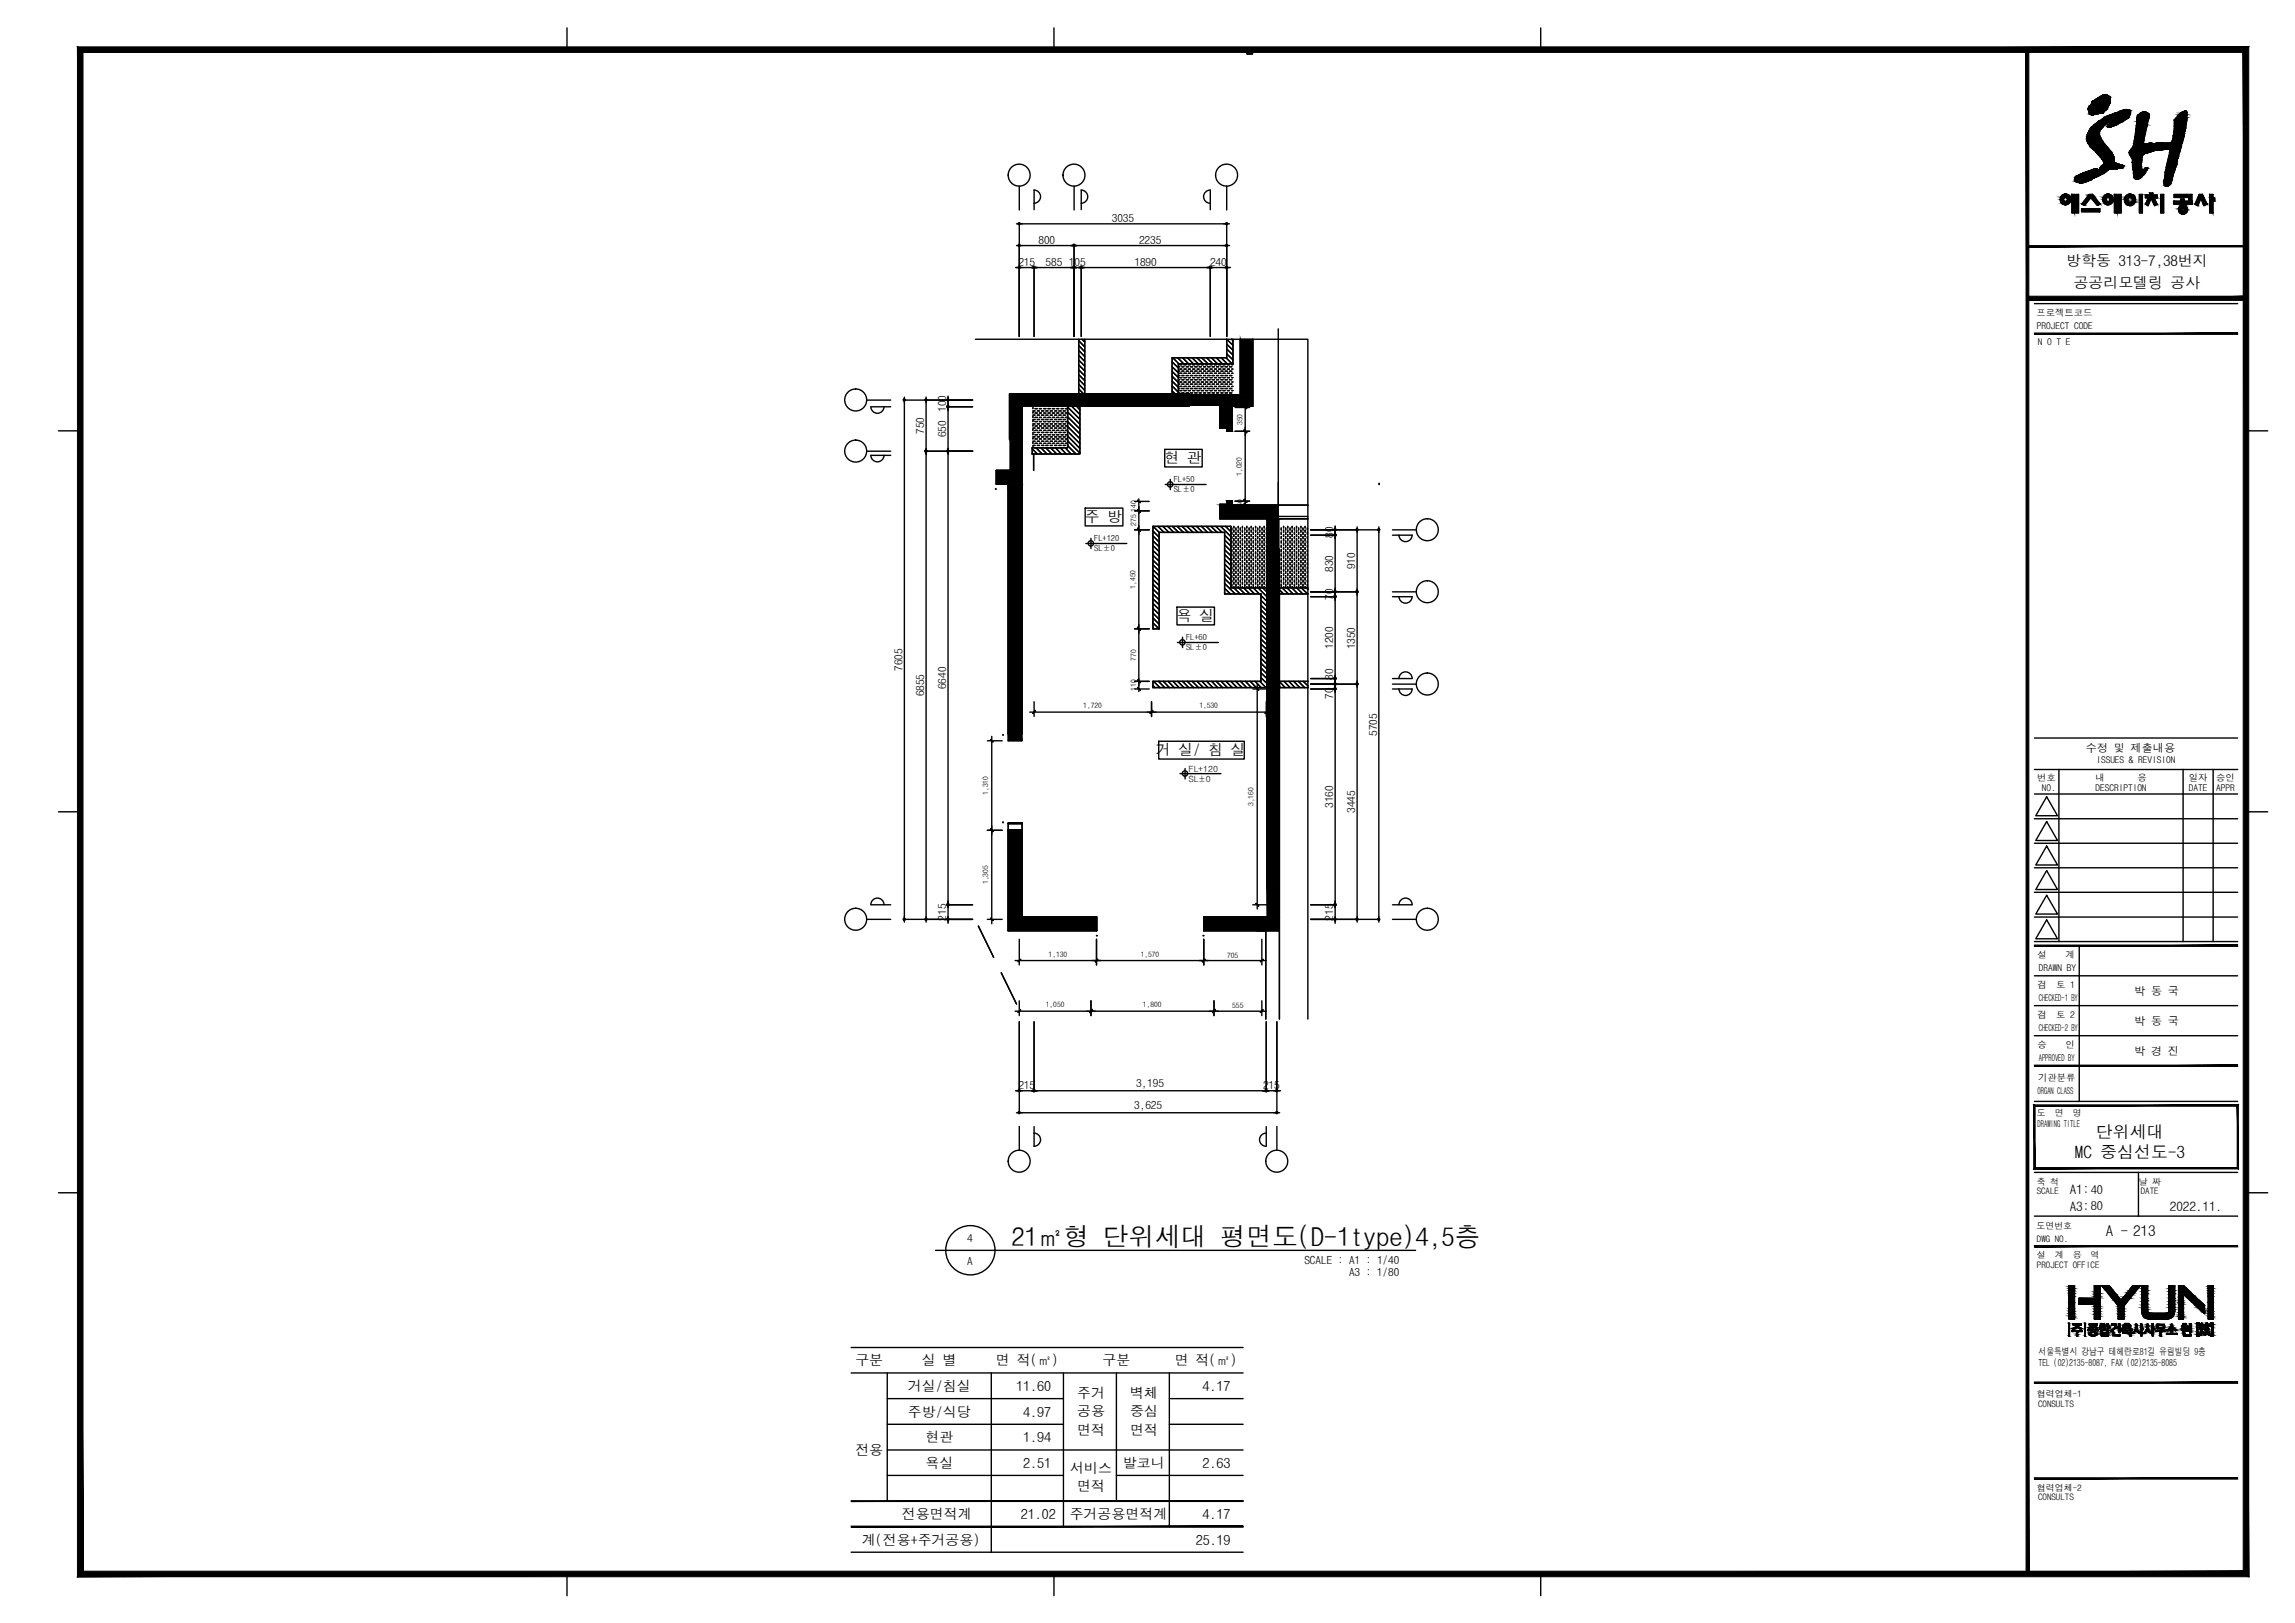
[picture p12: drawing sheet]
<svg xmlns="http://www.w3.org/2000/svg" width="420mm" height="297mm" viewBox="0 0 420 297" stroke-linecap="round" stroke-linejoin="round" font-family="sans-serif">
<defs><g id="words">
<text font-size="4.8" x="185.2" y="228.1">21㎡형 단위세대 평면도(D-1type)4,5층</text>
<g font-size="3.1">
<text x="383.7" y="208.3">단위세대</text>
<text x="379.9" y="211.9">MC 중심선도-3</text>
</g>
<g font-size="2.7">
<text x="378.3" y="48.6">방학동 313-7,38번지</text>
<text x="379.6" y="52.8">공공리모델링 공사</text>
<text x="213.2" y="84.8">현 관</text>
<text x="198.6" y="95.6">주 방</text>
<text x="215.4" y="113.7">욕 실</text>
<text x="211.6" y="138.2">거 실/ 침 실</text>
<text x="385.5" y="226.2">A - 213</text>
</g>
<g font-size="2.6">
<text x="156.6" y="249.9">구분</text>
<text x="168.8" y="249.9">실 별</text>
<text x="182.3" y="249.9">면 적(㎡)</text>
<text x="201.8" y="249.9">구분</text>
<text x="215.1" y="249.9">면 적(㎡)</text>
<text x="166.2" y="254.6">거실/침실</text>
<text x="186.1" y="254.6">11.60</text>
<text x="197.2" y="255.9">주거</text>
<text x="206.9" y="255.9">벽체</text>
<text x="220.2" y="254.6">4.17</text>
<text x="166.2" y="259.3">주방/식당</text>
<text x="169.4" y="263.9">현관</text>
<text x="187.3" y="259.3">4.97</text>
<text x="187.3" y="263.9">1.94</text>
<text x="197.2" y="259.2">공용</text>
<text x="197.2" y="262.7">면적</text>
<text x="206.9" y="259.2">중심</text>
<text x="206.9" y="262.7">면적</text>
<text x="156.6" y="266.3">전용</text>
<text x="169.4" y="268.6">욕실</text>
<text x="187.3" y="268.6">2.51</text>
<text x="195.9" y="269.5">서비스</text>
<text x="205.6" y="268.6">발코니</text>
<text x="220.2" y="268.6">2.63</text>
<text x="197.2" y="273">면적</text>
<text x="165.1" y="278">전용면적계</text>
<text x="186.9" y="278">21.02</text>
<text x="195.8" y="278">주거공용면적계</text>
<text x="220.2" y="278">4.17</text>
<text x="157.8" y="282.7">계(전용+주거공용)</text>
<text x="218.9" y="282.7">25.19</text>
</g>
<g font-size="2.4">
<text x="378.9" y="221.6">A3:80</text>
<text x="378.9" y="218.6">A1:40</text>
<text x="397.3" y="221.6">2022.11.</text>
</g>
<g font-size="2">
<text x="203.5" y="40.6">3035</text>
<text x="190.1" y="44.6">800</text>
<text x="208.5" y="44.6">2235</text>
<text x="186.4" y="48.6">215</text>
<text x="191.4" y="48.6">585</text>
<text x="195.7" y="48.6">105</text>
<text x="207.7" y="48.6">1890</text>
<text x="221.5" y="48.6">240</text>
<text x="173.2" y="75.4" transform="rotate(-90 173.2 75.4)">100</text>
<text x="169.2" y="79.4" transform="rotate(-90 169.2 79.4)">750</text>
<text x="173.2" y="80" transform="rotate(-90 173.2 80)">650</text>
<text x="244.1" y="98.5" transform="rotate(-90 244.1 98.5)">80</text>
<text x="244.1" y="104.7" transform="rotate(-90 244.1 104.7)">830</text>
<text x="248.1" y="104.2" transform="rotate(-90 248.1 104.2)">910</text>
<text x="244.1" y="109.8" transform="rotate(-90 244.1 109.8)">70</text>
<text x="244.1" y="118.8" transform="rotate(-90 244.1 118.8)">1200</text>
<text x="248.1" y="118.9" transform="rotate(-90 248.1 118.9)">1350</text>
<text x="165.2" y="122.8" transform="rotate(-90 165.2 122.8)">7605</text>
<text x="244.1" y="124.4" transform="rotate(-90 244.1 124.4)">80</text>
<text x="169.2" y="127.5" transform="rotate(-90 169.2 127.5)">6855</text>
<text x="173.2" y="126.1" transform="rotate(-90 173.2 126.1)">6640</text>
<text x="244.1" y="127.9" transform="rotate(-90 244.1 127.9)">70</text>
<text x="252.1" y="134.6" transform="rotate(-90 252.1 134.6)">5705</text>
<text x="381.9" y="137.6">수정 및 제출내용</text>
<text x="244.1" y="147.9" transform="rotate(-90 244.1 147.9)">3160</text>
<text x="248.1" y="148.8" transform="rotate(-90 248.1 148.8)">3445</text>
<text x="173.2" y="168.5" transform="rotate(-90 173.2 168.5)">215</text>
<text x="244.1" y="168.5" transform="rotate(-90 244.1 168.5)">215</text>
<text x="390.7" y="182.1">박 동 국</text>
<text x="390.7" y="187.6">박 동 국</text>
<text x="390.7" y="193.1">박 경 진</text>
<text x="186.4" y="199.3">215</text>
<text x="207.6" y="203">3,625</text>
<text x="208" y="199">3,195</text>
<text x="231.2" y="199.3">215</text>
<text x="177" y="227.3">4</text>
<text x="177" y="231.5">A</text>
<text x="238.8" y="231.3">SCALE : A1 : 1/40</text>
<text x="247" y="233.5">A3 : 1/80</text>
</g>
<g font-size="1.8">
<text x="373.2" y="247.9">서울특별시 강남구 테헤란로81길 유림빌딩 9층</text>
<text x="373.2" y="250">TEL (02)2135-8087, FAX (02)2135-8085</text>
</g>
<g font-size="1.7">
<text x="372.8" y="57.9">프로젝트코드</text>
<text x="372.9" y="60.1">PROJECT CODE</text>
<text x="373.1" y="63.2">N O T E</text>
<text x="373" y="142.9">번호</text>
<text x="383.6" y="142.9">내</text>
<text x="383.8" y="139.6">ISSUES &amp; REVISION</text>
<text x="391.3" y="142.9">용</text>
<text x="400.7" y="142.9">일자</text>
<text x="405.7" y="142.9">승인</text>
<text x="373.8" y="144.8">NO.</text>
<text x="383.6" y="144.8">DESCRIPTION</text>
<text x="400.7" y="144.8">DATE</text>
<text x="405.7" y="144.8">APPR</text>
<text x="373" y="175.3">설</text>
<text x="373.3" y="177.7">DRAWN BY</text>
<text x="378.2" y="175.3">계</text>
<text x="373" y="180.8">검</text>
<text x="373.3" y="183.2">CHECKED-1 BY</text>
<text x="376.5" y="180.8">토 1</text>
<text x="373" y="186.3">검</text>
<text x="373" y="191.8">승</text>
<text x="373.3" y="188.8">CHECKED-2 BY</text>
<text x="376.5" y="186.3">토 2</text>
<text x="378.2" y="191.8">인</text>
<text x="373.2" y="197.8">기관분류</text>
<text x="373.3" y="194.3">APPROVED BY</text>
<text x="373" y="200.2">ORGAN CLASS</text>
<text x="373" y="206.3">DRAWING TITLE</text>
</g>
<g font-size="1.6">
<text x="217.6" y="141.2">FL+120</text>
<text x="217.6" y="143">SL±0</text>
<text x="372.9" y="204.3">도</text>
<text x="376.2" y="204.3">면</text>
<text x="379.5" y="204.3">명</text>
<text x="372.9" y="216.9">축 척</text>
<text x="372.9" y="218.6">SCALE</text>
<text x="391.5" y="216.9">날 짜</text>
<text x="391.9" y="218.6">DATE</text>
<text x="372.8" y="224.9">도면번호</text>
<text x="372.9" y="227.2">DWG NO.</text>
<text x="372.9" y="230.3">설</text>
<text x="372.9" y="232.1">PROJECT OFFICE</text>
<text x="376.2" y="230.3">계</text>
<text x="379.5" y="230.3">용</text>
<text x="382.7" y="230.3">역</text>
<text x="372.9" y="255.7">협력업체-1</text>
<text x="373.1" y="257.5">CONSULTS</text>
<text x="372.9" y="272.8">협력업체-2</text>
<text x="373.1" y="274.6">CONSULTS</text>
</g>
<g font-size="1.5">
<text x="214.9" y="88.3">FL+50</text>
<text x="214.9" y="90.1">SL±0</text>
<text x="200.3" y="99.1">FL+120</text>
<text x="200.3" y="100.9">SL±0</text>
<text x="217.1" y="117.2">FL+60</text>
<text x="217.1" y="119">SL±0</text>
</g>
<g font-size="1.4">
<text x="227.5" y="77.8" transform="rotate(-90 227.5 77.8)">350</text>
<text x="227.3" y="87.1" transform="rotate(-90 227.3 87.1)">1,020</text>
<text x="208" y="93.7" transform="rotate(-90 208 93.7)">140</text>
<text x="227.5" y="92.8" transform="rotate(-90 227.5 92.8)">60</text>
<text x="208" y="96.3" transform="rotate(-90 208 96.3)">275</text>
<text x="207.9" y="107.7" transform="rotate(-90 207.9 107.7)">1,450</text>
<text x="208" y="120.9" transform="rotate(-90 208 120.9)">770</text>
<text x="198.3" y="129.7">1,720</text>
<text x="208" y="126.4" transform="rotate(-90 208 126.4)">110</text>
<text x="219.6" y="129.7">1,530</text>
<text x="180.9" y="145.5" transform="rotate(-90 180.9 145.5)">1,310</text>
<text x="229.5" y="147.5" transform="rotate(-90 229.5 147.5)">3,160</text>
<text x="180.9" y="161.8" transform="rotate(-90 180.9 161.8)">1,305</text>
<text x="192" y="175.1">1,130</text>
<text x="208.8" y="175.1">1,570</text>
<text x="224.7" y="175.3">705</text>
<text x="191.5" y="184.4">1,050</text>
<text x="209.3" y="184.4">1,800</text>
<text x="225.6" y="184.6">555</text>
</g>
</g></defs>
<!-- layer: MKXM -->
<g fill="none" stroke="#000" stroke-width=".25">
<path d="M171.3 228.8h87.9"/>
<circle cx="177.7" cy="228.8" r="4.5"/>
</g>
<g fill="none" stroke="#000" stroke-width=".25">
<path d="M186.1 41h1.1M186.1 44.9h1.1M186.1 49h1.1M188.8 49h1M196.1 44.9h1M196.1 49h1M197.4 49h1.1M221 49h1.1M224 41h1.1M224 44.9h1.1M224 49h1.1M165.6 72.7v1"/>
<path d="M169.5 72.7v1M173.6 72.7v1M173.6 73.9v1.1M169.5 82.1v1M173.6 82.1v1M244.4 96.4v2.1M248.5 96.4v1.1M252.4 96.4v1.1M244.4 107.8v1.9M248.5 107.8v1.1M244.4 123.7v2.9M248.5 124.7v1"/>
<path d="M165.6 167.8v1M169.5 167.8v1M173.6 165v1.1M173.6 167.8v1M244.4 165v1.1M244.4 167.8v1M248.5 167.8v1M252.4 167.8v1M186.1 199.6h1.1M188.8 199.6h1M231.3 199.6h1M233.2 199.6h1.1"/>
<path d="M186.1 203.7h1.1M233.2 203.7h1.1M155.8 251.3h71.8M155.8 246.6h71.8M162.4 251.3v23.4M162.4 256h32.3M181.5 251.3v32.8M194.7 251.3v28.1M204.4 251.3v23.4M214.1 256h13.5M214.1 251.3v28.1M162.4 265.4h65.2"/>
<path d="M162.4 270h32.3M162.4 260.7h32.3M204.4 270h23.2M214.1 260.7h13.5M155.8 284.1h71.8"/>
<circle cx="186.6" cy="44.9" r=".11"/>
<circle cx="186.6" cy="40.9" r=".11"/>
<circle cx="186.6" cy="40.9" r=".19"/>
<circle cx="186.6" cy="44.9" r=".19"/>
<circle cx="186.6" cy="48.9" r=".19"/>
<circle cx="186.6" cy="48.9" r=".11"/>
<circle cx="189.3" cy="48.9" r=".11"/>
<circle cx="189.3" cy="48.9" r=".19"/>
<circle cx="196.6" cy="44.9" r=".11"/>
<circle cx="196.6" cy="44.9" r=".19"/>
<circle cx="196.6" cy="48.9" r=".19"/>
<circle cx="196.6" cy="48.9" r=".11"/>
<circle cx="197.9" cy="48.9" r=".11"/>
<circle cx="197.9" cy="48.9" r=".19"/>
<circle cx="221.6" cy="48.9" r=".19"/>
<circle cx="221.6" cy="48.9" r=".11"/>
<circle cx="224.6" cy="48.9" r=".11"/>
<circle cx="224.6" cy="48.9" r=".19"/>
<circle cx="224.6" cy="44.9" r=".19"/>
<circle cx="224.6" cy="40.9" r=".19"/>
<circle cx="224.6" cy="40.9" r=".11"/>
<circle cx="224.6" cy="44.9" r=".11"/>
<circle cx="165.5" cy="73.2" r=".19"/>
<circle cx="165.5" cy="73.2" r=".11"/>
<circle cx="169.5" cy="73.2" r=".19"/>
<circle cx="169.5" cy="73.2" r=".11"/>
<circle cx="173.5" cy="73.2" r=".19"/>
<circle cx="173.5" cy="73.2" r=".11"/>
<circle cx="173.5" cy="74.4" r=".19"/>
<circle cx="173.5" cy="74.4" r=".11"/>
<circle cx="169.5" cy="82.6" r=".19"/>
<circle cx="169.5" cy="82.6" r=".11"/>
<circle cx="173.5" cy="82.6" r=".19"/>
<circle cx="173.5" cy="82.6" r=".11"/>
<circle cx="244.4" cy="97" r=".19"/>
<circle cx="244.4" cy="97" r=".11"/>
<circle cx="244.4" cy="97.9" r=".19"/>
<circle cx="244.4" cy="97.9" r=".11"/>
<circle cx="248.4" cy="97" r=".11"/>
<circle cx="248.4" cy="97" r=".19"/>
<circle cx="252.4" cy="97" r=".11"/>
<circle cx="252.4" cy="97" r=".19"/>
<circle cx="244.4" cy="108.3" r=".19"/>
<circle cx="244.4" cy="108.3" r=".11"/>
<circle cx="244.4" cy="109.2" r=".19"/>
<circle cx="244.4" cy="109.2" r=".11"/>
<circle cx="248.4" cy="108.3" r=".19"/>
<circle cx="248.4" cy="108.3" r=".11"/>
<circle cx="244.4" cy="125.2" r=".19"/>
<circle cx="244.4" cy="124.2" r=".19"/>
<circle cx="244.4" cy="125.2" r=".11"/>
<circle cx="244.4" cy="124.2" r=".11"/>
<circle cx="244.4" cy="126.1" r=".11"/>
<circle cx="244.4" cy="126.1" r=".19"/>
<circle cx="248.4" cy="125.2" r=".19"/>
<circle cx="248.4" cy="125.2" r=".11"/>
<circle cx="165.5" cy="168.2" r=".19"/>
<circle cx="165.5" cy="168.2" r=".11"/>
<circle cx="169.5" cy="168.2" r=".19"/>
<circle cx="169.5" cy="168.2" r=".11"/>
<circle cx="173.5" cy="165.6" r=".19"/>
<circle cx="173.5" cy="165.6" r=".11"/>
<circle cx="173.5" cy="168.2" r=".11"/>
<circle cx="173.5" cy="168.2" r=".19"/>
<circle cx="244.4" cy="165.6" r=".19"/>
<circle cx="244.4" cy="165.6" r=".11"/>
<circle cx="244.4" cy="168.2" r=".11"/>
<circle cx="244.4" cy="168.2" r=".19"/>
<circle cx="248.4" cy="168.2" r=".19"/>
<circle cx="248.4" cy="168.2" r=".11"/>
<circle cx="252.4" cy="168.2" r=".19"/>
<circle cx="252.4" cy="168.2" r=".11"/>
<circle cx="186.6" cy="199.6" r=".19"/>
<circle cx="186.6" cy="199.6" r=".11"/>
<circle cx="189.3" cy="199.6" r=".11"/>
<circle cx="189.3" cy="199.6" r=".19"/>
<circle cx="231.8" cy="199.6" r=".19"/>
<circle cx="231.8" cy="199.6" r=".11"/>
<circle cx="233.7" cy="199.6" r=".11"/>
<circle cx="233.7" cy="199.6" r=".19"/>
<circle cx="186.6" cy="203.6" r=".11"/>
<circle cx="186.6" cy="203.6" r=".19"/>
<circle cx="233.7" cy="203.6" r=".19"/>
<circle cx="233.7" cy="203.6" r=".11"/>
</g>
<g fill="#000" stroke="#000" stroke-width=".18">
<path d="M227.8 78.7l.5 .5zM227.7 78.7l.6 .5z"/>
<path d="M227.7 78.7l.6 .5zM227.7 78.7l.6 .5z"/>
<path d="M227.7 74.4l.6 .4zM227.7 74.4l.6 .4z"/>
<path d="M208.3 96.7l.5 .5zM208.2 96.8l.6 .4z"/>
<path d="M208.2 91.6l.6 .4zM208.2 91.6l.6 .4z"/>
<path d="M208.2 96.8l.6 .4zM208.3 96.7l.5 .5z"/>
<path d="M208.2 93.3l.6 .5zM208.2 93.3l.6 .5z"/>
<path d="M208.2 93.3l.6 .5zM208.2 93.3l.6 .5z"/>
<path d="M227.8 91.4l.5 .5zM227.7 91.5l.6 .4z"/>
<path d="M227.8 91.4l.5 .5zM227.7 91.5l.6 .4z"/>
<path d="M227.7 92.2l.5 .5h.1zM227.7 92.2l.6 .5z"/>
<path d="M208.3 114.8l.5 .5zM208.2 114.9l.6 .4z"/>
<path d="M208.2 114.9l.6 .4zM208.3 114.8l.5 .5z"/>
<path d="M181.3 135.4l.5 .4zM181.3 135.4l.5 .4z"/>
<path d="M189.5 130l-.4 .6zM189.5 130l-.4 .6z"/>
<path d="M208.3 124.4l.5 .5zM208.2 124.5l.6 .4z"/>
<path d="M208.3 124.4l.5 .5zM208.2 124.5l.6 .4z"/>
<path d="M208.2 125.8l.6 .5zM208.2 125.8l.6 .5z"/>
<path d="M210.5 130.5l.5-.5zM211 130l-.4 .6z"/>
<path d="M211 130l-.4 .6zM211 130l-.5 .5z"/>
<path d="M229.9 125.8l.6 .5zM229.9 125.8l.6 .5z"/>
<path d="M232 130l-.4 .6zM232 130l-.4 .6z"/>
<path d="M181.4 151.7l.4 .5zM181.3 151.8l.5 .4z"/>
<path d="M181.3 151.8l.5 .4zM181.4 151.7l.4 .5z"/>
<path d="M181.4 168l.4 .5zM181.3 168l.5 .5z"/>
<path d="M186.8 175.5l-.4 .6 .5-.5zM186.8 175.5l-.4 .6z"/>
<path d="M200.5 176l.5-.5zM201 175.5l-.5 .6z"/>
<path d="M201 175.5l-.5 .6zM201 175.5l-.5 .6z"/>
<path d="M220.1 176l.5-.5zM220.6 175.5l-.4 .6z"/>
<path d="M220.6 175.5l-.4 .6zM220.1 176l.5-.5z"/>
<path d="M230 165.3l.5 .5zM229.9 165.3l.6 .5z"/>
<path d="M230.7 176l.5-.5zM231.2 175.5l-.4 .6z"/>
<path d="M186.8 184.8l-.4 .5 .5-.4zM186.8 184.8l-.4 .5z"/>
<path d="M199.5 185.3l.5-.5zM200 184.8l-.5 .5z"/>
<path d="M200 184.8l-.5 .5zM200 184.8l-.5 .5z"/>
<path d="M222.5 184.8l-.5 .5zM222.5 184.8l-.5 .5z"/>
<path d="M222.5 184.8l-.5 .5zM222.5 184.8l-.5 .5z"/>
<path d="M230.7 185.3l.5-.5zM231.2 184.8l-.4 .5z"/>
<path d="M155.8 274.8h71.8v-.2zM155.8 274.6h71.8l-71.8 .2z"/>
<path d="M155.8 279.5h71.8v-.2zM155.8 279.3h71.8l-71.8 .2z"/>
</g>
<!-- layer: ROOM MARK -->
<path d="M198.7 93h6.9v3.3h-6.9zM213.2 82.2h6.9v3.3h-6.9zM215.5 111.1h6.8v3.3h-6.8zM212.1 135.7h15.7v3.2h-15.7z" fill="none" stroke="#000" stroke-width=".25"/>
<!-- layer: LEV -->
<g fill="none" stroke="#000" stroke-width=".25">
<path d="M198.8 99.5h7.5M199.7 98.5v1.9M213.3 88.7h7.5M214.2 87.7v1.9M215.6 117.6h7.5M216.5 116.6v1.9M216 141.6h7.5M217 140.7v1.9"/>
<circle cx="199.7" cy="99.4" r=".49"/>
<circle cx="214.2" cy="88.7" r=".49"/>
<circle cx="216.5" cy="117.6" r=".49"/>
<circle cx="216.9" cy="141.6" r=".49"/>
</g>
<!-- layer: CEN -->
<path d="M223.3 94.5h16.1" fill="none" stroke="#000" stroke-width=".25"/>
<!-- layer: X-ref form$0$A_SYM -->
<g fill="#000" stroke="#000" stroke-width=".18">
<path d="M383 18.7h3.3zM383.2 18.4h3.1zM384 18h2.3zM384.3 17.8h2zM384.5 17.7h1.7zM377.3 36l.3 .1zM377.9 35.5h.4zM378.5 36.3h.3l-.3 .1zM380.7 33.5h.6zM380.9 31.9h4zM381.5 37.5h.2zM381.5 31.7h1.6z"/>
<path d="M381.7 31.6h1.5zM382.8 21h.5zM383.2 31.7h1.9zM383.5 30.9h.5zM383.7 27.8h2.9zM383.9 37.5h.2zM385 29.4h2.1zM385.1 36.9h.8zM385.1 36l.3 .1zM385.2 21.6h4.5zM385.7 35.5h.4zM386 23.3h.2z"/>
<path d="M386.3 36.3h.3l-.3 .1zM387.5 30.9h.1zM388.1 20.4h2zM388.2 30.8h.3zM388.7 20.1h1.2zM389 37.1h.9zM389.1 20.1h.5zM389.9 37.1h1zM389.9 36.1h1zM391 32.7h.6zM392.3 20.5h.3zM392.4 31.1h.7z"/>
<path d="M392.9 30.7h.2zM398.9 38h.8h-.8zM399.2 20.7h1.2zM399.4 39.2h.5zM399.5 37.5h.3zM399.8 38.6h.6z"/>
<path d="M384 18h2.3zM384 18h2.3zM384 18h2.3zM384 18h2.3zM384 18h2.3z"/>
<path d="M385 17.4h.7zM385 17.4h.7zM385 17.4h.7zM385 17.4h.7z"/>
<path d="M385 17.4h.8zM385 17.4h.8z"/>
<path d="M382.3 19.9h3.4zM382.3 19.9h3.5z"/>
<path d="M382.3 19.9l3.4 .1zM382.3 19.9l3.4 .1z"/>
<path d="M382.3 20h3.4zM382.3 20h3.4zM382.3 20h3.4zM382.3 20h3.4z"/>
<path d="M384.9 17.4l.9 .1zM384.9 17.4l.9 .1z"/>
<path d="M384.9 17.5h1.1zM384.8 17.5h1.2z"/>
<path d="M382.3 19.8l3.5 .1v-.1zM382.3 19.8l3.5 .1h-3.5zM382.3 19.9h3.5zM382.3 19.9h3.5z"/>
<path d="M384.8 17.5l1.2 .1zM384.8 17.5l1.2 .1z"/>
<path d="M382.4 19.5l3.6 .1zM382.4 19.5l3.6 .1z"/>
<path d="M382.4 19.6l3.4 .2 .2-.2zM382.4 19.6l3.4 .2h-3.5z"/>
<path d="M384.7 17.6h1.4zM384.6 17.6h1.5z"/>
<path d="M384.6 17.6l1.6 .1-.1-.1zM384.5 17.7l.1-.1 1.6 .1zM384.4 17.7h1.8z"/>
<path d="M382.6 19.3l3.4 .2 .1-.2zM382.6 19.3l3.4 .2h-3.6z"/>
<path d="M382.8 19.2h3.3zM382.8 19.2h3.3h-3.4z"/>
<path d="M382.7 19.2h3.4zM382.6 19.3h3.5z"/>
<path d="M382.9 19.1h3.3zM382.9 19.1h3.3zM382.8 19.1h3.4zM382.8 19.1h3.4z"/>
<path d="M382.8 19.1l3.4 .1zM382.8 19.1l3.4 .1z"/>
<path d="M382.8 19.2h3.4zM382.8 19.2h3.3z"/>
<path d="M382.9 19h3.3zM382.9 19.1h3.3z"/>
<path d="M384.4 17.7l1.9 .1zM384.3 17.8h2z"/>
<path d="M382.9 19h3.3zM382.9 19h3.3z"/>
<path d="M382.9 18.8l3.4 .1zM382.9 18.8l3.4 .1z"/>
<path d="M382.9 18.9h3.4zM382.9 18.9l3.3 .1z"/>
<path d="M384.3 17.8h2zM384.3 17.8h2zM384.3 17.8h2zM384.3 17.8h2z"/>
<path d="M384.3 17.8h2zM384.3 17.8h2zM384.3 17.8h2z"/>
<path d="M384.3 17.8l2 .1zM384.1 17.9h2.2zM384.1 17.9h2.2zM384.1 17.9h2.2z"/>
<path d="M384.1 17.9h2.2zM384.1 17.9h2.2z"/>
<path d="M384.1 17.9l2.2 .1zM384.1 17.9l2.2 .1zM384 18h2.3z"/>
<path d="M384 18h2.3zM384 18h2.3zM383.9 18h2.4z"/>
<path d="M383.9 18l2.4 .2v-.2zM383.6 18.2l.3-.2 2.4 .2zM383.6 18.2h2.7zM383.6 18.2h2.7z"/>
<path d="M383.6 18.2l2.7 .2v-.2zM383.4 18.4l.2-.2 2.7 .2z"/>
<path d="M383.4 18.4h2.9zM383.2 18.4h3.1zM383.2 18.4h3.1z"/>
<path d="M383.2 18.4l3.1 .1zM383.2 18.4l3.1 .1z"/>
<path d="M383.2 18.5h3.1zM383.1 18.5h3.2zM383.1 18.5h3.2zM383.1 18.5h3.2zM383.1 18.5h3.2zM383.1 18.5h3.2z"/>
<path d="M383.1 18.5l3.2 .1zM383.1 18.5l3.2 .1z"/>
<path d="M383 18.6h3.3zM383 18.6h3.3z"/>
<path d="M383 18.6l3.3 .1zM383 18.6l3.3 .1zM383 18.7h3.3z"/>
<path d="M383 18.7h3.3zM383 18.7h3.3zM383 18.7h3.3zM383 18.7h3.3zM383 18.7h3.3zM383 18.7h3.3z"/>
<path d="M383 18.7l3.3 .1zM383 18.7l3.3 .1zM383 18.8h3.3zM383 18.8h3.3z"/>
<path d="M383 18.8h3.3zM383 18.8h3.3z"/>
<path d="M383 18.8h3.3zM382.9 18.8h3.4z"/>
<path d="M377.2 36.3h.6zM377.2 36.3h.6z"/>
<path d="M377.3 36.9h.8zM377.3 36.9h.8z"/>
<path d="M377.3 36h1.7zM377.3 36h1.7z"/>
<path d="M377.3 37h1.7zM377.3 37h1.7z"/>
<path d="M377.5 37.2h1.3zM377.5 37.2h1.3z"/>
<path d="M377.3 36.1h.7zM377.3 36.1h.7z"/>
<path d="M377.2 36.5l.5 .1zM377.2 36.5l.5 .1z"/>
<path d="M377.2 36.6l.6 .2-.1-.2zM377.2 36.6l.6 .2h-.6z"/>
<path d="M377.2 36.3l.5 .2 .1-.2zM377.2 36.3l.5 .2h-.5z"/>
<path d="M377.2 36.8h.7zM377.2 36.8h.7z"/>
<path d="M377.2 36.2h.7zM377.2 36.2l.6 .1z"/>
<path d="M377.2 36.8l.7 .1zM377.2 36.8l.7 .1z"/>
<path d="M377.3 36.9h.8zM377.3 36.9h.8zM377.3 36.9h.8z"/>
<path d="M377.3 36.1h.8zM377.3 36.1h.8z"/>
<path d="M377.3 36.1h.8zM377.3 36.1h.8z"/>
<path d="M377.3 36.1l.6 .1 .2-.1zM377.3 36.1l.6 .1h-.7z"/>
<path d="M377.9 37.5h.2zM377.9 37.5h.5z"/>
<path d="M377.9 35.5h.5zM377.9 35.5h.5z"/>
<path d="M377.9 35.5l.7 .1zM377.7 35.6h.9z"/>
<path d="M378.4 36.2h.7zM378.4 36.2h.7z"/>
<path d="M378.5 36.3h.4zM378.5 36.3h.4z"/>
<path d="M377.7 37.4h.9zM377.7 37.4l.7 .1z"/>
<path d="M377.7 35.6l.9 .1zM377.7 35.6l.9 .1z"/>
<path d="M377.7 35.7l1.1 .1-.2-.1zM377.5 35.8l.2-.1 1.1 .1z"/>
<path d="M377.5 35.8l1.5 .2-.2-.2zM377.5 35.8l1.5 .2h-1.7z"/>
<path d="M377.5 37.2l1.1 .2 .2-.2zM377.5 37.2l1.1 .2h-.9z"/>
<path d="M378.5 36.3h.4zM378.5 36.3h.5z"/>
<path d="M378.9 36.3h.9zM378.9 36.3h.9z"/>
<path d="M378.5 36.3h.4zM378.5 36.3h.3z"/>
<path d="M377.3 36l1.7 .1zM377.3 36l1.7 .1z"/>
<path d="M378 36.1h1zM378 36.1h1z"/>
<path d="M378.1 36.1h.9zM378.1 36.1h.9z"/>
<path d="M378.1 36.9l.9 .1zM377.3 37h1.7z"/>
<path d="M377.3 37l1.5 .2 .2-.2zM377.3 37l1.5 .2h-1.3z"/>
<path d="M378.2 36.1l.8 .1zM378.2 36.1l.8 .1z"/>
<path d="M378.4 36.2h.7zM378.4 36.2h.7z"/>
<path d="M378.4 36.2h.6zM378.4 36.2h.7z"/>
<path d="M378.4 36.2h.6zM378.4 36.2l.6 .1z"/>
<path d="M378.2 36.9h.8zM378.1 36.9h.9z"/>
<path d="M378.5 36.7l.6 .1zM378.5 36.7l.6 .1z"/>
<path d="M378.5 36.8h.6zM378.5 36.8h.6z"/>
<path d="M378.4 36.8l.6 .1 .1-.1zM378.2 36.9l.2-.1 .6 .1z"/>
<path d="M379.3 35.6l.5 .6v-.6zM379.3 35.6l.5 .6h-.5z"/>
<path d="M379.1 36.2h.7zM379 36.2h.8z"/>
<path d="M379 36.2l.8 .1zM379 36.2l.8 .1z"/>
<path d="M379 36.3h.8zM378.9 36.3h.9z"/>
<path d="M378.9 36.3h.9zM378.8 36.3h1z"/>
<path d="M378.8 36.3l1 .1v-.1zM378.5 36.4l.3-.1 1 .1z"/>
<path d="M378.5 36.4l1.3 .1zM378.5 36.4l1.3 .1z"/>
<path d="M378.5 36.5l1.3 .2v-.2zM378.5 36.5l1.3 .2h-1.3z"/>
<path d="M378.5 36.7l1.3 .1zM378.5 36.7l1.3 .1z"/>
<path d="M379.3 36.8l.5 2.2v-2.2zM379.3 36.8l.5 2.2h-.5z"/>
<path d="M380 35.6l.5 3.4v-3.4zM380 35.6l.5 3.4h-.5z"/>
<path d="M380.7 33.5h.4zM380.8 33.5h.3z"/>
<path d="M381.3 31.7h3.8zM381.3 31.7h3.8z"/>
<path d="M380.6 33.4h.8zM380.6 33.4h.9z"/>
<path d="M380.6 33.4h.8zM380.6 33.4l.7 .1z"/>
<path d="M380.5 33.4h1zM380.5 33.4h1z"/>
<path d="M380.4 33.4h1.2zM380.4 33.4h1.1zM380.5 33.4h1zM380.5 33.4h1z"/>
<path d="M380.4 33.3h1.2zM380.4 33.3l1.2 .1z"/>
<path d="M380.3 33.3h1.4zM380.3 33.3h1.3z"/>
<path d="M380.2 33.3h1.5zM380.2 33.3h1.5z"/>
<path d="M380.2 33.3h1.6zM380.2 33.3h1.5z"/>
<path d="M381.1 37.3l.6 .2 .1-.2zM381.1 37.3l.6 .2z"/>
<path d="M380 33.3h2zM380 33.3h1.8z"/>
<path d="M382.1 36.1h.8zM382.1 36.1h.8z"/>
<path d="M380 33.2h2.1zM380 33.2l2 .1zM380 33.3h2zM380 33.3h2z"/>
<path d="M382.2 36h.7zM382.2 36h.7z"/>
<path d="M379.9 33.2h2.3zM379.9 33.2h2.2z"/>
<path d="M379.9 33.1h2.4zM379.9 33.1l2.3 .1zM379.9 33.2h2.3zM379.9 33.2h2.3z"/>
<path d="M382.4 35.8h.6zM382.4 35.8h.6z"/>
<path d="M382.4 35.7h.6zM382.4 35.7h.6z"/>
<path d="M379.9 33.1h2.5zM379.9 33.1h2.4z"/>
<path d="M379.8 33h2.9zM379.8 33l2.6 .1z"/>
<path d="M382 36.2l-.2 1.1 1-1.1zM382 36.2l-.2 1.1h-.7z"/>
<path d="M382.1 36.1h.7zM382.1 36.1h.8z"/>
<path d="M382.1 36.1h.7zM382.1 36.1h.7z"/>
<path d="M382.1 36.1l.7 .1zM382.1 36.1l.7 .1z"/>
<path d="M382.1 36.2h.7zM382 36.2h.8z"/>
<path d="M382.8 21l.4 .1zM382.9 21.1h.3z"/>
<path d="M382.9 36h.5zM382.9 36h.5z"/>
<path d="M382.2 36l.7 .1zM382.2 36l.7 .1z"/>
<path d="M382.1 36.1h.8zM382.1 36.1h.8z"/>
<path d="M382.9 36.1h.6zM382.9 36.1h.6z"/>
<path d="M382.1 36.1h.8zM382.1 36.1h.8z"/>
<path d="M382.9 36.1h.6zM382.9 36.1h.6z"/>
<path d="M379.8 32.9h3.1zM379.8 32.9h3.1z"/>
<path d="M379.8 32.9l2.9 .1 .2-.1zM379.8 32.9l2.9 .1h-2.9zM379.8 33h2.9zM379.8 33h2.9z"/>
<path d="M382.3 35.8l.6 .2v-.2zM382.3 35.8l.6 .2h-.7z"/>
<path d="M383 35.8h.2zM383 35.8h.2z"/>
<path d="M382.4 35.8h.6zM382.4 35.8h.5z"/>
<path d="M382.5 35.7h.5zM382.4 35.7h.6z"/>
<path d="M382.4 35.7l.6 .1v-.1zM382.4 35.7l.6 .1h-.6z"/>
<path d="M382.5 35.6h.6zM382.5 35.6l.5 .1h-.5z"/>
<path d="M383 35.7l.2 .1zM383 35.7l.2 .1h-.2z"/>
<path d="M381.5 31.6l1.6 .1zM381.5 31.6l1.6 .1zM381.4 31.7h1.7z"/>
<path d="M381.4 31.7h1.7zM381.4 31.7h1.7zM381.4 31.7h1.7zM381.4 31.7h1.7z"/>
<path d="M381.4 31.7h1.7zM381.3 31.7h1.8z"/>
<path d="M381.3 31.7h1.9zM381.3 31.7h1.9zM381.3 31.7h1.9zM381.3 31.7h1.9z"/>
<path d="M379.8 32.7l3.1 .2 .2-.2zM379.8 32.7l3.1 .2h-3.1z"/>
<path d="M381.6 31.6h1.6zM381.5 31.6h1.6z"/>
<path d="M381.3 31.7h1.9zM381.3 31.7h1.9z"/>
<path d="M383 35.8h.3zM383 35.8h.3z"/>
<path d="M382.9 35.8l.5 .2-.1-.2zM382.9 35.8l.5 .2h-.5z"/>
<path d="M381.8 31.5h1.5zM381.7 31.6h1.5zM381.6 31.6h1.6z"/>
<path d="M381.9 31.5h1.4zM381.8 31.5h1.5z"/>
<path d="M382.9 36l.5 .1zM382.9 36l.5 .1z"/>
<path d="M382.9 36.1h.6zM382.9 36.1h.6z"/>
<path d="M382.9 36.1h.6zM382.8 36.1h.7z"/>
<path d="M382.8 36.1h.7zM382.8 36.1h.7z"/>
<path d="M382.8 36.1l.7 .1zM382.8 36.1l.7 .1z"/>
<path d="M379.8 32.5l3.3 .2 .4-.2zM379.8 32.5l3.3 .2h-3.3z"/>
<path d="M382.8 36.2h.7zM382.8 36.2h.7z"/>
<path d="M382.8 36.2l1.7 1.1-1-1.1zM382.8 36.2l1.7 1.1h-.7z"/>
<path d="M382.1 31.4h1.4zM381.9 31.5h1.4z"/>
<path d="M383.6 30.8h.2zM383.6 30.8h.2z"/>
<path d="M383.6 30.8h.2zM383.6 30.8h.2zM383.6 30.8h.2zM383.6 30.8h.2zM383.6 30.8h.2zM383.6 30.8h.2z"/>
<path d="M382.1 31.4h1.5zM382.1 31.4h1.4z"/>
<path d="M382.7 20.9h.9zM382.7 20.9l.6 .1z"/>
<path d="M382.2 31.4h1.5zM382.1 31.4h1.5z"/>
<path d="M379.9 32.4l3.6 .1 .2-.1zM379.9 32.4l3.6 .1h-3.7zM379.8 32.5h3.7zM379.8 32.5h3.7z"/>
<path d="M383.7 30.8h.1zM383.6 30.8h.2z"/>
<path d="M383.6 30.8l.4 .1zM383.5 30.9h.5zM383.4 30.9h.6z"/>
<path d="M382.4 31.3h1.4zM382.2 31.4h1.5z"/>
<path d="M380 32.4h3.8zM380 32.4h3.9z"/>
<path d="M380 32.4h3.8zM379.9 32.4h3.8z"/>
<path d="M382.6 20.9h1.3zM382.6 20.9h1zM382.7 20.9h.9zM382.7 20.9h.9z"/>
<path d="M382.5 31.3h1.4zM382.4 31.3h1.4z"/>
<path d="M380.1 32.3h3.8zM380.1 32.3h3.9z"/>
<path d="M380.1 32.3h3.8zM380 32.3h3.9z"/>
<path d="M380 32.3h3.9zM380 32.3l3.9 .1z"/>
<path d="M383.4 30.9h.6zM383.3 30.9h.7z"/>
<path d="M383.3 30.9l.7 .1zM383.2 31h.8z"/>
<path d="M383.2 31l.8 .1zM382.9 31.1h1.1z"/>
<path d="M382.9 31.1h1.1zM382.8 31.1h1.2z"/>
<path d="M382.8 31.1l1.2 .1zM382.6 31.2h1.4z"/>
<path d="M382.6 31.2h1.4zM382.5 31.3h1.4z"/>
<path d="M380.1 32.3h3.9zM380.1 32.3h3.9z"/>
<path d="M380.2 32.2h3.9zM380.1 32.3h3.9zM380.1 32.3h3.9zM380.1 32.3h3.9z"/>
<path d="M380.2 32.2h4zM380.2 32.2h3.9z"/>
<path d="M380.2 32.2h4.1zM380.2 32.2h4z"/>
<path d="M382.6 20.8h1.7zM382.6 20.8l1.3 .1z"/>
<path d="M382.6 20.8h1.7zM382.6 20.8h1.7z"/>
<path d="M380.3 32.1h4zM380.2 32.2h4.1z"/>
<path d="M384.4 22.1h2.4zM384.4 22.1h2.4z"/>
<path d="M382.2 24.4l2.2 .3v-.3zM382.2 24.4l2.2 .3h-2.3zM382.1 24.7h2.3zM382.1 24.7h2.3z"/>
<path d="M382.1 24.7l2.4 .2-.1-.2zM382.1 24.7l2.4 .2h-2.4z"/>
<path d="M381.1 38.2l3.3 .6v-.6zM381.1 38.2l3.3 .6h-3.3z"/>
<path d="M382.4 24h2zM382.4 24h2.1z"/>
<path d="M382.4 24l2 .4v-.4zM382.4 24l2 .4h-2.2zM382.2 24.4h2.2zM382.2 24.4h2.2z"/>
<path d="M383.8 37.3l.3 .2 .4-.2zM383.8 37.3l.3 .2z"/>
<path d="M382.1 24.9l2.4 .1zM382.1 24.9l2.4 .1z"/>
<path d="M382 25l2.6 .1-.1-.1zM382 25l2.6 .1h-2.6z"/>
<path d="M382.5 23.8l2 .2v-.2zM382.5 23.8l2 .2h-2.1z"/>
<path d="M380.5 32h4zM380.3 32.1h4z"/>
<path d="M382 25.1l2.6 .1zM382 25.1l2.6 .1h-2.6zM382 25.2h2.6zM382 25.2h2.6z"/>
<path d="M380.6 32h4zM380.5 32h4z"/>
<path d="M382.5 20.8h2.1zM382.5 20.8h1.8z"/>
<path d="M382 25.2l2.6 .1zM382 25.2l2.6 .1z"/>
<path d="M382 25.3l2.7 .1zM382 25.3l2.7 .1z"/>
<path d="M382.6 23.6l1.9 .2 .2-.2zM382.6 23.6l1.9 .2h-2z"/>
<path d="M382 25.4l2.7 .1zM382 25.4l2.7 .1z"/>
<path d="M380.7 31.9h4zM380.6 32h4zM380.6 32h4zM380.6 32h4z"/>
<path d="M382.7 23.6h2zM382.7 23.6h2z"/>
<path d="M382 25.5l2.8 .1-.1-.1zM382 25.5l2.8 .1h-2.8z"/>
<path d="M380.8 31.9h4zM380.8 31.9h4z"/>
<path d="M380.8 31.9h4zM380.7 31.9h4z"/>
<path d="M382.5 20.7h2.3zM382.5 20.7l2.1 .1z"/>
<path d="M382 25.6l2.9 .2-.1-.2zM382 25.6l2.9 .2h-2.8z"/>
<path d="M382.7 23.4l2 .2 .2-.2zM382.7 23.4l2 .2h-2z"/>
<path d="M380.9 31.9h4zM380.8 31.9h4z"/>
<path d="M382.5 20.7h2.4zM382.5 20.7h2.3z"/>
<path d="M382.1 25.8l2.9 .1zM382.1 25.8l2.9 .1z"/>
<path d="M381 31.8l3.9 .1zM381 31.8l3.9 .1z"/>
<path d="M381 31.9h3.9zM380.9 31.9h4zM380.9 31.9h4z"/>
<path d="M382.5 20.7h2.4zM382.5 20.7h2.4zM382.5 20.7h2.4zM382.5 20.7h2.5z"/>
<path d="M382.5 20.7h2.4zM382.5 20.7h2.4z"/>
<path d="M382.1 25.9l3 .2-.1-.2zM382.1 25.9l3 .2h-2.9z"/>
<path d="M381 31.8h4zM381 31.8h3.9z"/>
<path d="M382.5 20.7h2.5zM382.5 20.7h2.5z"/>
<path d="M381.1 31.8h3.9zM381 31.8h4z"/>
<path d="M382.5 20.6l2.5 .1zM382.5 20.6l2.5 .1zM382.5 20.7h2.5zM382.5 20.7h2.5zM382.5 20.7h2.5zM382.5 20.7h2.5z"/>
<path d="M385.1 36.9h.8zM385.1 36.9h.8z"/>
<path d="M382.9 23.2l2 .2 .2-.2zM382.7 23.4l.2-.2 2 .2z"/>
<path d="M381.2 31.8h3.9zM381.1 31.8h3.9z"/>
<path d="M382.5 20.6h2.6zM382.5 20.6h2.5z"/>
<path d="M385.1 36h1.7zM385.1 36h1.7z"/>
<path d="M385.1 37h1.7zM385.1 37h1.7z"/>
<path d="M383 23.1h2.1zM383 23.1l2.1 .1h-2.2z"/>
<path d="M382.2 26.1l3 .1-.1-.1zM382.2 26.1l3 .1h-3z"/>
<path d="M381.3 31.7h3.8zM381.2 31.8h3.9z"/>
<path d="M382.2 26.2l3.1 .1zM382.2 26.2l3.1 .1z"/>
<path d="M382.4 20.5l2.7 .1 .1-.1zM382.4 20.5l2.7 .1h-2.6zM382.5 20.6h2.6zM382.5 20.6h2.6z"/>
<path d="M382.4 20.4h2.8zM382.4 20.4l2.8 .1z"/>
<path d="M382.3 26.3l3 .1zM382.3 26.3l3 .1z"/>
<path d="M382.4 26.4h3zM382.4 26.4h3z"/>
<path d="M383.5 31.6l1.6 .1 .2-.1zM383.2 31.7l.3-.1 1.6 .1zM383.2 31.7h1.9z"/>
<path d="M385.1 36.1h.7zM385.1 36.1h.7z"/>
<path d="M382.4 26.4h3zM382.4 26.4h3z"/>
<path d="M382.4 20.3l2.8 .1 .2-.1zM382.4 20.3l2.8 .1h-2.8z"/>
<path d="M382.5 26.4l2.9 .1zM382.5 26.4l2.9 .1z"/>
<path d="M383.3 22.8l1.8 .3 .3-.3zM383 23.1l.3-.3 1.8 .3z"/>
<path d="M382.5 26.5h2.9zM382.5 26.5h2.9z"/>
<path d="M382.5 26.5l3 .1zM382.5 26.5l3 .1z"/>
<path d="M383.6 31.5h1.8zM383.5 31.6h1.8zM383.5 31.6h1.8zM383.5 31.6h1.8z"/>
<path d="M382.4 20.2h3zM382.4 20.2l3 .1z"/>
<path d="M382.5 26.6l3.1 .1-.1-.1zM382.5 26.6l3.1 .1h-3.1zM382.5 26.7h3.1zM382.5 26.7h3.1z"/>
<path d="M383.7 31.5h1.8zM383.6 31.5h1.8z"/>
<path d="M385 36.5l.5 .1zM385 36.5l.5 .1z"/>
<path d="M385 36.6l.6 .2-.1-.2zM385 36.6l.6 .2h-.6z"/>
<path d="M383.7 31.5h1.8zM383.7 31.5h1.8z"/>
<path d="M385 36.3h.6zM385 36.3h.6z"/>
<path d="M385 36.3l.5 .2 .1-.2zM385 36.3l.5 .2h-.5z"/>
<path d="M383.8 31.4h1.8zM383.8 31.4l1.7 .1z"/>
<path d="M382.3 20.1h3.3zM382.3 20.1h3.3z"/>
<path d="M382.3 20.1h3.3zM382.3 20.1h3.3z"/>
<path d="M382.3 20.1h3.3zM382.3 20.1l3.1 .1z"/>
<path d="M385 36.8h.7zM385 36.8h.7z"/>
<path d="M383.5 22.7l1.9 .1 .2-.1zM383.3 22.8l.2-.1 1.9 .1z"/>
<path d="M382.5 26.7l3.2 .2-.1-.2zM382.5 26.7l3.2 .2h-3z"/>
<path d="M383.8 31.4h1.8zM383.8 31.4h1.8z"/>
<path d="M385 36.2h.7zM385 36.2l.6 .1z"/>
<path d="M385 36.8l.7 .1zM385 36.8l.7 .1z"/>
<path d="M383.8 31.4h1.9zM383.8 31.4h1.8z"/>
<path d="M382.3 20h3.4zM382.3 20l3.3 .1z"/>
<path d="M385.1 36.9h.8zM385.1 36.9h.8z"/>
<path d="M383.9 31.3h1.8zM383.8 31.4h1.9z"/>
<path d="M382.7 26.9h3.1zM382.7 26.9h3.1z"/>
<path d="M382.7 26.9l3.1 .1zM382.7 26.9l3.1 .1z"/>
<path d="M384 31.2h1.8zM383.9 31.3h1.8z"/>
<path d="M382.7 27l3.3 .1-.2-.1zM382.7 27l3.3 .1h-3.1z"/>
<path d="M384.1 31.2h1.7zM384.1 31.2h1.7zM384 31.2h1.8zM384 31.2h1.8z"/>
<path d="M385.1 36.1h.8zM385.1 36.1h.8z"/>
<path d="M385.1 36.1l.6 .1 .2-.1zM385.1 36.1l.6 .1h-.7z"/>
<path d="M383.8 22.5l1.8 .2 .3-.2zM383.5 22.7l.3-.2 1.8 .2z"/>
<path d="M385.1 36.1h.8zM385.1 36.1h.8z"/>
<path d="M385.7 37.5h.2zM385.7 37.5h.5z"/>
<path d="M384.2 31.1h1.7zM384.1 31.2h1.7zM384.1 31.2h1.7zM384.1 31.2h1.7z"/>
<path d="M386 23.3h.2zM386 23.3h.2z"/>
<path d="M382.9 27.1l3.1 .1v-.1zM382.9 27.1l3.1 .1h-3z"/>
<path d="M384.2 31.1h1.8zM384.2 31.1h1.7z"/>
<path d="M383 27.2h3.1zM383 27.2h3.1z"/>
<path d="M384.3 31.1h1.7zM384.3 31.1h1.7z"/>
<path d="M383.1 27.2l3.1 .2-.1-.2zM383.1 27.2l3.1 .2h-3z"/>
<path d="M385.7 35.5h.5zM385.7 35.5h.5z"/>
<path d="M384 22.4l1.9 .1 .2-.1zM383.8 22.5l.2-.1 1.9 .1z"/>
<path d="M384.3 31h1.8zM384.3 31.1h1.7z"/>
<path d="M385.7 35.5l.7 .1zM385.4 35.6h1z"/>
<path d="M383.2 27.4h3zM383.2 27.4h3z"/>
<path d="M383.3 27.4l3 .1zM383.3 27.4l3 .1z"/>
<path d="M386.2 36.3h.5zM386.2 36.3h.5z"/>
<path d="M386.2 36.3h.4zM386.2 36.3h.4z"/>
<path d="M386.2 36.7h1.4zM386.2 36.7h1.4z"/>
<path d="M383.4 27.5l3.1 .2-.2-.2zM383.4 27.5l3.1 .2h-3z"/>
<path d="M385.9 23.3h.4zM385.9 23.3h.3z"/>
<path d="M384.3 31h2zM384.3 31h1.8z"/>
<path d="M385.4 35.6l1 .1zM385.4 35.6l1 .1z"/>
<path d="M385.4 35.7l1.2 .1-.2-.1zM385.3 35.8l.1-.1 1.2 .1z"/>
<path d="M385.4 37.4h1zM385.4 37.4l.8 .1z"/>
<path d="M384.1 22.3l2 .1 .3-.1zM384 22.4l.1-.1 2 .1z"/>
<path d="M385.8 23.2h.7zM385.8 23.2h.7z"/>
<path d="M385.8 23.2h.7zM385.8 23.2l.5 .1zM385.9 23.3h.4zM385.9 23.3h.4z"/>
<path d="M383.5 27.7l3.1 .1-.1-.1zM383.5 27.7l3.1 .1h-2.9z"/>
<path d="M384.2 22.2h2.3zM384.2 22.2l2.2 .1h-2.3z"/>
<path d="M385.3 35.8l1.5 .2-.2-.2zM385.3 35.8l1.5 .2h-1.7z"/>
<path d="M386.6 36.3h1zM386.6 36.3h1z"/>
<path d="M386.6 36.3h1zM386.6 36.3h1z"/>
<path d="M386.2 36.3h.4zM386.2 36.3h.4z"/>
<path d="M385.2 37.2h1.4zM385.2 37.2h1.4z"/>
<path d="M385.3 37.2l1.1 .2 .2-.2zM385.3 37.2l1.1 .2h-1z"/>
<path d="M383.7 27.8h2.9zM383.7 27.8h2.9zM383.7 27.8h2.9z"/>
<path d="M383.7 27.8l3 .2-.1-.2zM383.7 27.8l3 .2h-2.9z"/>
<path d="M384.4 31h2.2zM384.4 31h2.2zM384.4 31h2.2zM384.4 31h2.3z"/>
<path d="M384.4 31h2.2zM384.3 31h2zM384.3 31h2zM384.3 31h2z"/>
<path d="M384.3 22.1h2.3zM384.3 22.1l2.2 .1z"/>
<path d="M385.8 23.2h.8zM385.8 23.2h.7z"/>
<path d="M383.8 28l3 .1-.1-.1zM383.8 28l3 .1h-2.9z"/>
<path d="M386.2 36.3h.5zM386.2 36.3h.6z"/>
<path d="M386.7 36.3h.9zM386.7 36.3h.9z"/>
<path d="M386.2 36.3h.5zM386.2 36.3h.4z"/>
<path d="M384.3 22.1h2.4zM384.3 22.1h2.3z"/>
<path d="M385.1 36l1.7 .1zM385.1 36l1.7 .1z"/>
<path d="M385.4 36.1h1.4zM385.4 36.1h1.4z"/>
<path d="M385.8 36.1h1zM385.8 36.1h1z"/>
<path d="M385.9 36.1h.9zM385.9 36.1h.9z"/>
<path d="M386 36.1l.8 .1zM386 36.1l.8 .1z"/>
<path d="M386 36.9h.8zM385.9 36.9h.9z"/>
<path d="M385.9 36.9l.9 .1zM385.1 37h1.7z"/>
<path d="M385.1 37l1.5 .2 .2-.2zM385.1 37l1.5 .2h-1.4z"/>
<path d="M384.3 22.1h2.5zM384.3 22.1h2.4z"/>
<path d="M383.9 28.1l3 .2-.1-.2zM383.9 28.1l3 .2h-2.8zM384.1 28.3h2.8zM384.1 28.3h2.8z"/>
<path d="M384.4 30.9h2.4zM384.4 30.9h2.5z"/>
<path d="M384.4 30.9h2.4zM384.4 30.9l2.3 .1z"/>
<path d="M386.2 36.2h.6zM386.2 36.2h.6z"/>
<path d="M386.2 36.2h.6zM386.2 36.2h.6z"/>
<path d="M386.2 36.2h.6zM386.2 36.2l.6 .1z"/>
<path d="M384.4 22.1h2.4zM384.3 22.1h2.5z"/>
<path d="M385.8 23.1h1zM385.8 23.1h1.1z"/>
<path d="M385.8 23.1h1zM385.8 23.1l.8 .1z"/>
<path d="M386.2 36.2h.6zM386.2 36.2h.6z"/>
<path d="M386.2 36.7l.6 .1zM386.2 36.7l.6 .1z"/>
<path d="M386.2 36.8h.6zM386.2 36.8h.6z"/>
<path d="M386.2 36.8l.6 .1v-.1zM386 36.9l.2-.1 .6 .1z"/>
<path d="M384.1 28.3l3 .4-.2-.4zM384.1 28.3l3 .4h-2.6z"/>
<path d="M384.4 30.9h2.6zM384.4 30.9h2.9z"/>
<path d="M384.4 30.9h2.6zM384.4 30.9h2.5z"/>
<path d="M385.8 23.1h1.2zM385.8 23.1h1.1z"/>
<path d="M384.5 28.7l2.6 .1zM384.5 28.7l2.6 .1z"/>
<path d="M384.6 28.8l2.5 .3v-.3zM384.6 28.8l2.5 .3h-2.3z"/>
<path d="M384.8 29.1l2.3 .1zM384.8 29.1l2.3 .1z"/>
<path d="M384.9 29.2l2.2 .2v-.2zM384.9 29.2l2.2 .2h-2.1z"/>
<path d="M385 29.4h2.1zM385 29.4h2.1zM385 29.4h2.1z"/>
<path d="M385.1 29.4l2 .1zM385.1 29.4l2 .1z"/>
<path d="M385.1 29.5l2 .1zM385.1 29.5l2 .1z"/>
<path d="M385.1 29.6l2 .1v-.1zM385.1 29.6l2 .1h-2zM385.1 29.7h2zM385.1 29.7h2z"/>
<path d="M385.1 29.7l2 .1zM385.1 29.7l2 .1z"/>
<path d="M385.1 29.8h2.1zM385.1 29.8h2.1z"/>
<path d="M385.1 29.8h2.2zM385.1 29.8h2.2z"/>
<path d="M385.8 23h1.4zM385.8 23h1.5z"/>
<path d="M385.8 23h1.4zM385.8 23l1.2 .1h-1.2z"/>
<path d="M385.1 29.8l2.3 .1zM385.1 29.8l2.3 .1z"/>
<path d="M385.8 22.9h1.6zM385.8 22.9l1.5 .1z"/>
<path d="M385.1 29.9h2.4zM385.1 29.9h2.4z"/>
<path d="M385.2 29.9l2.5 .1zM385.2 29.9l2.5 .1h-2.6z"/>
<path d="M385.9 22.8h1.6zM385.9 22.8l1.5 .1h-1.6z"/>
<path d="M387.1 35.6l.5 .6v-.6zM387.1 35.6l.5 .6h-.5z"/>
<path d="M386.8 36.2h.8zM386.8 36.2h.8z"/>
<path d="M386.8 36.2l.8 .1zM386.8 36.2l.8 .1z"/>
<path d="M386.8 36.3h.8zM386.7 36.3h.9z"/>
<path d="M386.7 36.3h.9zM386.6 36.3h1z"/>
<path d="M386.6 36.3l1 .1v-.1zM386.3 36.4l.3-.1 1 .1z"/>
<path d="M386.3 36.4l1.3 .1zM386.3 36.4l1.3 .1z"/>
<path d="M386.3 36.5l1.3 .2v-.2zM386.3 36.5l1.3 .2h-1.4z"/>
<path d="M386.2 36.7l1.4 .1zM386.2 36.7l1.4 .1z"/>
<path d="M387.1 36.8l.5 2.2v-2.2zM387.1 36.8l.5 2.2h-.5z"/>
<path d="M387.3 30.9h.3zM387.3 30.9h.3zM387.5 30.9h.1z"/>
<path d="M385.1 30h2.7zM385.1 30h2.7z"/>
<path d="M384.4 30.8h3.3zM384.4 30.8h3.3z"/>
<path d="M384.4 30.8h3.3zM384.4 30.8l3.2 .1z"/>
<path d="M384.4 30.8h3.4zM384.4 30.8h3.4z"/>
<path d="M384.4 30.8h3.4zM384.4 30.8h3.4z"/>
<path d="M384.4 30.8h3.4zM384.4 30.8h3.3z"/>
<path d="M385.1 30l2.9 .1zM385.1 30l2.9 .1h-2.9z"/>
<path d="M386.2 22.6l1.3 .2 .4-.2zM385.9 22.8l.3-.2 1.3 .2z"/>
<path d="M386.3 22.5h1.7zM386.2 22.6h1.7z"/>
<path d="M385.1 30.1l3.3 .1zM385 30.2h3.4z"/>
<path d="M388.1 30.8h.4zM388.2 30.8h.3zM388.2 30.8h.3zM388.2 30.8h.3z"/>
<path d="M386.5 22.5h1.7zM386.3 22.5h1.7z"/>
<path d="M386.5 22.4h1.8zM386.5 22.5h1.7z"/>
<path d="M387.8 35.6l.5 3.4v-3.4zM387.8 35.6l.5 3.4h-.5z"/>
<path d="M386.6 22.4h1.7zM386.6 22.4h1.7zM386.6 22.4h1.7zM386.6 22.4h1.8z"/>
<path d="M386.6 22.4h1.7zM386.5 22.4h1.8z"/>
<path d="M385 30.2h3.5zM385 30.2h3.5z"/>
<path d="M386.7 22.3h1.8zM386.6 22.4h1.8z"/>
<path d="M384.9 30.2l3.6 .1zM384.9 30.3h3.6zM384.9 30.3h3.6zM384.9 30.3h3.6z"/>
<path d="M388.2 30.8h.3zM388.2 30.8h.3zM388.3 30.8h.2zM388.3 30.8h.2z"/>
<path d="M388.3 30.8h.2zM388.3 30.8h.1z"/>
<path d="M388 30.8h.5zM388 30.8h.5zM388.1 30.8h.4z"/>
<path d="M388.2 30.8h.3zM388.2 30.8h.3z"/>
<path d="M386.8 22.3h1.8zM386.7 22.3h1.8z"/>
<path d="M384.9 30.3h3.7zM384.9 30.3h3.7z"/>
<path d="M387.8 30.8h.8zM387.8 30.8h.8z"/>
<path d="M387.9 30.8h.7zM387.9 30.8h.6z"/>
<path d="M384.9 30.3h3.7zM384.9 30.3h3.7z"/>
<path d="M384.9 30.3h3.8zM384.9 30.3h3.8z"/>
<path d="M384.5 30.7h4.2zM384.5 30.7l4.1 .1h-4.2z"/>
<path d="M384.8 30.3h4zM384.8 30.3h4zM384.8 30.3h4zM384.8 30.3h4zM384.8 30.3h4zM384.8 30.3h4zM384.8 30.3h4zM384.8 30.3h4z"/>
<path d="M384.6 30.6h4.1zM384.6 30.6l4.1 .1zM384.5 30.7h4.2zM384.5 30.7h4.2z"/>
<path d="M386.9 22.2h1.8zM386.9 22.2l1.7 .1h-1.8z"/>
<path d="M384.6 30.6h4.1zM384.6 30.6h4.1z"/>
<path d="M384.8 30.3l4 .1zM384.8 30.3l4 .1z"/>
<path d="M384.6 30.5l4.2 .1zM384.6 30.5l4.2 .1z"/>
<path d="M384.6 30.6h4.2zM384.6 30.6h4.1zM384.6 30.6h4.1zM384.6 30.6h4.1z"/>
<path d="M386.8 22.1h2zM386.8 22.1h2.1z"/>
<path d="M386.8 22.1h2zM386.8 22.1l1.9 .1z"/>
<path d="M384.7 30.4l4.1 .1v-.1zM384.7 30.4l4.1 .1h-4.2z"/>
<path d="M386.8 22.1h2.1zM386.8 22.1h2.1z"/>
<path d="M384.4 22h4.6zM384.4 22.1h4.5z"/>
<path d="M389 36.1h.9zM389 36.1h.9z"/>
<path d="M389.1 20.1h.5zM389 20.1h.6z"/>
<path d="M384.9 21.8l4.1 .2 .3-.2zM384.4 22l.5-.2 4.1 .2z"/>
<path d="M389 36.6l.5 .1v-.1zM389 36.6l.5 .1h-.5z"/>
<path d="M389 36.5h.5zM389 36.5l.5 .1z"/>
<path d="M389 36.7l.6 .1-.1-.1zM389 36.7l.6 .1h-.6z"/>
<path d="M385 21.7h4.5zM384.9 21.8h4.4z"/>
<path d="M389 36.3l.5 .2 .1-.2zM389 36.3l.5 .2h-.5z"/>
<path d="M389 20.1h.7zM388.9 20.1h.8z"/>
<path d="M389 36.3h.6zM389 36.3h.6z"/>
<path d="M389 36.8l.6 .1v-.1zM389 36.8l.6 .1h-.6z"/>
<path d="M385.1 21.6h4.5zM385 21.7h4.5z"/>
<path d="M389 36.2h.6zM389 36.2l.6 .1z"/>
<path d="M389 36.9l.7 .1zM389 36.9l.7 .1z"/>
<path d="M388.9 20.1h.9zM388.8 20.1h1z"/>
<path d="M385.1 21.6h4.6zM385.1 21.6h4.5z"/>
<path d="M389 37l.9 .1zM389 37l.9 .1zM389 37.1h1.9z"/>
<path d="M385.2 21.5h4.5zM385.2 21.5l4.5 .1zM385.1 21.6h4.6z"/>
<path d="M388.8 20.1h1.1zM388.7 20.1h1.2zM388.7 20.1h1.2z"/>
<path d="M385.4 21.4l4.4 .1zM385.4 21.4l4.4 .1z"/>
<path d="M385.3 21.5h4.5zM385.2 21.5h4.5z"/>
<path d="M385.5 21.4h4.3zM385.4 21.4h4.4z"/>
<path d="M389.8 27.9h3.7zM389.8 27.9h3.7z"/>
<path d="M389 36.1h.8zM389 36.1h.9z"/>
<path d="M389 36.1l.6 .1 .2-.1zM389 36.1l.6 .1h-.6z"/>
<path d="M385.8 21.2l4 .1zM385.7 21.3h4.1z"/>
<path d="M385.7 21.3h4.1zM385.5 21.4h4.3z"/>
<path d="M388.7 20.1h1.2zM388.7 20.1h1.2z"/>
<path d="M386 21.2h3.9zM385.8 21.2h4z"/>
<path d="M389 36.1h.9zM389 36.1h1.9z"/>
<path d="M388.7 20.1l1.2 .1zM388.7 20.1l1.2 .1z"/>
<path d="M388.7 20.2h1.3zM388.5 20.2h1.5z"/>
<path d="M386.3 21l3.6 .1zM386.2 21.1h3.7z"/>
<path d="M386.2 21.1h3.7zM386 21.2h3.9z"/>
<path d="M386.5 21h3.5zM386.3 21h3.6z"/>
<path d="M389.9 35.5h.2zM389.7 35.5h.4z"/>
<path d="M388.5 20.2l1.5 .1zM388.4 20.3h1.6z"/>
<path d="M388.4 20.3h1.7zM388.2 20.3h1.9z"/>
<path d="M386.9 20.8l3.1 .1zM386.8 20.9h3.2z"/>
<path d="M386.8 20.9h3.2zM386.7 20.9h3.3z"/>
<path d="M386.7 20.9h3.3zM386.5 21h3.5z"/>
<path d="M388.2 20.3l1.9 .1zM388.1 20.4h2zM388 20.4h2.1z"/>
<path d="M388 20.4h2.1zM387.9 20.4h2.2zM387.9 20.4h2.2zM387.9 20.4h2.2zM387.9 20.4h2.2zM387.9 20.4h2.2zM387.9 20.4h2.2zM387.9 20.4h2.2z"/>
<path d="M387.9 20.4l2.2 .1zM387.9 20.5h2.2z"/>
<path d="M387.9 20.5l2.2 .1v-.1zM387.4 20.6l.5-.1 2.2 .1zM387.4 20.6h2.7zM387.4 20.6h2.7z"/>
<path d="M387.4 20.6l2.7 .1v-.1zM387.1 20.7l.3-.1 2.7 .1zM387.1 20.7h3zM387.1 20.7h3z"/>
<path d="M387.1 20.7h3zM386.9 20.8h3.1z"/>
<path d="M389.7 35.5l.6 .1zM389.7 35.5l.6 .1z"/>
<path d="M389.8 37.6h.4zM389.8 37.6h.2z"/>
<path d="M389.6 37.6h.6zM389.6 37.6h.6z"/>
<path d="M389.7 35.6h.7zM389.5 35.6h.9z"/>
<path d="M389.5 35.6l1 .1zM389.5 35.6l1 .1z"/>
<path d="M390.4 30.1h1.6zM390.4 30.1h1.6z"/>
<path d="M389.4 37.5h1zM389.4 37.5h1z"/>
<path d="M389.5 37.5h.9zM389.5 37.5l.7 .1z"/>
<path d="M389.4 35.7l1.2 .1-.1-.1zM389.4 35.7l1.2 .1h-1.3z"/>
<path d="M390.5 31.1h1.7zM390.5 31.1h1.7z"/>
<path d="M390.5 31.1h1.7zM390.5 31.1h1.7z"/>
<path d="M389.3 35.8h1.4zM389.3 35.8h1.4z"/>
<path d="M389.3 37.4l1.1 .1 .2-.1zM389.3 37.4l1.1 .1h-1z"/>
<path d="M390.6 26.2h1.8zM390.6 26.2h1.8zM390.6 26.2h1.8zM390.6 26.2h1.8z"/>
<path d="M389.3 35.8l1.4 .1zM389.3 35.8l1.4 .1z"/>
<path d="M389.3 37.3h1.4zM389.3 37.3l1.3 .1z"/>
<path d="M389.2 35.9l1.6 .2-.1-.2zM389.2 35.9l1.6 .2h-1.7z"/>
<path d="M389.2 37.3h1.5zM389.2 37.3h1.5z"/>
<path d="M389.1 36.1h1.8zM389.1 36.1h1.8z"/>
<path d="M389.1 37.1l1.6 .2 .1-.2zM389.1 37.1l1.6 .2h-1.5z"/>
<path d="M389.9 36.1h1zM389.9 36.1h1z"/>
<path d="M390 36.1h.9zM390 36.1h.9z"/>
<path d="M390.2 36.1l.7 .1zM390.2 36.1l.7 .1z"/>
<path d="M390.1 37.1h.8zM389.9 37.1h1z"/>
<path d="M389 37.1h1.9zM389 37.1h1.8z"/>
<path d="M390.3 36.2l.6 .1zM390.3 36.2l.6 .1z"/>
<path d="M390.3 36.9h.6zM390.3 36.9h.6z"/>
<path d="M390.3 36.9l.6 .2v-.2zM390.1 37.1l.2-.2 .6 .2z"/>
<path d="M390.3 36.3l.6 .1v-.1zM390.3 36.3l.6 .1h-.5z"/>
<path d="M390.4 36.4l.5 .2v-.2zM390.4 36.4l.5 .2h-.5z"/>
<path d="M390.4 36.6h.5zM390.4 36.6h.5z"/>
<path d="M390.4 36.6l.5 .2v-.2zM390.4 36.6l.5 .2h-.5z"/>
<path d="M390.4 36.8h.5zM390.4 36.8l.5 .1h-.6z"/>
<path d="M391 32.7l.5 .1zM391.2 32.8h.3z"/>
<path d="M391.4 21.1h2.1zM391.3 21.1h2.2zM391.3 21.1h2.2z"/>
<path d="M390.8 32.7h.9zM390.8 32.7h.8zM391 32.7h.6zM391 32.7h.6z"/>
<path d="M390.8 32.7h1zM390.8 32.7h.9z"/>
<path d="M390.7 32.5l1.1 .2 .1-.2zM390.7 32.5l1.1 .2h-1z"/>
<path d="M390.7 32.5h1.3zM390.7 32.5h1.2z"/>
<path d="M390.7 32.5h1.3zM390.7 32.5h1.3z"/>
<path d="M390.4 29.7l1.6 .1zM390.4 29.7l1.6 .1z"/>
<path d="M390.4 29.8l1.6 .1zM390.4 29.8l1.6 .1z"/>
<path d="M390.4 29.9h1.6zM390.4 29.9h1.6zM390.4 29.9h1.6zM390.4 29.9h1.6zM390.4 29.9h1.6zM390.4 29.9h1.6z"/>
<path d="M390.4 29.9l1.6 .1zM390.4 29.9l1.6 .1z"/>
<path d="M390.4 30l1.6 .1v-.1zM390.4 30l1.6 .1h-1.6z"/>
<path d="M390.4 30.1l1.6 .2v-.2zM390.4 30.1l1.6 .2h-1.6z"/>
<path d="M390.4 30.3l1.7 .2-.1-.2zM390.4 30.3l1.7 .2h-1.7z"/>
<path d="M390.4 29.4l1.7 .1zM390.4 29.4l1.7 .1z"/>
<path d="M390.4 29.5l1.7 .1zM390.4 29.5l1.7 .1z"/>
<path d="M390.4 29.6h1.7zM390.4 29.6h1.7z"/>
<path d="M390.4 29.6l1.7 .1zM390.4 29.6l1.7 .1z"/>
<path d="M390.4 29.7h1.7zM390.4 29.7h1.7z"/>
<path d="M390.4 29.7h1.7zM390.4 29.7h1.6z"/>
<path d="M390.4 30.5l1.7 .2v-.2zM390.4 30.5l1.7 .2h-1.7z"/>
<path d="M390.4 30.7l1.7 .2v-.2zM390.4 30.7l1.7 .2h-1.6z"/>
<path d="M390.7 32.4h1.4zM390.7 32.4l1.3 .1zM390.7 32.5h1.3zM390.7 32.5h1.3z"/>
<path d="M390.3 29l1.8 .1zM390.3 29l1.8 .1z"/>
<path d="M390.3 29.1l1.8 .1v-.1zM390.3 29.1l1.8 .1h-1.7z"/>
<path d="M390.4 29.2l1.7 .1zM390.4 29.2l1.7 .1zM390.4 29.3h1.7zM390.4 29.3h1.7z"/>
<path d="M390.4 29.3h1.7zM390.4 29.3h1.7z"/>
<path d="M390.4 29.3h1.7zM390.4 29.3l1.7 .1z"/>
<path d="M390.5 30.9l1.6 .1zM390.5 30.9l1.6 .1z"/>
<path d="M390.5 31l1.7 .1zM390.5 31l1.7 .1z"/>
<path d="M390.1 28.7l2.1 .2v-.2zM390.1 28.7l2.1 .2h-2z"/>
<path d="M390.2 28.9l1.9 .1 .1-.1zM390.2 28.9l1.9 .1h-1.8z"/>
<path d="M392.2 31.1h.9zM392.2 31.1h.9z"/>
<path d="M391.7 35.6l.5 3.4v-3.4zM391.7 35.6l.5 3.4h-.5z"/>
<path d="M390 28.5h2.2zM390 28.5h2.2z"/>
<path d="M390 28.5l2.2 .1zM390 28.5l2.2 .1z"/>
<path d="M390.1 28.6l2.1 .1v-.1zM390.1 28.6l2.1 .1h-2.1zM390.1 28.7h2.1zM390.1 28.7h2.1z"/>
<path d="M390 28.4h2.3zM390 28.4l2.2 .1z"/>
<path d="M390.7 32.2l1.4 .2 .2-.2zM390.7 32.2l1.4 .2h-1.4z"/>
<path d="M390 28.4h2.3zM390 28.4h2.3z"/>
<path d="M390.6 26.3h1.8zM390.6 26.3h1.8z"/>
<path d="M390.6 26.3l1.8 .1zM390.6 26.3l1.8 .1z"/>
<path d="M390.7 26.2h1.7zM390.7 26.2h1.7z"/>
<path d="M390.6 26.2h1.8zM390.6 26.2l1.8 .1z"/>
<path d="M389.9 28.3h2.5zM389.9 28.3l2.4 .1z"/>
<path d="M390.6 32.1l1.7 .1 .1-.1zM390.6 32.1l1.7 .1h-1.6z"/>
<path d="M390.7 25.9l1.7 .3 .1-.3zM390.7 25.9l1.7 .3h-1.7z"/>
<path d="M390.6 26.4h1.9zM390.6 26.4h1.9z"/>
<path d="M389.9 28.3h2.6zM389.9 28.3h2.5z"/>
<path d="M390.7 25.6l1.8 .1zM390.7 25.6l1.8 .1z"/>
<path d="M390.7 25.7l1.8 .1zM390.7 25.7l1.8 .1h-1.8z"/>
<path d="M390.7 25.8l1.8 .1v-.1zM390.7 25.8l1.8 .1h-1.8z"/>
<path d="M390.6 26.4h1.9zM390.6 26.4h1.9z"/>
<path d="M389.9 28.2h2.6zM389.9 28.2l2.6 .1z"/>
<path d="M390.8 25.3l1.8 .1zM390.8 25.3l1.8 .1z"/>
<path d="M390.8 25.4h1.8zM390.8 25.4h1.8z"/>
<path d="M390.8 25.4l1.7 .2 .1-.2zM390.8 25.4l1.7 .2h-1.8z"/>
<path d="M389.8 28.2h2.8zM389.8 28.2h2.7zM389.9 28.2h2.6zM389.9 28.2h2.6zM389.9 28.2h2.6zM389.9 28.2h2.6z"/>
<path d="M390.8 25.2l1.8 .1v-.1zM390.8 25.2l1.8 .1h-1.8zM390.8 25.3h1.8zM390.8 25.3h1.8z"/>
<path d="M390.6 31.9l1.8 .2 .2-.2zM390.6 31.9l1.8 .2h-1.8z"/>
<path d="M392.3 20.5l.7 .1zM392.2 20.6h.8z"/>
<path d="M390.9 24.9l1.7 .1v-.1zM390.9 24.9l1.7 .1h-1.8z"/>
<path d="M390.8 25l1.8 .2v-.2zM390.8 25l1.8 .2h-1.8z"/>
<path d="M389.8 28.1h2.8zM389.8 28.1l2.8 .1zM389.8 28.2h2.8zM389.8 28.2h2.8z"/>
<path d="M390.6 31.8l2 .1 .1-.1zM390.6 31.8l2 .1h-2z"/>
<path d="M390.9 24.5l1.8 .2v-.2zM390.9 24.5l1.8 .2h-1.8z"/>
<path d="M390.9 24.7l1.7 .2 .1-.2zM390.9 24.7l1.7 .2h-1.7z"/>
<path d="M392.7 30.8h.5zM392.7 30.8h.5zM392.7 30.8h.5zM392.7 30.8h.5zM392.7 30.8h.5z"/>
<path d="M390.6 31.7l2.1 .1 .1-.1zM390.6 31.7l2.1 .1h-2.1zM390.6 31.8h2.1zM390.6 31.8h2.1z"/>
<path d="M390.9 24.2h1.9zM390.9 24.2h1.9z"/>
<path d="M390.9 24.2l1.8 .3 .1-.3zM390.9 24.2l1.8 .3h-1.8z"/>
<path d="M389.8 28l2.8 .1 .2-.1zM389.8 28l2.8 .1h-2.8z"/>
<path d="M391 24l1.8 .2 .1-.2zM391 24l1.8 .2h-1.9z"/>
<path d="M390.6 31.5l2.2 .2 .1-.2zM390.6 31.5l2.2 .2h-2.2z"/>
<path d="M391 23.8l1.9 .2v-.2zM391 23.8l1.9 .2h-1.9z"/>
<path d="M391 23.7l1.9 .1v-.1zM391 23.7l1.9 .1h-1.9z"/>
<path d="M389.8 28h3.1zM389.8 28h3.3z"/>
<path d="M389.8 28h3.1zM389.8 28h3zM389.8 28h3zM389.8 28h3z"/>
<path d="M392.2 20.6h.8zM392.1 20.6h.9z"/>
<path d="M391 23.5l1.9 .2 .1-.2zM391 23.5l1.9 .2h-1.9z"/>
<path d="M392.1 20.6h1zM392.1 20.6h1z"/>
<path d="M391.1 23.3l1.9 .2v-.2zM391.1 23.3l1.9 .2h-2z"/>
<path d="M391.1 23.2h2zM391.1 23.2l1.9 .1z"/>
<path d="M389.8 28h3.3zM389.8 28h3.5z"/>
<path d="M392.9 30.7h.2zM392.9 30.7h.2z"/>
<path d="M390.5 31.1l2.4 .4 .2-.4zM390.5 31.1l2.4 .4h-2.3z"/>
<path d="M392 20.6h1.1zM392 20.6h1.1z"/>
<path d="M391.1 23l2 .2v-.2zM391.1 23l2 .2h-2z"/>
<path d="M392.9 30.7h.3zM392.8 30.7h.4zM392.8 30.7h.4zM392.8 30.7h.4zM392.8 30.7h.4zM392.8 30.7h.4z"/>
<path d="M392.5 31l.6 .1zM392.5 31l.6 .1z"/>
<path d="M392.5 31.1h.6zM392.4 31.1h.7zM392.3 31.1h.8z"/>
<path d="M392.3 31.1h.8zM392.2 31.1h.9z"/>
<path d="M390.5 31.1h2.6zM390.5 31.1h2.6zM390.5 31.1h2.6zM390.5 31.1h2.6z"/>
<path d="M392 20.6h1.1zM392 20.6h1.1z"/>
<path d="M392 20.6h1.2zM391.9 20.6h1.3z"/>
<path d="M391.1 22.8l2 .2v-.2zM391.1 22.8l2 .2h-2z"/>
<path d="M392.6 30.9h.5zM392.6 30.9l.5 .1h-.6z"/>
<path d="M391.9 20.6l1.5 .2-.2-.2zM391.7 20.8l.2-.2 1.5 .2z"/>
<path d="M392.8 30.7l.4 .1zM392.8 30.7l.4 .1h-.5zM392.7 30.8h.5z"/>
<path d="M392.7 30.8l.5 .1zM392.6 30.9h.6zM392.6 30.9h.6zM392.6 30.9h.6zM392.6 30.9h.6zM392.6 30.9h.6z"/>
<path d="M392.6 30.9h.6zM392.6 30.9h.5z"/>
<path d="M393.2 36.3h.6zM393.2 36.3h.6z"/>
<path d="M392.8 37.4l.4 .2zM392.8 37.4h.6l-.2 .2z"/>
<path d="M391.2 22.3h2zM391.2 22.3h2z"/>
<path d="M391.2 22.3l1.9 .5 .1-.5zM391.2 22.3l1.9 .5h-2z"/>
<path d="M392.7 30.8h.5zM392.7 30.8h.5z"/>
<path d="M391.2 22.1l2 .2 .1-.2zM391.2 22.1l2 .2h-2z"/>
<path d="M389.8 27.9l3.5 .1zM389.8 27.9l3.5 .1z"/>
<path d="M393.3 36.2h1.1zM393.3 36.2h1.1z"/>
<path d="M391.2 21.9h2.1zM391.2 21.9h2.1zM391.2 21.9h2.1zM391.2 21.9h2.1z"/>
<path d="M391.2 21.9l2.1 .1zM391.2 21.9l2.1 .1z"/>
<path d="M391.2 22l2.1 .1v-.1zM391.2 22l2.1 .1h-2.1z"/>
<path d="M393.3 36.2l.5 .1zM393.3 36.2l.5 .1h-.6z"/>
<path d="M391.2 21.8h2.2zM391.2 21.8l2.1 .1z"/>
<path d="M391.7 20.8l1.7 .1zM391.7 20.8l1.7 .1z"/>
<path d="M391.7 20.9h1.7zM391.7 20.9h1.7h-1.8z"/>
<path d="M391.2 21.7h2.2zM391.2 21.7h2.2z"/>
<path d="M391.2 21.7l2.2 .1v-.1zM391.2 21.7l2.2 .1h-2.2z"/>
<path d="M391.6 20.9l1.9 .1zM391.5 21h2z"/>
<path d="M391.2 21.4l2.2 .1zM391.2 21.4l2.2 .1h-2.2z"/>
<path d="M391.2 21.5h2.2zM391.2 21.5h2.2z"/>
<path d="M391.2 21.5l2.2 .2v-.2zM391.2 21.5l2.2 .2h-2.2z"/>
<path d="M393.4 26.2h.4zM393.4 26.2h.4z"/>
<path d="M391.5 21l2 .1zM391.5 21l2 .1z"/>
<path d="M391.4 21.1h2.1zM391.4 21.1h2.1zM391.3 21.1h2.2z"/>
<path d="M391.3 21.1l2.2 .1zM391.3 21.1l2.2 .1h-2.2z"/>
<path d="M391.3 21.2l2.2 .1v-.1zM391.3 21.2l2.2 .1h-2.3z"/>
<path d="M391.2 21.3h2.3zM391.2 21.3l2.2 .1z"/>
<path d="M389.8 27.9h3.7zM389.8 27.9h3.7z"/>
<path d="M389.8 27.9h3.7zM389.8 27.9h3.5z"/>
<path d="M389.8 27.8h3.9zM389.8 27.8l3.7 .1z"/>
<path d="M393.6 26.2h.2zM393.6 26.2h.2z"/>
<path d="M393.6 26.2h.2zM393.4 26.2h.4z"/>
<path d="M393.8 36.3h.6zM393.8 36.3h.6z"/>
<path d="M393.2 36.3l.2 1.1 .4-1.1zM393.2 36.3l.2 1.1h-.6z"/>
<path d="M393.4 26.2h.5zM393.4 26.2h.5z"/>
<path d="M389.8 27.8h4zM389.8 27.8h3.9z"/>
<path d="M393.4 26.2h.7zM393.3 26.2h.8z"/>
<path d="M389.9 27.7l3.9 .1 .3-.1zM389.9 27.7l3.9 .1h-4z"/>
<path d="M393.6 35.3l.5 .4v-.4zM393.6 35.3l.5 .4h-.5z"/>
<path d="M393.3 26.2l1 .1zM393.2 26.3h1.1z"/>
<path d="M389.9 27.6h4.4zM389.9 27.6l4.2 .1z"/>
<path d="M393.2 26.3h1.1zM393.2 26.3h1.1z"/>
<path d="M394.3 26.3h5.2zM394.3 26.3h5.2z"/>
<path d="M393.2 26.3h1.1zM393.2 26.3h1.1z"/>
<path d="M393.3 36.2h1.1zM393.3 36.2h1.1z"/>
<path d="M393.4 36.2l1 .1zM393.4 36.2l1 .1z"/>
<path d="M389.9 27.6h4.5zM389.9 27.6h4.4z"/>
<path d="M393.8 36.3l1.1 1.1-.5-1.1zM393.8 36.3l1.1 1.1h-.6z"/>
<path d="M394.3 37.4l.2 .2zM394.3 37.4h.6l-.4 .2z"/>
<path d="M390 27.5h4.7zM390 27.5l4.4 .1z"/>
<path d="M392.8 35.7l2.1 .5v-.5zM392.8 35.7l2.1 .5h-2.1z"/>
<path d="M390 27.5h5.1zM390 27.5h4.7z"/>
<path d="M395.3 26.1h.1zM395.3 26.1h.1zM395.3 26.1h.1z"/>
<path d="M395.3 26.1l.3 .1zM395.1 26.2h.5z"/>
<path d="M390.1 27.5h5.4zM390.1 27.5h5z"/>
<path d="M395.1 26.2h.7zM395 26.2h.8z"/>
<path d="M390.1 27.4h5.6zM390.1 27.4h5.7z"/>
<path d="M390.1 27.4h5.6zM390.1 27.4l5.4 .1z"/>
<path d="M395 26.2h.8zM395 26.2h.8z"/>
<path d="M395 26.2h1zM394.9 26.2h1.1z"/>
<path d="M390.1 27.4h5.8zM390.1 27.4h5.7zM390.1 27.4h5.7zM390.1 27.4h5.7z"/>
<path d="M394.9 26.2h1.2zM394.8 26.2h1.3z"/>
<path d="M394.8 26.2h1.4zM394.7 26.2h1.5z"/>
<path d="M395.6 35.6l.5 3.4v-3.4zM395.6 35.6l.5 3.4h-.5z"/>
<path d="M394.7 26.2h1.5zM394.7 26.2h1.5z"/>
<path d="M394.7 26.2h1.6zM394.7 26.2h1.6z"/>
<path d="M390.1 27.4h6.1zM390.1 27.4h5.8z"/>
<path d="M394.7 26.2h1.6zM394.7 26.2h1.6z"/>
<path d="M390.1 27.3h6.3zM390.1 27.3h6.4z"/>
<path d="M390.1 27.3h6.3zM390.1 27.4h6.1z"/>
<path d="M390.1 27.3h6.4zM390.1 27.3h6.4z"/>
<path d="M390.1 27.3h6.6zM390.1 27.3h6.4zM390.1 27.3h6.4zM390.1 27.3h6.4z"/>
<path d="M396.7 30.1h1.8zM396.7 30.1h1.8z"/>
<path d="M396.7 34.1h.1zM396.7 34.1h.1z"/>
<path d="M390.2 27.2h6.7zM390.2 27.2h6.8z"/>
<path d="M390.2 27.2h6.7zM390.2 27.2l6.5 .1z"/>
<path d="M396.5 34l.4 .1zM396.5 34l.4 .1z"/>
<path d="M396.5 34.1h.4zM396.5 34.1h.3zM396.7 34.1h.1zM396.7 34.1h.1z"/>
<path d="M396.4 34h.6zM396.4 34h.5z"/>
<path d="M396.3 34h.7zM396.3 34h.7z"/>
<path d="M396.2 33.9h.9zM396.2 33.9h.9z"/>
<path d="M396.2 33.9h.9zM396.2 33.9l.8 .1zM396.3 34h.7zM396.3 34h.7z"/>
<path d="M390.2 27.2h6.9zM390.2 27.2h6.8z"/>
<path d="M396.2 33.9h1zM396.2 33.9h.9zM396.2 33.9h.9zM396.2 33.9h.9zM396.2 33.9h.9zM396.2 33.9h.9z"/>
<path d="M397.3 27.5h1.8zM397.3 27.5h1.8z"/>
<path d="M396.2 33.8h1.1zM396.2 33.8h1.1z"/>
<path d="M396.2 33.8l1 .1 .1-.1zM396.2 33.8l1 .1h-1z"/>
<path d="M396.2 33.7h1.2zM396.2 33.7l1.1 .1z"/>
<path d="M396.2 33.6h1.2zM396.2 33.6h1.2z"/>
<path d="M396.2 33.6h1.2zM396.2 33.6l1.2 .1z"/>
<path d="M396.2 33.4l1.3 .1zM396.2 33.4l1.3 .1z"/>
<path d="M396.2 33.5h1.3zM396.2 33.5l1.2 .1zM396.2 33.6h1.2zM396.2 33.6h1.2z"/>
<path d="M396.1 33.3l1.4 .1v-.1zM396.1 33.3l1.4 .1h-1.3z"/>
<path d="M396.2 33.1l1.4 .1zM396.2 33.1l1.4 .1z"/>
<path d="M396.2 33.2h1.4zM396.2 33.2h1.4zM396.1 33.2h1.5zM396.1 33.2h1.5z"/>
<path d="M396.1 33.2h1.5zM396.1 33.2l1.4 .1z"/>
<path d="M396.2 33h1.4zM396.2 33h1.4z"/>
<path d="M396.2 33l1.4 .1zM396.2 33l1.4 .1zM396.2 33.1h1.4zM396.2 33.1h1.4z"/>
<path d="M396.2 33.1h1.4zM396.2 33.1h1.4z"/>
<path d="M396.2 32.8l1.4 .1zM396.2 32.8l1.4 .1h-1.4zM396.2 32.9h1.4zM396.2 32.9h1.4z"/>
<path d="M396.2 32.9h1.4zM396.2 32.9l1.4 .1z"/>
<path d="M396.3 32.7l1.4 .1zM396.3 32.7l1.4 .1z"/>
<path d="M396.3 32.8h1.4zM396.3 32.8h1.3h-1.4zM396.2 32.8h1.4zM396.2 32.8h1.4z"/>
<path d="M396.3 32.5l1.4 .1zM396.3 32.5l1.4 .1z"/>
<path d="M396.3 32.6h1.4zM396.3 32.6h1.4z"/>
<path d="M396.3 32.6h1.4zM396.3 32.6l1.4 .1zM396.3 32.7h1.4zM396.3 32.7h1.4z"/>
<path d="M396.3 32.4l1.4 .1 .1-.1zM396.3 32.4l1.4 .1h-1.4z"/>
<path d="M396.3 32.3l1.5 .1v-.1zM396.3 32.3l1.5 .1h-1.5z"/>
<path d="M396.3 32.1l1.5 .1v-.1zM396.3 32.1l1.5 .1h-1.5z"/>
<path d="M396.3 32.2h1.5zM396.3 32.2l1.5 .1z"/>
<path d="M396.4 31.8l1.4 .3 .1-.3zM396.4 31.8l1.4 .3h-1.5z"/>
<path d="M396.4 31.7l1.5 .1 .1-.1zM396.4 31.7l1.5 .1h-1.5z"/>
<path d="M396.4 31.5h1.6zM396.4 31.5h1.7z"/>
<path d="M396.4 31.5l1.6 .1zM396.4 31.5l1.6 .1z"/>
<path d="M396.4 31.6l1.6 .1v-.1zM396.4 31.6l1.6 .1h-1.6z"/>
<path d="M398.1 22h2.2zM398.1 22h2.2zM398.1 22h2.2zM398.1 22h2.2zM398.1 22h2.2zM398.1 22h2.2z"/>
<path d="M396.4 31.4l1.7 .1v-.1zM396.4 31.4l1.7 .1h-1.7z"/>
<path d="M396.5 31.2l1.6 .1zM396.5 31.2l1.6 .1z"/>
<path d="M396.5 31.3l1.6 .1zM396.5 31.3l1.6 .1h-1.7z"/>
<path d="M396.4 31.4h1.7zM396.4 31.4h1.7z"/>
<path d="M396.5 31.1l1.6 .1zM396.5 31.1l1.6 .1h-1.6z"/>
<path d="M396.5 31.2h1.6zM396.5 31.2h1.6z"/>
<path d="M396.5 31h1.7zM396.5 31l1.6 .1z"/>
<path d="M396.5 30.9h1.7zM396.5 30.9l1.7 .1h-1.7z"/>
<path d="M396.6 30.8l1.6 .1 .1-.1zM396.6 30.8l1.6 .1h-1.7z"/>
<path d="M396.6 30.6l1.7 .1zM396.6 30.6l1.7 .1z"/>
<path d="M396.6 30.7h1.7zM396.6 30.7l1.7 .1z"/>
<path d="M396.6 30.6h1.8zM396.6 30.6h1.7zM396.6 30.6h1.7zM396.6 30.6h1.7z"/>
<path d="M396.6 30.4l1.8 .2v-.2zM396.6 30.4l1.8 .2h-1.8z"/>
<path d="M396.7 30.3h1.7zM396.7 30.3h1.7h-1.8z"/>
<path d="M396.6 30.3h1.8zM396.6 30.3l1.8 .1z"/>
<path d="M396.7 30.1h1.8zM396.7 30.1h1.8z"/>
<path d="M396.7 30.1l1.8 .1zM396.7 30.1l1.8 .1h-1.8z"/>
<path d="M396.7 30.2h1.8zM396.7 30.2l1.7 .1z"/>
<path d="M396.7 30l1.8 .1zM396.7 30l1.8 .1zM396.7 30.1h1.8zM396.7 30.1h1.8z"/>
<path d="M396.7 30.1h1.8zM396.7 30.1h1.8z"/>
<path d="M396.8 29.6l1.8 .1v-.1zM396.8 29.6l1.8 .1h-1.8z"/>
<path d="M396.8 29.7l1.8 .1zM396.8 29.7l1.8 .1h-1.9z"/>
<path d="M396.7 29.8l1.9 .1zM396.7 29.8l1.9 .1z"/>
<path d="M396.7 29.9l1.8 .1 .1-.1zM396.7 29.9l1.8 .1h-1.8z"/>
<path d="M396.9 29.2h1.7zM396.9 29.2h1.7z"/>
<path d="M396.9 29.2l1.7 .1v-.1zM396.9 29.2l1.7 .1h-1.7z"/>
<path d="M396.9 29.3l1.7 .1zM396.9 29.3l1.7 .1z"/>
<path d="M396.9 29.4h1.7zM396.9 29.4h1.7z"/>
<path d="M396.9 29.4l1.7 .1zM396.9 29.4l1.7 .1z"/>
<path d="M396.8 29.5h1.8zM396.8 29.5h1.8zM396.8 29.5h1.8zM396.8 29.5h1.8zM396.8 29.5h1.8zM396.8 29.5h1.8z"/>
<path d="M396.8 29.5h1.8zM396.8 29.5l1.8 .1z"/>
<path d="M397 29l1.6 .2 .1-.2zM397 29l1.6 .2h-1.7z"/>
<path d="M397 28.9l1.7 .1 .1-.1zM397 28.9l1.7 .1h-1.7z"/>
<path d="M397 28.8l1.8 .1v-.1zM397 28.8l1.8 .1h-1.8z"/>
<path d="M398.9 38.3h.5zM398.9 38.3h.5z"/>
<path d="M397 28.6h1.9zM397 28.6h1.9z"/>
<path d="M397 28.6l1.8 .2 .1-.2zM397 28.6l1.8 .2h-1.8z"/>
<path d="M397.1 28.4l1.8 .2v-.2zM397.1 28.4l1.8 .2h-1.9z"/>
<path d="M397.2 28l1.8 .1zM397.2 28l1.8 .1zM397.2 28.1h1.8zM397.2 28.1h1.8zM397.2 28.1h1.8zM397.2 28.1h1.8z"/>
<path d="M397.2 28.1l1.7 .3 .1-.3zM397.2 28.1l1.7 .3h-1.8z"/>
<path d="M397.2 27.8l1.8 .1zM397.2 27.8l1.8 .1h-1.8z"/>
<path d="M397.2 27.9h1.8zM397.2 27.9h1.8zM397.2 27.9h1.8zM397.2 27.9h1.8zM397.2 27.9h1.8zM397.2 27.9h1.8zM397.2 27.9h1.8zM397.2 27.9h1.8z"/>
<path d="M397.2 27.9h1.8zM397.2 27.9l1.8 .1z"/>
<path d="M397.2 27.8h1.9zM397.2 27.8h1.8z"/>
<path d="M397.3 27.5l1.8 .1zM397.3 27.5l1.8 .1z"/>
<path d="M397.3 27.6h1.8zM397.3 27.6h1.8z"/>
<path d="M397.3 27.6l1.8 .2v-.2zM397.3 27.6l1.8 .2h-1.9z"/>
<path d="M397.3 27.3l1.9 .1zM397.3 27.3l1.9 .1z"/>
<path d="M397.3 27.4l1.9 .1zM397.3 27.4l1.9 .1z"/>
<path d="M397.3 27.5h1.9zM397.3 27.5h1.8z"/>
<path d="M397.1 27.2h2.1zM397.1 27.2h2.1z"/>
<path d="M397.3 27.2l1.9 .1zM397.3 27.2l1.9 .1z"/>
<path d="M397.3 27.3h1.9zM397.3 27.3h1.9z"/>
<path d="M390.3 27.2h8.9zM390.3 27.2h8.9h-9z"/>
<path d="M390.4 27l8.8 .2 .1-.2zM390.4 27l8.8 .2h-8.9z"/>
<path d="M390.5 26.8l8.8 .1v-.1zM390.5 26.8l8.8 .1h-8.9z"/>
<path d="M390.4 26.9h8.9zM390.4 26.9l8.9 .1z"/>
<path d="M398.9 38.3l.6 .3-.1-.3zM398.9 38.3l.6 .3h-.6z"/>
<path d="M390.6 26.6h8.8zM390.6 26.6h8.8z"/>
<path d="M390.6 26.6l8.8 .1v-.1zM390.6 26.6l8.8 .1h-8.9z"/>
<path d="M390.5 26.7h8.9zM390.5 26.7l8.8 .1z"/>
<path d="M398.9 38.2l.5 .1v-.1zM398.9 38.2l.5 .1h-.5z"/>
<path d="M399.4 39.2h.4zM399.5 39.2h.3z"/>
<path d="M399.4 20.6h1zM399.4 20.6h1z"/>
<path d="M392.6 26.4h6.8zM392.5 26.4h6.9z"/>
<path d="M390.6 26.4l8.8 .2v-.2zM390.6 26.4l8.8 .2h-8.8z"/>
<path d="M398.9 38.1h.6zM398.9 38.1l.5 .1z"/>
<path d="M398.9 38.6h.6zM398.9 38.6h.6z"/>
<path d="M396.9 26.1l2.6 .1zM396.9 26.1l2.6 .1z"/>
<path d="M396.9 26.2h2.6zM396.6 26.2h2.9z"/>
<path d="M396.6 26.2h2.9zM396.4 26.2h3.1z"/>
<path d="M396.4 26.2h3.1zM396.3 26.2h3.2z"/>
<path d="M394.7 26.2h4.8zM394.6 26.2h4.9z"/>
<path d="M394.6 26.2l4.9 .1zM394.4 26.3h5.1z"/>
<path d="M394.4 26.3h5.1zM394.3 26.3h5.2zM394.3 26.3h5.2zM394.3 26.3h5.2z"/>
<path d="M393.2 26.3h6.3zM392.9 26.3h6.6z"/>
<path d="M392.9 26.3h6.6zM392.6 26.4h6.8z"/>
<path d="M398.9 38.6l.8 .1zM398.9 38.6l.8 .1z"/>
<path d="M397.4 26.1h2.1zM396.9 26.1h2.6z"/>
<path d="M397.6 25.9h2zM397.6 25.9h2z"/>
<path d="M397.6 25.9l1.9 .2 .1-.2zM397.4 26.1l.2-.2 1.9 .2z"/>
<path d="M397.6 25.8l2 .1v-.1zM397.6 25.8l2 .1h-2z"/>
<path d="M398.9 38h.8zM398.9 38l.6 .1h-.6z"/>
<path d="M398.9 38.7l1.5 .1zM398.9 38.7l1.5 .1z"/>
<path d="M397.7 25.6h2zM397.7 25.6h2z"/>
<path d="M397.7 25.6l1.9 .2 .1-.2zM397.7 25.6l1.9 .2h-2z"/>
<path d="M397.8 25.5h1.9zM397.8 25.5l1.9 .1h-2z"/>
<path d="M397.8 25.2l2 .1v-.1zM397.8 25.2l2 .1h-2z"/>
<path d="M397.8 25.3l1.9 .2 .1-.2zM397.8 25.3l1.9 .2h-1.9zM397.8 25.5h1.9zM397.8 25.5h1.9z"/>
<path d="M399.5 37.5h.4zM399.4 37.5h.5z"/>
<path d="M399.7 38.7h.7zM399.7 38.7l.7 .1z"/>
<path d="M397.8 25l2 .2v-.2zM397.8 25l2 .2h-2z"/>
<path d="M397.8 25.2h2zM397.8 25.2h2z"/>
<path d="M399.3 36.4l.5 .4v-.4zM399.3 36.4l.5 .4h-.5z"/>
<path d="M397.8 24.9l2 .1v-.1zM397.8 24.9l2 .1h-2z"/>
<path d="M399.4 37.5l.6 .1zM399.3 37.6h.7z"/>
<path d="M397.9 24.7l2 .1v-.1zM397.9 24.7l2 .1h-2.1z"/>
<path d="M397.8 24.8h2.1zM397.8 24.8h2.1z"/>
<path d="M397.8 24.8h2.1zM397.8 24.8l2 .1zM397.8 24.9h2zM397.8 24.9h2z"/>
<path d="M400 38.3h.5zM400 38.3h.5z"/>
<path d="M397.9 24.4l2.1 .1zM397.9 24.4l2.1 .1z"/>
<path d="M397.9 24.5l2 .2 .1-.2zM397.9 24.5l2 .2h-2z"/>
<path d="M399.3 37.6l.8 .1zM399.3 37.6l.8 .1h-.9z"/>
<path d="M399.3 39.1h.7zM399.3 39.1l.6 .1z"/>
<path d="M398 24.1l2 .3v-.3zM398 24.1l2 .3h-2.1z"/>
<path d="M398 23.9l2.1 .1v-.1zM398 23.9l2.1 .1h-2.1z"/>
<path d="M398 24h2.1zM398 24l2 .1h-2z"/>
<path d="M399.2 37.7h1zM399.1 37.7h1.1z"/>
<path d="M399.2 39.1h.9zM399.2 39.1h.8z"/>
<path d="M398.1 23.6l2 .1zM398.1 23.6l2 .1z"/>
<path d="M398.1 23.7l2 .1v-.1zM398.1 23.7l2 .1h-2.1z"/>
<path d="M398 23.8h2.1zM398 23.8l2.1 .1z"/>
<path d="M398.1 23.1h2zM398.1 23.1h2.1z"/>
<path d="M398.1 23.1l2 .1zM398.1 23.1l2 .1z"/>
<path d="M398.1 23.2l2.1 .2-.1-.2zM398.1 23.2l2.1 .2h-2.1zM398.1 23.4h2.1zM398.1 23.4h2.1z"/>
<path d="M398.1 23.5l2 .1zM398.1 23.5l2 .1zM398.1 23.6h2zM398.1 23.6h2z"/>
<path d="M398.1 23.6h2zM398.1 23.6h2z"/>
<path d="M400 20.3h.2zM400 20.3h.2z"/>
<path d="M400 20.3h.2zM400 20.3h.2z"/>
<path d="M398.1 23l2.1 .1zM398.1 23l2.1 .1z"/>
<path d="M398.1 23.1h2.1zM398.1 23.1h2.1zM398.1 23.1h2.1zM398.1 23.1h2.1z"/>
<path d="M398.1 23.4h2.1zM398.1 23.4l2 .1z"/>
<path d="M399.1 37.7l1.2 .2-.1-.2zM399.1 37.7l1.2 .2h-1.3z"/>
<path d="M399.1 38.9l1 .2 .1-.2zM399.1 38.9l1 .2h-.9z"/>
<path d="M400 20.3h.3zM399.9 20.3h.4z"/>
<path d="M398.1 22.7l2.1 .1zM398.1 22.7l2.1 .1z"/>
<path d="M398.1 22.8l2.1 .1v-.1zM398.1 22.8l2.1 .1h-2.1z"/>
<path d="M398.1 22.9h2.1zM398.1 22.9l2.1 .1z"/>
<path d="M399.9 20.3l.4 .1zM399.8 20.4h.5z"/>
<path d="M399.8 20.4h.5zM399.7 20.4h.6zM399.7 20.4h.6zM399.7 20.4h.6z"/>
<path d="M398.1 22.4l2.2 .2v-.2zM398.1 22.4l2.2 .2h-2.2z"/>
<path d="M398.1 22.6h2.2zM398.1 22.6l2.1 .1z"/>
<path d="M399 37.9l1.3 .1zM399 37.9l1.3 .1h-1.4z"/>
<path d="M399 38.8h1.3zM399 38.8l1.2 .1z"/>
<path d="M399.7 20.4h.6zM399.6 20.4h.7z"/>
<path d="M399.6 20.4l.8 .2-.1-.2zM399.4 20.6l.2-.2 .8 .2z"/>
<path d="M398.1 22.2l2.2 .2v-.2zM398.1 22.2l2.2 .2h-2.2z"/>
<path d="M398.1 22.4h2.2zM398.1 22.4h2.2z"/>
<path d="M398.9 38h1.5zM398.9 38h1.5z"/>
<path d="M398.1 21.9l2.2 .1zM398.1 22h2.2zM398.1 22h2.2zM398.1 22h2.2zM398.1 22h2.2zM398.1 22h2.2z"/>
<path d="M398.1 22h2.2zM398.1 22h2.2z"/>
<path d="M398.1 22l2.2 .1v-.1zM398.1 22l2.2 .1h-2.2z"/>
<path d="M398.1 22.1h2.2zM398.1 22.1l2.2 .1z"/>
<path d="M399.7 38l.7 .1zM399.7 38l.7 .1z"/>
<path d="M398.9 38.8h1.5zM398.9 38.8h1.4z"/>
<path d="M399.4 20.6h1zM399.3 20.6h1.1z"/>
<path d="M399.3 20.6l1.1 .1zM399.3 20.6l1.1 .1h-1.2z"/>
<path d="M399.2 20.7h1.2zM399.2 20.7h1.2zM399.2 20.7h1.2z"/>
<path d="M399.2 20.7l1.2 .3v-.3zM399.2 20.7l1.2 .3h-1.5z"/>
<path d="M398.9 21h1.5zM398.8 21h1.6z"/>
<path d="M398.8 21l1.6 .1zM398.8 21l1.6 .1z"/>
<path d="M398.8 21.1h1.6zM398.8 21.1h1.6zM398.8 21.1h1.6zM398.8 21.1h1.6z"/>
<path d="M398.8 21.1l1.6 .4v-.4zM398.8 21.1l1.6 .4h-2z"/>
<path d="M398.4 21.5l2 .1v-.1zM398.4 21.5l2 .1h-2z"/>
<path d="M398.4 21.6l2 .1zM398.4 21.6l2 .1z"/>
<path d="M398.3 21.7h2.1zM398.3 21.7h2.1h-2.2z"/>
<path d="M398.2 21.7l2.1 .2 .1-.2zM398.2 21.7l2.1 .2h-2.2z"/>
<path d="M399.8 38.1h.6zM399.8 38.1h.6z"/>
<path d="M399.9 38.1l.6 .2-.1-.2zM399.9 38.1l.6 .2h-.5z"/>
<path d="M399.9 38.5l.5 .1zM399.9 38.5l.5 .1z"/>
<path d="M399.9 38.6h.5zM399.8 38.6h.6z"/>
<path d="M400 38.3l.4 .2 .1-.2zM400 38.3l.4 .2h-.5z"/>
<path d="M398 35.6l3.3 .5v-.5zM398 35.6l3.3 .5h-3.3z"/>
<path d="M400.7 36.1l.6 .6v-.6zM400.7 36.1l.6 .6h-.6z"/>
<path d="M397.9 36.8l3.5 .6v-.6zM397.9 36.8l3.5 .6h-3.5z"/>
<path d="M402.3 36.3h.6zM402.3 36.3h.6z"/>
<path d="M402.4 36.2h.6zM402.4 36.2h.6z"/>
<path d="M402.4 36.2h.6zM402.4 36.2h.6z"/>
<path d="M402.4 36.2h.6zM402.4 36.2h.6z"/>
<path d="M402.4 36.2h.6zM402.4 36.2h.6z"/>
<path d="M402.4 36.1h.6zM402.4 36.1h.6z"/>
<path d="M402.4 36.1h.6zM402.4 36.1h.6z"/>
<path d="M401.8 37.4l.6 .2 .1-.2zM401.8 37.4l.6 .2z"/>
<path d="M402.9 36.3h.7zM402.9 36.3h.7z"/>
<path d="M402.3 36.3l.2 1.1 .4-1.1zM402.3 36.3l.2 1.1h-.7z"/>
<path d="M402.4 36.2h.6zM402.4 36.2h.6z"/>
<path d="M403 36.2h.5zM403 36.2h.5z"/>
<path d="M403 36.2h.5zM403 36.2h.5z"/>
<path d="M403 36.2h.5zM403 36.2h.5z"/>
<path d="M402.4 36.2h.6zM402.4 36.2l.5 .1h-.6z"/>
<path d="M403 36.1h.4zM403 36.1h.4z"/>
<path d="M403 36.1h.4zM403 36.1h.4z"/>
<path d="M402.4 36.1h.6zM402.4 36.1l.6 .1h-.6z"/>
<path d="M402.6 35.6h.6zM402.6 35.6h.6z"/>
<path d="M402.6 35.6l.4 .5 .2-.5zM402.6 35.6l.4 .5h-.6z"/>
<path d="M403.2 35.6l.2 .5zM403.2 35.6l.2 .5h-.4z"/>
<path d="M403 36.1l.5 .1zM403 36.1l.5 .1h-.5z"/>
<path d="M403 36.2h.5zM403 36.2h.5z"/>
<path d="M403.4 37.4l.1 .2zM403.4 37.4h.7l-.6 .2z"/>
<path d="M403 36.2h.5zM403 36.2h.5z"/>
<path d="M403 36.2l.6 .1zM403 36.2l.6 .1h-.7z"/>
<path d="M402.9 36.3l1.2 1.1-.5-1.1zM402.9 36.3l1.2 1.1h-.7z"/>
<path d="M404.5 35.6l.6 .6v-.6zM404.5 35.6l.6 .6h-.6z"/>
<path d="M404.5 36.8l.6 2.2v-2.2zM404.5 36.8l.6 2.2h-.6z"/>
<path d="M404.5 36.2l1 .6v-.6zM404.5 36.2l1 .6h-1z"/>
</g>
<g fill="none" stroke="#000" stroke-width=".25">
<path d="M377.3 36l.8 .1-.3 .2-.1 .2 .2 .3 .2 .1-.8 .1-.1-.5zM377.5 35.8a.93 .93 0 0 1 1.6 .4l-.6 .2-.1-.2-1.1-.2zM378.1 37.5h.1M379.1 36.8h.2l-.8-.1-.3 .2-.9 .1a.87 .87 0 0 0 .8 .5M379.1 36.8l-.5 .6-.5 .1M379.1 36.8h.1M379.3 35.6h.5v3.4h-.5v-2.2l-.8-.1v-.3l.8-.2zM380 35.6h.5v3.4h-.5zM381.1 38.2h3.3v.6h-3.3zM382.5 35.6h.6l-.3 .6 1.2 1.4 .5-.3-1.4-1.7-.3 .6-1.2 1.4-.5-.3zM385.1 36l.8 .1-.3 .2-.1 .2 .2 .3 .2 .1-.8 .1-.1-.5zM385.3 35.8a.93 .93 0 0 1 1.5 .4l-.5 .2-.1-.2-1.1-.2z"/>
<path d="M385.9 37.5h.1M386.8 36.8h.3l-.9-.1-.2 .2-.9 .1a.87 .87 0 0 0 .8 .5M386.8 36.8l-.4 .6-.5 .1M386.8 36.8h.1M387.1 35.6h.5v3.4h-.5v-2.2l-.9-.1 .1-.3 .8-.2zM387.8 35.6h.5v3.4h-.5zM389.3 35.8a1.01 1.01 0 0 1 1.6 .3h-1.1a.49 .49 0 0 0-.2 .8l.3 .2h-.9v-.3v-.5zM389.9 36.1h1a1.03 1.03 0 0 1-.4 1.4 1.03 1.03 0 0 1-1.5-.4h.9a.49 .49 0 0 0 .5-.5 .49 .49 0 0 0-.5-.5zM391.7 35.6h.5v3.4h-.5zM392.8 35.7h.8v-.4h.5v.4h.8v.5h-.5l.5 1.2-.4 .3-.7-1.4-1-.1zM393.3 36.2l.5 .1-.6 1.4-.4-.3zM395.6 35.6h.5v3.4h-.5z"/>
<path d="M397.9 36.8h1.4v-.4h.5v.4h1.6v.6h-3.5zM398 35.6h3.3v1.1h-.6v-.6h-2.7zM398.9 38h.8l-.2 .1v.5l.9 .2a.82 .82 0 0 1-1.1 .3 .82 .82 0 0 1-.4-1.1zM399.1 37.7a.84 .84 0 0 1 1.1 0 .84 .84 0 0 1 .2 1.1l-.7-.1 .3-.4-.1-.2-1-.1zM402.6 35.6h.6l-.3 .7 .6 1.4 .6-.3-.9-1.8-.8 2.1-.6-.3zM404.5 35.6h.6v.6h.4v.6h-.4v2.2h-.6z"/>
</g>
<!-- layer: form -->
<g fill="none" stroke="#000" stroke-width=".25">
<path d="M103.8 5.1v4M193 5.1v4M282.1 5.1v4M372.4 55.6h37.3M10.7 78.9h4M411.2 78.9h4M372.4 135.1h37.3M10.7 148.6h4M372.4 158.8h37.3M372.4 154.3h37.3M372.4 149.8h37.3M372.4 145.3h37.3"/>
<path d="M372.4 140.8h37.3M374.7 150.4l2 3.4h-4zM374.7 145.8l2 3.5h-4zM374.7 154.8l2 3.5h-4zM374.7 159.3l2 3.5h-4zM376.9 140.8v31.5M399.7 140.8v31.5M405.2 140.8v31.5M411.2 148.6h4M372.4 178.6h37.3M372.4 172.3h37.3M372.4 167.8h37.3"/>
<path d="M372.4 163.3h37.3M374.7 163.9l2 3.4h-4zM374.7 168.3l2 3.5h-4zM380.7 173.1v28.5M372.4 189.6h37.3M372.4 184.1h37.3M10.7 218.3h4M372.4 214.6h37.3M372.4 201.6h37.3M391.5 214.6v8M411.2 218.3h4M372.4 222.6h37.3"/>
<path d="M103.8 288.1v3.9M193 288.1v3.9M282.1 288.1v3.9"/>
</g>
<g fill="#000" stroke="#000" stroke-width=".18">
<path d="M386.7 237.6h1.4zM387.7 239h1.2zM401.9 238.9h1.7zM379.3 243.5h.2zM379.3 243.7h.3zM379.5 242.5h1.5zM379.6 242.5h.1zM379.5 243.3h.1zM380.1 242.8h.4zM380.4 242.9h.3zM380.8 242.3h.2zM380.8 243.2l.2 .1z"/>
<path d="M381 243.5h.2zM382.2 243.5h.2zM382.5 242.5h.2zM382.4 243.1h.2zM382.7 244.4h1.1l-.3 .1zM382.9 243.7h.6zM383.9 243.4h.3zM384.4 242.7h.2zM384.8 243.5h.4zM384.6 242.4h.2zM384.9 242.9h.1zM385.2 242.4h.1z"/>
<path d="M385.4 242.7h.2zM385.4 242.6h.2zM386.1 242.8h.2zM386.6 242.3h.1zM386.5 243.6h.1zM386.5 242.5h.2zM387.5 243.1h.1zM387.9 244.5h.3zM387.8 244.3h.4zM388.4 243.4h.2zM388.4 243.6h.3zM388.6 243.8h.1z"/>
<path d="M388.6 244h.3zM388.7 242.7h.2zM389 242.4h.2zM389.3 242.8h.2zM389.6 242.2h.2zM389.9 242.6h.2zM390 243.4h.4zM390 242.6h.1zM390.5 244h.1zM390.5 244h.2zM392.3 243.1h.1zM392.6 244h.1z"/>
<path d="M393 242.4h.3zM393.6 241.4h3zM394.3 243.1h.2zM394.6 243.5h.2zM394.6 243.7h.2zM396.3 243.5h.2zM396.6 244.2h.3zM398.2 244.2h.4zM398.3 244h.3zM399.4 242.8h.1zM399.6 242.4h.2zM399.7 243.7h.5z"/>
<path d="M400.2 243.3h.3zM400.3 242.8h.2zM400.3 242.6h.2zM400.6 243.6h.1zM400.6 243.1h.1zM400.9 244.2h.2zM402.8 243.3h.1zM403.5 244.3h.1zM403.8 243.7h.4zM403.9 243.7h.3zM403.9 242.1h.2zM403.9 242.5h.3z"/>
<path d="M370.9 9.1l.5 278.6v-278.6zM370.9 9.1l.5 278.6h-.5z"/>
<path d="M371.2 54.2v.8l40-.8zM371.2 55l40-.8v.8z"/>
<path d="M371.2 44.9v.3l40-.3zM371.2 45.2l40-.3v.3z"/>
<path d="M372.4 60.9v.3l37.3-.3zM372.4 61.2l37.3-.3v.3z"/>
<path d="M372.4 173v.2l37.3-.2zM372.4 173.2l37.3-.2v.2z"/>
<path d="M372.4 194.9v.3l37.3-.3zM372.4 195.2l37.3-.3v.3z"/>
<path d="M372.3 202.2l.3 .3 37.2-.3zM372.6 202.5l37.2-.3-.2 .3zM409.8 202.2l-.2 .3 .2 11.4zM409.6 202.5l.2 11.4-.2-.2zM372.3 213.9h37.5l-.2-.2zM372.3 213.9l.3-.2h37zM372.3 202.2v11.7l.3-.2zM372.3 202.2l.3 .3v11.2z"/>
<path d="M372.4 228v.2l37.3-.2zM372.4 228.2l37.3-.2v.2z"/>
<path d="M378.7 235.3l1.1 .1zM378.7 235.3l1.1 .1z"/>
<path d="M378.7 235.4l1.1 .1v-.1zM378.7 235.4l1.1 .1h-1.1z"/>
<path d="M378.7 235.5l1.1 .3v-.3zM378.7 235.5l1.1 .3h-1.1z"/>
<path d="M378.7 235.8l1.1 .4v-.4zM378.7 235.8l1.1 .4h-1.1z"/>
<path d="M378.7 236.2l1.1 .5v-.5zM378.7 236.2l1.1 .5h-1.1z"/>
<path d="M378.7 236.7l1.1 .5v-.5zM378.7 236.7l1.1 .5h-1.1z"/>
<path d="M378.7 237.2l1.1 1.2v-1.2zM378.7 237.2l1.1 1.2h-1.1z"/>
<path d="M378.7 238.4l1.1 1.1v-1.1zM378.7 238.4l1.1 1.1h-1.1z"/>
<path d="M378.7 239.5l1.1 .5v-.5zM378.7 239.5l1.1 .5h-1.1z"/>
<path d="M378.7 240l1.1 .4v-.4zM378.7 240l1.1 .4h-1.1z"/>
<path d="M383.4 235.4h1.1zM383.4 235.4h1.1z"/>
<path d="M383.4 238.7h1.1zM383.4 238.7h1.1z"/>
<path d="M383.4 235.3h1.1zM383.4 235.3h1.1z"/>
<path d="M383.4 235.3l1.1 .1zM383.4 235.3l1.1 .1z"/>
<path d="M383.4 235.4l1.1 .1v-.1zM383.4 235.4l1.1 .1h-1.1z"/>
<path d="M383.4 235.5l1.1 .2v-.2zM383.4 235.5l1.1 .2h-1.1z"/>
<path d="M383.4 235.7l1.1 .1v-.1zM383.4 235.7l1.1 .1h-1.1z"/>
<path d="M383.4 235.8l1.1 .2v-.2zM383.4 235.8l1.1 .2h-1.1z"/>
<path d="M383.4 236l1.1 .2v-.2zM383.4 236l1.1 .2h-1.1z"/>
<path d="M383.4 236.2l1.1 .3v-.3zM383.4 236.2l1.1 .3h-1.1z"/>
<path d="M383.4 236.5l1.1 .2v-.2zM383.4 236.5l1.1 .2h-1.1z"/>
<path d="M383.4 236.7l1.1 .2v-.2zM383.4 236.7l1.1 .2h-1.1z"/>
<path d="M383.4 236.9l1.1 .3v-.3zM383.4 236.9l1.1 .3h-1.1z"/>
<path d="M383.4 237.2l1.1 .1zM383.4 237.2l1.1 .1z"/>
<path d="M383.4 237.3l1.1 .2v-.2zM383.4 237.3l1.1 .2h-1.1z"/>
<path d="M383.4 237.5l1.1 .1zM383.4 237.5l1.1 .1zM383.4 237.6h1.1zM383.4 237.6h1.1z"/>
<path d="M380.6 237.6h3.9zM380.6 237.6h3.9z"/>
<path d="M380.6 237.6l3.9 .2v-.2zM380.6 237.6l3.9 .2h-3.9z"/>
<path d="M380.6 237.8l3.9 .4v-.4zM380.6 237.8l3.9 .4h-3.9z"/>
<path d="M380.6 238.2l3.9 .2v-.2zM380.6 238.2l3.9 .2h-3.9z"/>
<path d="M380.6 238.4l3.9 .1v-.1zM380.6 238.4l3.9 .1h-3.9z"/>
<path d="M380.6 238.5l3.9 .2v-.2zM380.6 238.5l3.9 .2h-3.9z"/>
<path d="M380.6 238.7h3.9zM380.6 238.7h3.9z"/>
<path d="M383.4 238.7l1.1 .1zM383.4 238.7l1.1 .1z"/>
<path d="M383.4 238.8l1.1 .3v-.3zM383.4 238.8l1.1 .3h-1.1z"/>
<path d="M383.4 239.1l1.1 .4v-.4zM383.4 239.1l1.1 .4h-1.1z"/>
<path d="M383.4 239.5l1.1 .1v-.1zM383.4 239.5l1.1 .1h-1.1z"/>
<path d="M383.4 239.6l1.1 .4v-.4zM383.4 239.6l1.1 .4h-1.1z"/>
<path d="M383.4 240l1.1 .1zM383.4 240l1.1 .1z"/>
<path d="M384.8 235.3h1.4zM384.8 235.3h1.4zM384.8 235.3h1.4zM384.8 235.3h1.4z"/>
<path d="M384.8 235.3l1.4 .1zM384.8 235.3l1.4 .1z"/>
<path d="M384.8 235.4h1.4zM384.8 235.4h1.4z"/>
<path d="M384.9 235.4l1.4 .1zM384.9 235.4l1.4 .1z"/>
<path d="M384.9 235.5l1.5 .1zM384.9 235.5l1.5 .1z"/>
<path d="M385 235.6l1.5 .1zM385 235.6l1.5 .1z"/>
<path d="M385.1 235.7l1.5 .1-.1-.1zM385.1 235.7l1.5 .1h-1.4z"/>
<path d="M385.2 235.8l1.6 .3-.2-.3zM385.2 235.8l1.6 .3h-1.4zM385.4 236.1h1.4zM385.4 236.1h1.4z"/>
<path d="M385.4 236.1l2 .8-.6-.8zM385.4 236.1l2 .8h-1.4z"/>
<path d="M386 236.9l1.7 .3-.3-.3zM386 236.9l1.7 .3h-1.4z"/>
<path d="M386.3 237.2l1.6 .3-.2-.3zM386.3 237.2l1.6 .3h-1.4z"/>
<path d="M386.5 237.5l1.6 .1-.2-.1zM386.5 237.5l1.6 .1h-1.4zM386.7 237.6h1.4z"/>
<path d="M386.7 237.6l1.5 .2-.1-.2zM386.7 237.6l1.5 .2h-1.4z"/>
<path d="M386.8 237.8l1.5 .1-.1-.1zM386.8 237.8l1.5 .1h-1.4z"/>
<path d="M386.9 237.9h1.4zM386.9 237.9h1.4z"/>
<path d="M387.8 239h1.1zM387.8 239h1.1zM387.8 239h1.1zM387.8 239h1.1z"/>
<path d="M387.8 239h1.1zM387.8 239h1.1zM387.8 239h1.1zM387.8 239h1.1z"/>
<path d="M387.8 239l1.1 .1zM387.8 239l1.1 .1z"/>
<path d="M387.8 239.1l1.1 .1zM387.8 239.1l1.1 .1z"/>
<path d="M387.8 239.2l1.1 .3v-.3zM387.8 239.2l1.1 .3h-1.1z"/>
<path d="M387.8 239.5l1.1 .1zM387.8 239.5l1.1 .1z"/>
<path d="M387.8 239.6l1.1 .4v-.4zM387.8 239.6l1.1 .4h-1.1z"/>
<path d="M387.8 240l1.1 .5v-.5zM387.8 240l1.1 .5h-1.1z"/>
<path d="M387.7 238.9h1.3zM387.7 238.9l1.2 .1zM387.7 239h1.2z"/>
<path d="M387.6 238.8h1.4zM387.6 238.8l1.4 .1z"/>
<path d="M387.5 238.7l1.5 .1 .1-.1zM387.5 238.7l1.5 .1h-1.4z"/>
<path d="M387.5 238.6h1.7zM387.5 238.6l1.6 .1z"/>
<path d="M387.3 238.4l1.9 .2 .1-.2zM387.3 238.4l1.9 .2h-1.7z"/>
<path d="M387.3 238.3h2.1zM387.3 238.3l2 .1z"/>
<path d="M387.1 238.1l2.3 .2 .2-.2zM387.1 238.1l2.3 .2h-2.1z"/>
<path d="M387 238h2.6zM387 238l2.6 .1z"/>
<path d="M386.9 237.9h2.8zM386.9 237.9l2.7 .1z"/>
<path d="M388.4 237.9h1.3zM388.4 237.9h1.3z"/>
<path d="M388.5 237.8l1.2 .1 .1-.1zM388.5 237.8l1.2 .1h-1.3z"/>
<path d="M388.5 237.7h1.4zM388.5 237.7l1.3 .1z"/>
<path d="M388.6 237.6h1.4zM388.6 237.6l1.3 .1h-1.4z"/>
<path d="M388.7 237.4l1.3 .2 .1-.2zM388.7 237.4l1.3 .2h-1.4z"/>
<path d="M389 237.2l1.1 .2 .2-.2zM389 237.2l1.1 .2h-1.4z"/>
<path d="M390.5 235.3h1.3zM390.5 235.3h1.3z"/>
<path d="M389.1 237l1.2 .2 .2-.2zM389.1 237l1.2 .2h-1.3z"/>
<path d="M389.4 236.6l1.1 .4 .3-.4zM389.4 236.6l1.1 .4h-1.4z"/>
<path d="M389.7 236.2l1.1 .4 .3-.4zM389.7 236.2l1.1 .4h-1.4z"/>
<path d="M389.8 236.1l1.3 .1 .1-.1zM389.8 236.1l1.3 .1h-1.4z"/>
<path d="M390 235.9l1.2 .2 .2-.2zM390 235.9l1.2 .2h-1.4z"/>
<path d="M390 235.8h1.4zM390 235.8l1.4 .1h-1.4z"/>
<path d="M390.2 235.6l1.2 .2 .2-.2zM390.2 235.6l1.2 .2h-1.4z"/>
<path d="M390.4 235.4l1.2 .2 .1-.2zM390.4 235.4l1.2 .2h-1.4zM390.2 235.6h1.4zM390.2 235.6h1.4z"/>
<path d="M390.4 235.4h1.4zM390.4 235.4h1.3z"/>
<path d="M390.4 235.3h1.4zM390.4 235.3h1.4z"/>
<path d="M390.4 235.3h1.4zM390.4 235.3l1.4 .1h-1.4z"/>
<path d="M390.5 235.3h1.3zM390.4 235.3h1.4z"/>
<path d="M392.1 235.3h1.1zM392.1 235.3h1.1z"/>
<path d="M392.1 239.9h1.1zM392.1 239.9h1.1z"/>
<path d="M392.1 235.3h1.1zM392.1 235.3h1.1z"/>
<path d="M392.1 235.3l1.1 .1zM392.1 235.3l1.1 .1z"/>
<path d="M392.1 235.4h1.1zM392.1 235.4h1.1z"/>
<path d="M392.1 235.4l1.1 .1zM392.1 235.4l1.1 .1z"/>
<path d="M392.1 235.5h1.1zM392.1 235.5h1.1z"/>
<path d="M392.1 235.5l1.1 .2v-.2zM392.1 235.5l1.1 .2h-1.1z"/>
<path d="M392.1 235.7l1.1 .2v-.2zM392.1 235.7l1.1 .2h-1.1z"/>
<path d="M392.1 235.9l1.1 .3v-.3zM392.1 235.9l1.1 .3h-1.1z"/>
<path d="M392.1 236.2l1.1 .2v-.2zM392.1 236.2l1.1 .2h-1.1z"/>
<path d="M392.1 236.4l1.1 .4v-.4zM392.1 236.4l1.1 .4h-1.1z"/>
<path d="M392.1 236.8l1.1 .2v-.2zM392.1 236.8l1.1 .2h-1.1z"/>
<path d="M392.1 237l1.1 .6v-.6zM392.1 237l1.1 .6h-1.1z"/>
<path d="M392.1 237.6l1.1 .4v-.4zM392.1 237.6l1.1 .4h-1.1z"/>
<path d="M392.1 238l1.1 .2v-.2zM392.1 238l1.1 .2h-1.1z"/>
<path d="M392.1 238.2l1.1 .5v-.5zM392.1 238.2l1.1 .5h-1.1z"/>
<path d="M392.1 238.7l1.1 .2v-.2zM392.1 238.7l1.1 .2h-1.1z"/>
<path d="M392.1 238.9l1.1 .3v-.3zM392.1 238.9l1.1 .3h-1.1z"/>
<path d="M392.1 239.2l1.1 .2v-.2zM392.1 239.2l1.1 .2h-1.1z"/>
<path d="M392.1 239.4l1.1 .2v-.2zM392.1 239.4l1.1 .2h-1.1z"/>
<path d="M392.1 239.6l1.1 .1zM392.1 239.6l1.1 .1z"/>
<path d="M392.1 239.7l1.1 .1zM392.1 239.7l1.1 .1z"/>
<path d="M392.1 239.8h1.1zM392.1 239.8h1.1z"/>
<path d="M392.1 239.8l1.1 .1zM392.1 239.8l1.1 .1z"/>
<path d="M392.1 239.9h1.1zM392.1 239.9h1.1zM392.1 239.9h1.1zM392.1 239.9h1.1z"/>
<path d="M392.1 239.9l1.1 .1zM392.1 239.9l1.1 .1z"/>
<path d="M392.1 240h1.1zM392.1 240h1.1z"/>
<path d="M397 239.9h1.1zM397 239.9h1.1z"/>
<path d="M397 235.3h1.1zM397 235.3h1.1z"/>
<path d="M397 235.3h1.1zM397 235.3h1.1z"/>
<path d="M397 235.3l1.1 .1zM397 235.3l1.1 .1z"/>
<path d="M397 235.4h1.1zM397 235.4h1.1z"/>
<path d="M397 235.4l1.1 .1zM397 235.4l1.1 .1z"/>
<path d="M397 235.5h1.1zM397 235.5h1.1z"/>
<path d="M397 235.5l1.1 .2v-.2zM397 235.5l1.1 .2h-1.1z"/>
<path d="M397 235.7l1.1 .2v-.2zM397 235.7l1.1 .2h-1.1z"/>
<path d="M397 235.9l1.1 .3v-.3zM397 235.9l1.1 .3h-1.1z"/>
<path d="M397 236.2l1.1 .2v-.2zM397 236.2l1.1 .2h-1.1z"/>
<path d="M397 236.4l1.1 .4v-.4zM397 236.4l1.1 .4h-1.1z"/>
<path d="M397 236.8l1.1 .2v-.2zM397 236.8l1.1 .2h-1.1z"/>
<path d="M397 237l1.1 .6v-.6zM397 237l1.1 .6h-1.1z"/>
<path d="M397 237.6l1.1 .4v-.4zM397 237.6l1.1 .4h-1.1z"/>
<path d="M397 238l1.1 .2v-.2zM397 238l1.1 .2h-1.1z"/>
<path d="M397 238.2l1.1 .5v-.5zM397 238.2l1.1 .5h-1.1z"/>
<path d="M397 238.7l1.1 .1v-.1zM397 238.7l1.1 .1h-1.1z"/>
<path d="M397 238.8l1.1 .4v-.4zM397 238.8l1.1 .4h-1.1z"/>
<path d="M397 239.2l1.1 .1v-.1zM397 239.2l1.1 .1h-1.1z"/>
<path d="M397 239.3l1.1 .3v-.3zM397 239.3l1.1 .3h-1.1z"/>
<path d="M397 239.6l1.1 .1zM397 239.6l1.1 .1z"/>
<path d="M397 239.7l1.1 .1zM397 239.7l1.1 .1z"/>
<path d="M397 239.8h1.1zM397 239.8h1.1z"/>
<path d="M397 239.8l1.1 .1zM397 239.8l1.1 .1z"/>
<path d="M397 239.9h1.1zM397 239.9h1.1z"/>
<path d="M397 239.9l1.1 .1zM397 239.9l1.1 .1z"/>
<path d="M397 240h1.1zM397 240h1.1z"/>
<path d="M398.8 235.3h1zM398.8 235.3h1zM398.8 235.3h1zM398.8 235.3h1z"/>
<path d="M398.8 235.3l1 .1zM398.8 235.3l1 .1zM398.8 235.4h1zM398.8 235.4h1z"/>
<path d="M398.8 236.9l1 .1zM398.8 236.9l1 .1z"/>
<path d="M398.8 237l1 .1zM398.8 237l1 .1z"/>
<path d="M398.8 237.1l1 .1v-.1zM398.8 237.1l1 .1h-1z"/>
<path d="M398.8 237.2l1 .1v-.1zM398.8 237.2l1 .1h-1z"/>
<path d="M398.8 237.3l1 .1zM398.8 237.3l1 .1z"/>
<path d="M398.8 237.4l1 .6v-.6zM398.8 237.4l1 .6h-1z"/>
<path d="M398.8 238l1 .4v-.4zM398.8 238l1 .4h-1z"/>
<path d="M398.8 238.4l1 .3v-.3zM398.8 238.4l1 .3h-1z"/>
<path d="M398.8 238.7l1 .6v-.6zM398.8 238.7l1 .6h-1z"/>
<path d="M398.8 239.3l1 .1zM398.8 239.3l1 .1z"/>
<path d="M398.8 239.4l1 .7v-.7zM398.8 239.4l1 .7h-1z"/>
<path d="M398.8 235.4l1.2 .1-.2-.1zM398.8 235.4l1.2 .1h-1.2z"/>
<path d="M398.8 235.5h1.2zM398.8 235.5h1.2z"/>
<path d="M398.8 235.5l1.3 .2-.1-.2zM398.8 235.5l1.3 .2h-1.3z"/>
<path d="M398.8 235.7h1.5zM398.8 235.7h1.5z"/>
<path d="M398.8 235.7l1.5 .1zM398.8 235.7l1.5 .1z"/>
<path d="M398.8 235.8l1.8 .3-.3-.3zM398.8 235.8l1.8 .3h-1.8z"/>
<path d="M398.8 236.1l2.1 .2-.3-.2zM398.8 236.1l2.1 .2h-2.1z"/>
<path d="M398.8 236.3l2.2 .2-.1-.2zM398.8 236.3l2.2 .2h-2.2z"/>
<path d="M398.8 236.5l2.7 .4-.5-.4zM398.8 236.5l2.7 .4h-2.7z"/>
<path d="M398.8 236.9h2.7zM398.8 236.9h2.7z"/>
<path d="M399.8 236.9l1.8 .1zM399.8 236.9l1.8 .1z"/>
<path d="M399.8 237l1.9 .1zM399.8 237l1.9 .1z"/>
<path d="M399.9 237.1l2 .1-.2-.1zM399.9 237.1l2 .1h-1.8z"/>
<path d="M400.1 237.2l1.9 .2-.1-.2zM400.1 237.2l1.9 .2h-1.7z"/>
<path d="M400.3 237.4l1.8 .1zM400.3 237.4l1.8 .1z"/>
<path d="M400.4 237.5l2.1 .4-.4-.4zM400.4 237.5l2.1 .4h-1.7z"/>
<path d="M400.8 237.9l1.9 .1-.2-.1zM400.8 237.9l1.9 .1h-1.7z"/>
<path d="M401 238l2 .3-.3-.3zM401 238l2 .3h-1.8z"/>
<path d="M401.2 238.3l2 .2-.2-.2zM401.2 238.3l2 .2h-1.7z"/>
<path d="M401.5 238.5l1.9 .2-.2-.2zM401.5 238.5l1.9 .2h-1.7z"/>
<path d="M401.7 238.7l1.8 .1-.1-.1zM401.7 238.7l1.8 .1h-1.7z"/>
<path d="M401.8 238.8l1.8 .1zM401.8 238.8l1.8 .1zM401.9 238.9h1.7z"/>
<path d="M401.9 238.9l1.7 .1zM401.9 238.9l1.7 .1z"/>
<path d="M402 239h1.6zM402 239h1.6z"/>
<path d="M402 239l1.6 .1zM402 239l1.6 .1z"/>
<path d="M402.1 239.1l1.5 .2v-.2zM402.1 239.1l1.5 .2h-1.2z"/>
<path d="M402.4 239.3l1.2 .3v-.3zM402.4 239.3l1.2 .3h-1z"/>
<path d="M402.6 239.6l1 .2v-.2zM402.6 239.6l1 .2h-.7z"/>
<path d="M402.9 239.8l.7 .2v-.2zM402.9 239.8l.7 .2h-.5z"/>
<path d="M404.2 235.3l1 .1zM404.2 235.3l1 .1z"/>
<path d="M404.2 235.4l1 .1v-.1zM404.2 235.4l1 .1h-1z"/>
<path d="M404.2 235.5l1 .3v-.3zM404.2 235.5l1 .3h-1z"/>
<path d="M404.2 235.8l1 .4v-.4zM404.2 235.8l1 .4h-1z"/>
<path d="M404.2 236.2l1 .5v-.5zM404.2 236.2l1 .5h-1z"/>
<path d="M404.2 236.7l1 .5v-.5zM404.2 236.7l1 .5h-1z"/>
<path d="M404.2 237.2l1 1.2v-1.2zM404.2 237.2l1 1.2h-1z"/>
<path d="M404.2 238.4l1 1.1v-1.1zM404.2 238.4l1 1.1h-1z"/>
<path d="M404.2 239.5l1 .5v-.5zM404.2 239.5l1 .5h-1z"/>
<path d="M404.2 240l1 .4v-.4zM404.2 240l1 .4h-1z"/>
<path d="M372.4 252.9v.3l37.3-.3zM372.4 253.2l37.3-.3v.3z"/>
<path d="M378.7 242.2h.2zM378.7 242.2h.2z"/>
<path d="M378.7 242.2l.2 .1zM378.7 242.2l.2 .1z"/>
<path d="M378.7 242.3l.2 .2v-.2zM378.7 242.3l.2 .2h-.2z"/>
<path d="M378.7 242.5l.2 .4v-.4zM378.7 242.5l.2 .4h-.2z"/>
<path d="M378.7 242.9l.2 .5v-.5zM378.7 242.9l.2 .5h-.2z"/>
<path d="M378.7 243.4l.2 .4v-.4zM378.7 243.4l.2 .4h-.2z"/>
<path d="M378.7 243.8l.2 .4v-.4zM378.7 243.8l.2 .4h-.2z"/>
<path d="M378.7 244.2l.2 .3v-.3zM378.7 244.2l.2 .3h-.2z"/>
<path d="M378.7 244.5h.2zM378.7 244.5h.2zM378.7 244.5h.2zM378.7 244.5h.2z"/>
<path d="M379.3 243.5h.3zM379.3 243.5h.3z"/>
<path d="M379.5 242.3h1.5zM379.5 242.3h1.5z"/>
<path d="M379.5 242.3h.1zM379.5 242.3h.1z"/>
<path d="M379.3 243.7h.3zM379.3 243.7h.4z"/>
<path d="M379.3 243.5h.3zM379.3 243.5h.3z"/>
<path d="M379.6 242.5h.1zM379.6 242.5h.1z"/>
<path d="M379.5 243.2h.2zM379.5 243.2l.1 .1z"/>
<path d="M379.5 242.3h.2zM379.5 242.3h.2z"/>
<path d="M379.6 242.5h.1zM379.6 242.5h.2z"/>
<path d="M379.5 242.3h.3zM379.5 242.3h.3z"/>
<path d="M378.7 240.4l1.1 .5v-.5zM378.7 240.4l1.1 .5h-1.1z"/>
<path d="M378.7 240.9l1.1 .3v-.3zM378.7 240.9l1.1 .3h-1.1z"/>
<path d="M378.7 241.2l1.1 .1v-.1zM378.7 241.2l1.1 .1h-1.1z"/>
<path d="M378.7 241.3l1.1 .1zM378.7 241.3l1.1 .1z"/>
<path d="M379.4 243.2h.4zM379.4 243.2h.3z"/>
<path d="M379.4 243.1h.5zM379.4 243.1l.4 .1z"/>
<path d="M379.5 243.1h.5zM379.4 243.1h.5zM379.4 243.1h.5zM379.4 243.1h.5z"/>
<path d="M379.8 243h.3zM379.7 243h.4z"/>
<path d="M379.7 243h.4zM379.5 243.1h.5z"/>
<path d="M380 242.8l.2 .1zM380 242.8l.2 .1z"/>
<path d="M380 242.9l.1 .1 .1-.1zM379.8 243l.2-.1 .1 .1z"/>
<path d="M380 242.8h.3zM380 242.8h.2z"/>
<path d="M380.3 242.8h.2zM380.3 242.8h.2z"/>
<path d="M380.2 242.5l.2 .1zM380.2 242.5l.2 .1z"/>
<path d="M380.2 243.7l.2 .1zM380.2 243.7l.2 .1z"/>
<path d="M380.2 243.8l.2 .1zM380.2 243.8l.2 .1z"/>
<path d="M380.2 243.9l.2 .2v-.2zM380.2 243.9l.2 .2h-.2z"/>
<path d="M380.2 244.1l.2 .1zM380.2 244.1l.2 .1z"/>
<path d="M380.2 244.2h.2zM380.2 244.2h.2z"/>
<path d="M380.2 244.2l.2 .2v-.2zM380.2 244.2l.2 .2h-.2zM380.2 244.4h.2zM380.2 244.4h.2z"/>
<path d="M380.2 244.4l.2 .1zM380.2 244.4l.2 .1zM380.2 244.5h.2zM380.2 244.5h.2z"/>
<path d="M380.2 244.5h.2zM380.2 244.5h.2z"/>
<path d="M380.2 242.6h.2zM380.2 242.6h.2z"/>
<path d="M380.2 242.6l.3 .2-.1-.2zM380.2 242.6l.3 .2h-.4zM380 242.8h.5z"/>
<path d="M380.2 243.7h.2zM380.2 243.7h.2z"/>
<path d="M380.3 242.8h.2zM380.3 242.8h.2z"/>
<path d="M380.3 242.8l.4 .1zM380.3 242.8l.4 .1h-.3zM380.4 242.9h.3z"/>
<path d="M380.4 242.9l.5 .2zM380.4 242.9l.5 .2h-.4z"/>
<path d="M380.8 242.5h.2zM380.9 242.5h.1zM380.8 242.5h.2z"/>
<path d="M380.8 243.2l.2 .1zM380.9 243.3h.1z"/>
<path d="M380.9 242.3h.1zM380.8 242.3h.2zM380.8 242.3h.2z"/>
<path d="M380.5 243.1h.5zM380.5 243.1h.5z"/>
<path d="M381 243.7h.2zM381 243.7h.2z"/>
<path d="M380.9 242.3h.1zM380.8 242.3h.2z"/>
<path d="M380.8 242.3h.2zM380.8 242.3h.2zM380.7 242.3h.3z"/>
<path d="M379.5 242.3l1.5 .1zM379.5 242.3l1.5 .1z"/>
<path d="M379.5 242.4l1.5 .1v-.1zM379.5 242.4l1.5 .1h-1.5zM379.5 242.5h1.5z"/>
<path d="M380.7 242.5h.3zM380.7 242.5h.3z"/>
<path d="M380.6 243.1h.4zM380.6 243.1h.4z"/>
<path d="M380.6 243.1h.5zM380.6 243.1h.5z"/>
<path d="M380.8 243.2h.3zM380.8 243.2h.2z"/>
<path d="M380.6 243.1h.5zM380.6 243.1h.5z"/>
<path d="M380.7 243.1h.4zM380.7 243.1l.4 .1z"/>
<path d="M381 243.5h.2zM380.9 243.5h.3z"/>
<path d="M380.9 243.5h.3zM380.9 243.5h.3z"/>
<path d="M379.3 243.5l1.9 .1zM379.3 243.5l1.9 .1z"/>
<path d="M379.3 243.6l1.9 .1zM379.3 243.6l1.9 .1z"/>
<path d="M379.3 243.7h1.9zM379.3 243.7h1.9z"/>
<path d="M380.9 243.7h.3zM380.9 243.7h.3z"/>
<path d="M381.6 242.2h.2zM381.6 242.2h.2z"/>
<path d="M381.6 242.2l.2 .1zM381.6 242.2l.2 .1z"/>
<path d="M381.6 242.3l.2 .2v-.2zM381.6 242.3l.2 .2h-.2z"/>
<path d="M381.6 242.5l.2 .4v-.4zM381.6 242.5l.2 .4h-.2z"/>
<path d="M381.6 242.9l.2 .5v-.5zM381.6 242.9l.2 .5h-.2z"/>
<path d="M381.6 243.4l.2 .4v-.4zM381.6 243.4l.2 .4h-.2z"/>
<path d="M381.6 243.8l.2 .4v-.4zM381.6 243.8l.2 .4h-.2z"/>
<path d="M381.6 244.2l.2 .3v-.3zM381.6 244.2l.2 .3h-.2z"/>
<path d="M381.6 244.5h.2zM381.6 244.5h.2zM381.6 244.5h.2zM381.6 244.5h.2z"/>
<path d="M382.2 243.5h.2zM382.2 243.5h.4z"/>
<path d="M382.4 244.1h.3zM382.4 244.1h.3z"/>
<path d="M382.5 242.3h.2zM382.5 242.3h.2z"/>
<path d="M382.2 243.4h.3zM382.2 243.4h.3z"/>
<path d="M382.2 243.5h.4zM382.2 243.5h.4z"/>
<path d="M382.6 244.4h.4zM382.6 244.4h.4z"/>
<path d="M382.2 243.4h.4zM382.2 243.4h.4z"/>
<path d="M382.5 242.5h.2zM382.5 242.5h.2z"/>
<path d="M382.4 244.1l.3 .1v-.1zM382.4 244.1l.3 .1h-.2z"/>
<path d="M382.7 244.4l.2 .1h.6zM382.9 244.5h.6z"/>
<path d="M382.5 242.3h.2zM382.5 242.3h.2z"/>
<path d="M382.4 243.1h.3zM382.4 243.1h.2z"/>
<path d="M382.5 244h.2zM382.5 244l.2 .1h-.3z"/>
<path d="M382.5 244.2l.3 .1zM382.5 244.2l.3 .1z"/>
<path d="M382.4 243h.4zM382.4 243l.3 .1z"/>
<path d="M382.5 244h.3zM382.5 244h.2z"/>
<path d="M382.5 244.3h.3zM382.5 244.3h.3z"/>
<path d="M382.5 244h.3zM382.5 244h.3z"/>
<path d="M382.5 244.3l.5 .1zM382.5 244.3l.5 .1z"/>
<path d="M382.4 243h.5zM382.4 243h.4z"/>
<path d="M382.4 242.9h.5zM382.4 242.9l.5 .1z"/>
<path d="M382.6 243.9h.4zM382.6 243.9l.2 .1z"/>
<path d="M382.6 242.9h.4zM382.4 242.9h.5z"/>
<path d="M383.1 242.5h.2zM383.1 242.5h.2z"/>
<path d="M383.1 242.5h.2zM383.1 242.5h.2z"/>
<path d="M382.8 242.8h.3zM382.6 242.9h.4z"/>
<path d="M382.9 242.8h.3zM382.8 242.8h.3z"/>
<path d="M382.9 242.7h.3zM382.9 242.7l.3 .1h-.3z"/>
<path d="M382.6 243.9h.6zM382.6 243.9h.4z"/>
<path d="M382.6 244.4h.6zM382.6 244.4h.6z"/>
<path d="M383.2 242.8h.3zM383.2 242.8h.3z"/>
<path d="M383.1 242.5h.2zM383.1 242.5h.2zM383.1 242.5h.2zM383.1 242.5h.2z"/>
<path d="M383.1 242.5h.2zM383.1 242.5h.2zM383.1 242.5h.2zM383.1 242.5h.2z"/>
<path d="M383.1 243h.2zM383.1 243h.2zM383.1 243h.2zM383.1 243h.2z"/>
<path d="M383.1 243l.2 .1zM383.1 243l.2 .1zM383.1 243.1h.2zM383.1 243.1h.2z"/>
<path d="M383.1 243.1l.2 .1v-.1zM383.1 243.1l.2 .1h-.2z"/>
<path d="M383.1 243.2l.2 .1v-.1zM383.1 243.2l.2 .1h-.2z"/>
<path d="M383.1 243.3l.2 .1zM383.1 243.3l.2 .1z"/>
<path d="M383.1 243.4h.2zM383.1 243.4h.2z"/>
<path d="M383.1 242.5l.2 .1zM383.1 242.5l.2 .1zM383.1 242.6h.2zM383.1 242.6h.2z"/>
<path d="M383.1 242.6l.4 .1zM383.1 242.6l.4 .1h-.6z"/>
<path d="M383.2 242.7l.3 .1zM383.2 242.7l.3 .1z"/>
<path d="M383.2 242.8h.4zM383.2 242.8h.4z"/>
<path d="M382.9 243.7l.9 .1zM382.7 243.8h1.1z"/>
<path d="M383.3 242.8l.5 .1zM383.3 242.8l.5 .1z"/>
<path d="M382.7 243.8l1.1 .1zM382.6 243.9h1.2z"/>
<path d="M383.4 242.9l.6 .1zM383.4 242.9l.6 .1zM383.5 243h.5zM383.5 243h.5z"/>
<path d="M383.2 243.9h.6zM383.2 243.9h.6z"/>
<path d="M382.6 244.4h1.2zM382.6 244.4h1.2z"/>
<path d="M383.8 243.5h.4zM383.9 243.5h.3zM383.8 243.5h.4z"/>
<path d="M383.4 243.9l.5 .1zM383.4 243.9l.5 .1z"/>
<path d="M383.4 244.4h.4zM383.2 244.4h.6z"/>
<path d="M383.6 244h.3zM383.6 244h.3z"/>
<path d="M383.6 244.3h.3zM383.4 244.4h.4z"/>
<path d="M383.7 242.3h.2zM383.7 242.3h.2zM383.7 242.3h.2z"/>
<path d="M382.5 242.3h1.4zM382.5 242.3h1.4zM382.5 242.3h1.4zM382.5 242.3h1.4z"/>
<path d="M382.5 242.3l1.4 .1zM382.5 242.3l1.4 .1zM382.5 242.4h1.4zM382.5 242.4h1.4z"/>
<path d="M382.5 242.4l1.4 .1zM382.5 242.4l1.4 .1zM382.5 242.5h1.4zM382.5 242.5h1.4z"/>
<path d="M383.6 242.5h.3zM383.6 242.5h.3z"/>
<path d="M383.7 242.5h.2zM383.7 242.5h.2z"/>
<path d="M383.8 242.5h.1zM383.8 242.5h.1z"/>
<path d="M383.6 244h.3zM383.6 244h.3z"/>
<path d="M383.7 244l.3 .1zM383.7 244l.3 .1z"/>
<path d="M383.7 244.2l.2 .1zM383.6 244.3h.3z"/>
<path d="M383.6 244.3h.3zM383.6 244.3h.3z"/>
<path d="M383.7 243.1h.3zM383.7 243.1h.3z"/>
<path d="M383.8 243.1h.2zM383.8 243.1h.1z"/>
<path d="M383.8 244.1l.1 .1 .1-.1zM383.8 244.1l.1 .1h-.2z"/>
<path d="M383.5 243h.5zM383.5 243l.5 .1z"/>
<path d="M383.9 243.4h.3zM383.8 243.4h.4z"/>
<path d="M382.2 243.4h2zM382.2 243.4h2z"/>
<path d="M382.2 243.4l2 .1zM382.2 243.4l2 .1z"/>
<path d="M382.2 243.5h2zM382.2 243.5h2z"/>
<path d="M383.8 243.5h.4zM383.8 243.5h.4z"/>
<path d="M384.4 242.6h.1zM384.4 242.6h.1z"/>
<path d="M383.4 240.1l1.1 .3v-.3zM383.4 240.1l1.1 .3h-1.1z"/>
<path d="M383.4 240.4l1.1 .2v-.2zM383.4 240.4l1.1 .2h-1.1z"/>
<path d="M383.4 240.6l1.1 .3v-.3zM383.4 240.6l1.1 .3h-1.1z"/>
<path d="M383.4 240.9l1.1 .1v-.1zM383.4 240.9l1.1 .1h-1.1z"/>
<path d="M383.4 241l1.1 .2v-.2zM383.4 241l1.1 .2h-1.1z"/>
<path d="M383.4 241.2l1.1 .1v-.1zM383.4 241.2l1.1 .1h-1.1z"/>
<path d="M383.4 241.3h1.1zM383.4 241.3h1.1z"/>
<path d="M383.4 241.3l1.1 .1zM383.4 241.3l1.1 .1z"/>
<path d="M383.4 241.4h1.1zM383.4 241.4h1.1z"/>
<path d="M384.5 243h.5zM384.5 243h.5z"/>
<path d="M384.5 243.3h.2zM384.5 243.3h.2z"/>
<path d="M384.5 243.4h.9zM384.5 243.4h.9zM384.5 243.4h.9zM384.5 243.4h.9z"/>
<path d="M384.4 243.2l.3 .1zM384.4 243.2l.3 .1z"/>
<path d="M384.5 243.1h.2zM384.5 243.1l.1 .1h-.2z"/>
<path d="M384.5 243.3h.2zM384.5 243.3h.2z"/>
<path d="M384.7 243.8h.2zM384.7 243.8h.2z"/>
<path d="M384.7 244.2h.2zM384.7 244.2h.2z"/>
<path d="M384.7 242.2l.1 .1zM384.7 242.2l.1 .1z"/>
<path d="M384.5 243h.2zM384.5 243l.2 .1h-.2z"/>
<path d="M384.5 243.3l.5 .1zM384.5 243.3l.5 .1z"/>
<path d="M384.8 243.5h.4zM384.8 243.5h.4z"/>
<path d="M384.7 244l.2 .1zM384.7 244l.2 .1z"/>
<path d="M384.7 244.1l.2 .1zM384.7 244.1l.2 .1z"/>
<path d="M384.7 244.2l.2 .1v-.1zM384.7 244.2l.2 .1h-.2z"/>
<path d="M384.7 244.3h.2zM384.7 244.3h.2z"/>
<path d="M384.7 243.7h.2zM384.7 243.7h.2z"/>
<path d="M384.7 243.7l.2 .1zM384.7 243.7l.2 .1z"/>
<path d="M384.7 243.8h.2zM384.7 243.8l.2 .1z"/>
<path d="M384.5 243h.5zM384.5 243h.2z"/>
<path d="M384.9 242.9h.3zM384.8 242.9h.4zM384.8 242.9h.4zM384.8 242.9h.4z"/>
<path d="M384.9 243.5h.1zM384.8 243.5h.2z"/>
<path d="M384.8 242.9l.6 .1zM384.5 243l.3-.1 .6 .1z"/>
<path d="M384.7 242.3h.6zM384.6 242.3h.7z"/>
<path d="M384.6 242.3h.7zM384.6 242.3h.7z"/>
<path d="M384.6 242.3h.7zM384.6 242.3h.7z"/>
<path d="M384.6 242.3l.7 .1zM384.6 242.3l.7 .1z"/>
<path d="M385.1 242.4h.2zM385.1 242.4h.2z"/>
<path d="M385 243h.4zM385 243h.4z"/>
<path d="M385 243h.4zM385 243h.4z"/>
<path d="M385.1 243l.3 .1zM385.1 243l.3 .1z"/>
<path d="M384.5 243.4l.7 .1 .2-.1zM384.5 243.4l.7 .1z"/>
<path d="M385.4 242.7h.2zM385.4 242.7h.2z"/>
<path d="M385.2 243.1h.2zM385.2 243.1h.2z"/>
<path d="M385.3 243.1l.2 .1zM385.3 243.1l.2 .1zM385.3 243.2h.2zM385.3 243.2h.2z"/>
<path d="M385.3 243.3h.1zM385.2 243.3h.2z"/>
<path d="M385.2 243.3h.2zM385 243.4h.4z"/>
<path d="M385.3 243.2h.2zM385.3 243.2l.1 .1z"/>
<path d="M384.4 242.6h1.2zM384.4 242.6h1.2zM384.4 242.6h1.2zM384.4 242.6h1.2z"/>
<path d="M384.4 242.6l1.2 .1zM384.4 242.6l1.2 .1z"/>
<path d="M384.4 242.7h1.2zM384.4 242.7h1.2zM384.4 242.7h1.2zM384.4 242.7h1.2zM385.4 242.7h.2zM385.4 242.7h.2zM385.4 242.7h.2z"/>
<path d="M385.8 243h.2zM385.8 243h.2z"/>
<path d="M385.8 243h.2zM385.8 243h.2z"/>
<path d="M385.8 243.8h.2zM385.8 243.8h.2z"/>
<path d="M385.8 244.2h.2zM385.8 244.2h.2z"/>
<path d="M385.8 242.3l.2 .1v-.1zM385.8 242.3l.2 .1h-.2z"/>
<path d="M385.8 242.4l.2 .1v-.1zM385.8 242.4l.2 .1z"/>
<path d="M385.8 242.5l.2 .1zM385.8 242.5l.2 .1zM385.8 242.6h.2zM385.8 242.6h.2z"/>
<path d="M385.8 242.6h.2zM385.8 242.6h.2z"/>
<path d="M385.8 242.6l.2 .1zM385.8 242.6l.2 .1z"/>
<path d="M385.8 242.7l.2 .1zM385.8 242.7l.2 .1z"/>
<path d="M385.8 242.8h.2zM385.8 242.8h.2z"/>
<path d="M385.8 243l.2 .1zM385.8 243l.2 .1z"/>
<path d="M385.8 243.1l.2 .2v-.2zM385.8 243.1l.2 .2h-.2z"/>
<path d="M385.8 243.3l.2 .1zM385.8 243.3l.2 .1z"/>
<path d="M385.8 243.4h.2zM385.8 243.4h.2z"/>
<path d="M385.8 243.4l.2 .1zM385.8 243.4l.2 .1z"/>
<path d="M385.8 243.5h.2zM385.8 243.5h.2z"/>
<path d="M385.8 243.7h.2zM385.8 243.7h.2z"/>
<path d="M385.8 243.7l.2 .1zM385.8 243.7l.2 .1zM385.8 243.8h.2zM385.8 243.8h.2z"/>
<path d="M385.8 243.8l.2 .1zM385.8 243.8l.2 .1z"/>
<path d="M384.7 243.9h1.3zM384.7 243.9h1.3zM384.7 243.9h1.3zM384.7 243.9h1.3z"/>
<path d="M384.7 243.9l1.3 .1v-.1zM384.7 243.9l1.3 .1h-1.3z"/>
<path d="M385.8 244l.2 .1zM385.8 244l.2 .1z"/>
<path d="M385.8 244.1l.2 .1zM385.8 244.1l.2 .1z"/>
<path d="M385.8 244.2l.2 .1v-.1zM385.8 244.2l.2 .1h-.2z"/>
<path d="M385.8 244.3h.2zM385.8 244.3h.2z"/>
<path d="M384.7 244.3l1.3 .1zM384.7 244.3l1.3 .1zM384.7 244.4h1.3zM384.7 244.4h1.3z"/>
<path d="M384.7 244.4l1.3 .1zM384.7 244.4l1.3 .1zM384.7 244.5h1.3zM384.7 244.5h1.3z"/>
<path d="M384.7 244.5h1.3zM384.7 244.5h1.3z"/>
<path d="M385.8 242.8l.5 .2v-.2zM385.8 242.8l.5 .2h-.5z"/>
<path d="M386 243h.3zM386 243h.3z"/>
<path d="M386.4 243.5h.4zM386.4 243.5h.4zM386.4 243.5h.4z"/>
<path d="M386.5 242.5h.9zM386.5 242.5h.9z"/>
<path d="M386.5 242.5h.2zM386.5 242.5h.2z"/>
<path d="M386.5 242.5h.2zM386.5 242.5h.3z"/>
<path d="M386.4 243.5h.3zM386.4 243.5l.2 .1z"/>
<path d="M386.6 242.3h.2zM386.6 242.3h.2z"/>
<path d="M386.8 243.7h.2zM386.8 243.7h.2z"/>
<path d="M386.8 243.9h.2zM386.8 243.9h.2z"/>
<path d="M386.8 244.3h.2zM386.8 244.3h.2z"/>
<path d="M386.8 244.3h1.4zM386.8 244.3h1.4z"/>
<path d="M386.4 243.5h.4zM386.4 243.5h.4z"/>
<path d="M386.4 243.5h.4zM386.4 243.5h.3z"/>
<path d="M386.5 243.4h.4zM386.4 243.5h.4zM386.4 243.5h.4z"/>
<path d="M386.8 243.7h.2zM386.8 243.7h.2z"/>
<path d="M386.8 243.7l.2 .1zM386.8 243.7l.2 .1z"/>
<path d="M386.8 243.8l.2 .1zM386.8 243.8l.2 .1z"/>
<path d="M386.8 243.9h.2zM386.8 243.9h.2z"/>
<path d="M386.8 243.9l.2 .1zM386.8 243.9l.2 .1zM386.8 244h.2zM386.8 244h.2z"/>
<path d="M386.8 244l.2 .2v-.2zM386.8 244l.2 .2h-.2z"/>
<path d="M386.8 244.2h.2zM386.8 244.2h.2z"/>
<path d="M386.8 244.2l.2 .1zM386.8 244.2l.2 .1z"/>
<path d="M386.8 243.2l.1 .2 .2-.2zM386.5 243.4l.3-.2 .1 .2z"/>
<path d="M386.9 243.2h.3zM386.9 243.2h.2z"/>
<path d="M387 243.1h.2zM386.9 243.2h.3z"/>
<path d="M387.1 243l.1 .1 .1-.1zM387.1 243l.1 .1h-.2z"/>
<path d="M387.2 242.8l.1 .2 .1-.2zM387.2 242.8l.1 .2h-.2z"/>
<path d="M387.3 242.5l.1 .1zM387.3 242.5l.1 .1z"/>
<path d="M387.3 242.6l.1 .1zM387.3 242.6l.1 .1h-.2z"/>
<path d="M387.2 242.7l.2 .1v-.1zM387.2 242.7l.2 .1h-.2z"/>
<path d="M386.6 242.3h.9zM386.5 242.3h1z"/>
<path d="M386.5 242.3l.9 .2 .1-.2zM386.5 242.3l.9 .2h-.9z"/>
<path d="M387.5 243.1h.6zM387.5 243.1h.6z"/>
<path d="M387.5 242.9h.1zM387.5 242.9h.1z"/>
<path d="M387.9 244.5h.3zM387.9 244.5h.3z"/>
<path d="M387.9 242.3h.2zM387.9 242.3h.2z"/>
<path d="M387.9 242.9h.2zM387.9 242.9h.2z"/>
<path d="M387.9 243.1h.2zM387.9 243.1h.2z"/>
<path d="M387.9 243.7h.2zM387.9 243.7h.2z"/>
<path d="M387.9 242.3l.2 .1v-.1zM387.9 242.3l.2 .1h-.2z"/>
<path d="M387.9 242.4h.2zM387.9 242.4h.2z"/>
<path d="M387.9 242.4l.2 .1zM387.9 242.4l.2 .1z"/>
<path d="M387.9 242.5h.2zM387.9 242.5h.2zM387.9 242.5h.2zM387.9 242.5h.2z"/>
<path d="M387.9 242.5l.2 .1zM387.9 242.5l.2 .1z"/>
<path d="M387.9 242.6l.2 .2v-.2zM387.9 242.6l.2 .2h-.2z"/>
<path d="M387.9 242.8l.2 .1zM387.9 242.8l.2 .1z"/>
<path d="M387.9 242.9h.2zM387.9 242.9h.2z"/>
<path d="M387.5 242.9h.6zM387.5 242.9h.6z"/>
<path d="M387.5 242.9l.6 .1zM387.5 242.9l.6 .1z"/>
<path d="M387.5 243l.6 .1zM387.5 243l.6 .1z"/>
<path d="M387.5 243.1h.6zM387.5 243.1h.6z"/>
<path d="M387.9 243.1l.2 .1zM387.9 243.1l.2 .1z"/>
<path d="M387.9 243.2l.2 .1v-.1zM387.9 243.2l.2 .1h-.2z"/>
<path d="M387.9 243.3l.2 .1v-.1zM387.9 243.3l.2 .1h-.2z"/>
<path d="M387.9 243.4l.2 .1zM387.9 243.4l.2 .1z"/>
<path d="M387.9 243.5l.2 .1zM387.9 243.5l.2 .1z"/>
<path d="M387.9 243.6l.2 .1zM387.9 243.6l.2 .1z"/>
<path d="M387.9 243.7h.2zM387.9 243.7h.2z"/>
<path d="M387.9 243.7h.2zM387.9 243.7h.2z"/>
<path d="M387.9 243.7l.2 .2v-.2zM387.9 243.7l.2 .2h-.2z"/>
<path d="M387.9 243.9h.2zM387.9 243.9h.2z"/>
<path d="M386.8 244.3h1.4zM386.8 244.3h1.4z"/>
<path d="M386.8 244.3l1.4 .1zM386.8 244.3l1.4 .1z"/>
<path d="M386.8 244.4l1.4 .1zM386.8 244.4l1.4 .1zM386.8 244.5h1.4zM386.8 244.5h1.4z"/>
<path d="M387.8 244.5h.4zM387.8 244.5h.4zM387.9 244.5h.3z"/>
<path d="M388.6 244h1.5zM388.6 244h1.5z"/>
<path d="M388.7 242.7h.8zM388.7 242.7h.8z"/>
<path d="M388.4 243.6h.3zM388.4 243.6h.3z"/>
<path d="M388.4 243.4h.3zM388.4 243.4h.3z"/>
<path d="M388.6 242.6h.2zM388.6 242.6h.2z"/>
<path d="M388.6 243.2h.2zM388.6 243.2l.1 .1z"/>
<path d="M388.6 242.6h.2zM388.6 242.6h.2z"/>
<path d="M387.8 240.5h1.1zM387.8 240.5h1.1z"/>
<path d="M387.8 240.5l1.1 .4v-.4zM387.8 240.5l1.1 .4h-1.1z"/>
<path d="M387.8 240.9l1.1 .1zM387.8 240.9l1.1 .1z"/>
<path d="M387.8 241l1.1 .2v-.2zM387.8 241l1.1 .2h-1.1z"/>
<path d="M387.8 241.2l1.1 .1v-.1zM387.8 241.2l1.1 .1h-1.1zM387.8 241.3h1.1zM387.8 241.3h1.1z"/>
<path d="M387.8 241.3l1.1 .1zM387.8 241.3l1.1 .1zM387.8 241.4h1.1zM387.8 241.4h1.1z"/>
<path d="M387.8 241.4h1.1zM387.8 241.4h1.1z"/>
<path d="M388.6 242.6h.3zM388.6 242.6h.3z"/>
<path d="M388.5 243.1h.5zM388.5 243.1h.5z"/>
<path d="M388.5 243.1h.5zM388.5 243.1l.3 .1z"/>
<path d="M388.5 243.1h.6zM388.5 243.1h.5z"/>
<path d="M389 242.2h.2zM389 242.2h.2z"/>
<path d="M388.8 243h.4zM388.8 243h.5z"/>
<path d="M388.8 243h.4zM388.5 243.1h.6z"/>
<path d="M389.1 242.9h.2zM389 242.9h.3z"/>
<path d="M389 242.9h.3zM388.8 243h.5z"/>
<path d="M389.1 242.9h.3zM389.1 242.9h.2z"/>
<path d="M389.4 242.9h.3zM389.4 242.9h.3z"/>
<path d="M389.4 243h.4zM389.4 243h.4z"/>
<path d="M389.3 243.6l.2 .2v-.2zM389.3 243.6l.2 .2h-.2z"/>
<path d="M389.3 242.7l.2 .1zM389.3 242.7l.2 .1zM389.2 242.8h.3z"/>
<path d="M389.2 242.8h.3zM389.2 242.8h.3z"/>
<path d="M389.2 242.8l.4 .1zM389.2 242.8l.4 .1z"/>
<path d="M389.2 242.9h.4zM389.1 242.9h.5z"/>
<path d="M389.6 242.4h.2zM389.6 242.4h.2z"/>
<path d="M389.4 242.9h.3zM389.4 242.9h.3z"/>
<path d="M389.4 242.9l.4 .1zM389.4 242.9l.4 .1z"/>
<path d="M389 242.2h.8zM389 242.2h.8z"/>
<path d="M389 242.2l.8 .1zM389 242.2l.8 .1z"/>
<path d="M389 242.3h.8zM389 242.3h.8z"/>
<path d="M389 242.3l.8 .1zM389 242.3l.8 .1z"/>
<path d="M389.6 242.4h.2zM389.6 242.4h.2z"/>
<path d="M389.4 243h.4zM389.4 243h.4z"/>
<path d="M389.5 243l.6 .1zM389.5 243l.6 .1h-.5z"/>
<path d="M389.9 242.7h.2zM389.9 242.7h.2z"/>
<path d="M390 243.6h.4zM390.1 243.6h.3zM390 243.6h.4z"/>
<path d="M390 243.4h.4zM390 243.4h.4z"/>
<path d="M389.9 244h.2zM389.9 244h.2zM389.9 244h.2zM389.9 244h.2z"/>
<path d="M389.9 244l.2 .2v-.2zM389.9 244l.2 .2h-.2zM389.9 244.2h.2zM389.9 244.2h.2z"/>
<path d="M389.9 244.2h.2zM389.9 244.2h.2zM389.9 244.2h.2zM389.9 244.2h.2z"/>
<path d="M389.9 244.2l.2 .1zM389.9 244.2l.2 .1z"/>
<path d="M389.9 244.3l.2 .1zM389.9 244.3l.2 .1h-.2z"/>
<path d="M390 242.6h.1zM389.9 242.6h.2z"/>
<path d="M389.9 242.6h.2zM389.9 242.6h.2zM389.8 242.6h.3z"/>
<path d="M388.6 242.6h1.5zM388.6 242.6h1.5z"/>
<path d="M388.6 242.6l1.5 .1v-.1zM388.6 242.6l1.5 .1h-1.5zM388.6 242.7h1.5zM388.6 242.7h1.5z"/>
<path d="M388.6 242.7h1.5zM388.6 242.7h1.5z"/>
<path d="M389.9 242.7h.2zM389.9 242.7h.2z"/>
<path d="M388.6 243.8l1.5 .2v-.2zM388.6 243.8l1.5 .2h-1.5z"/>
<path d="M389.9 244.4l.2 .1v-.1zM389.9 244.4l.2 .1h-.2z"/>
<path d="M389.6 243.1h.5zM389.6 243.1h.5z"/>
<path d="M389.6 243.1h.6zM389.6 243.1h.6z"/>
<path d="M389.8 243.2h.3zM389.8 243.2h.3z"/>
<path d="M389.9 243.2h.2zM389.9 243.2l.2 .1z"/>
<path d="M389.6 243.1h.6zM389.6 243.1h.6z"/>
<path d="M389.7 243.1h.5zM389.7 243.1l.4 .1z"/>
<path d="M388.4 243.4l2 .2v-.2zM388.4 243.4l2 .2h-2z"/>
<path d="M390.4 243.9h.3zM390.4 243.9l.3 .1zM390.5 244h.2zM390.5 244h.2z"/>
<path d="M390.9 243.3h.2zM390.9 243.3h.2z"/>
<path d="M390.6 243.7l.1 .2 .2-.2zM390.4 243.9l.2-.2 .1 .2z"/>
<path d="M390.7 243.7h.2zM390.7 243.7h.2z"/>
<path d="M391 242.6h.2zM391 242.6h.2z"/>
<path d="M391 242.7h.2zM391 242.7h.2z"/>
<path d="M391 242.8h.2zM391 242.8h.2z"/>
<path d="M390.8 243.5l.1 .2 .1-.2zM390.8 243.5l.1 .2h-.2z"/>
<path d="M390.9 243.4l.1 .1 .1-.1zM390.9 243.4l.1 .1h-.2z"/>
<path d="M391.1 243.3h.2zM391.1 243.3h.2z"/>
<path d="M390.9 243.3h.2zM390.9 243.3l.2 .1z"/>
<path d="M391 242.3h.2zM391 242.3h.2z"/>
<path d="M391 242.3l.2 .1zM391 242.3l.2 .1zM391 242.4h.2zM391 242.4h.2z"/>
<path d="M391 242.4l.2 .1zM391 242.4l.2 .1z"/>
<path d="M391 242.5h.2zM391 242.5h.2z"/>
<path d="M391 242.5l.2 .1zM391 242.5l.2 .1z"/>
<path d="M391 242.6l.2 .1v-.1zM391 242.6l.2 .1h-.2z"/>
<path d="M391 242.7l.2 .1zM391 242.7l.2 .1z"/>
<path d="M391 242.8h.2zM391 242.8h.2z"/>
<path d="M391 242.8l.2 .2v-.2zM391 242.8l.2 .2h-.2z"/>
<path d="M391 243l.2 .1zM391 243l.2 .1h-.3z"/>
<path d="M390.9 243.1l.4 .2-.1-.2zM390.9 243.1l.4 .2h-.4z"/>
<path d="M390.9 243.3h.4zM390.9 243.3h.4z"/>
<path d="M390.9 243.3h.4zM390.9 243.3h.4z"/>
<path d="M391.1 243.3l.2 .1zM391.1 243.3l.2 .1z"/>
<path d="M391.1 243.4l.3 .1zM391.1 243.4l.3 .1z"/>
<path d="M391.2 243.5h.2zM391.2 243.5h.2z"/>
<path d="M391.2 243.5l.3 .2zM391.2 243.5l.3 .2z"/>
<path d="M391.3 243.7h.3zM391.3 243.7h.3z"/>
<path d="M391.3 243.7l.4 .1zM391.3 243.7l.4 .1z"/>
<path d="M391.5 244h.1zM391.5 244h.2z"/>
<path d="M391.4 243.8l.4 .1zM391.4 243.8l.4 .1z"/>
<path d="M391.5 243.9h.2zM391.5 243.9l.2 .1z"/>
<path d="M391.5 243.9h.3zM391.5 243.9h.3z"/>
<path d="M391.5 243.9h.3zM391.5 243.9h.2z"/>
<path d="M391.9 242.6h.2zM391.9 242.6h.2z"/>
<path d="M391.9 243.1h.2zM391.9 243.1h.2z"/>
<path d="M391.9 243.3h.2zM391.9 243.3h.2z"/>
<path d="M391.9 242.3h.2zM391.9 242.3h.2z"/>
<path d="M391.9 242.3l.2 .2v-.2zM391.9 242.3l.2 .2h-.2z"/>
<path d="M391.9 242.5h.2zM391.9 242.5h.2z"/>
<path d="M391.9 242.5l.2 .1zM391.9 242.5l.2 .1z"/>
<path d="M391.9 242.6h.2zM391.9 242.6h.2z"/>
<path d="M391.9 242.6h.2zM391.9 242.6h.2z"/>
<path d="M391.9 242.6l.2 .1zM391.9 242.6l.2 .1z"/>
<path d="M391.9 242.7l.2 .1zM391.9 242.7l.2 .1z"/>
<path d="M391.9 242.8l.2 .2v-.2zM391.9 242.8l.2 .2h-.2zM391.9 243h.2zM391.9 243h.2z"/>
<path d="M391.9 243l.2 .1zM391.9 243l.2 .1z"/>
<path d="M391.9 243.3l.2 .1zM391.9 243.3l.2 .1z"/>
<path d="M391.9 243.4h.2zM391.9 243.4h.2z"/>
<path d="M391.9 243.4l.2 .3v-.3zM391.9 243.4l.2 .3h-.2z"/>
<path d="M391.9 243.7l.2 .1zM391.9 243.7l.2 .1z"/>
<path d="M391.9 243.8l.2 .2v-.2zM391.9 243.8l.2 .2h-.2z"/>
<path d="M391.9 244h.2zM391.9 244h.2z"/>
<path d="M391.9 244l.2 .1zM391.9 244l.2 .1zM391.9 244.1h.2zM391.9 244.1h.2z"/>
<path d="M391.9 244.1l.2 .1zM391.9 244.1l.2 .1z"/>
<path d="M391.9 244.2h.2zM391.9 244.2h.2z"/>
<path d="M391.9 244.2h.2zM391.9 244.2h.2z"/>
<path d="M391.9 244.2l.2 .1zM391.9 244.2l.2 .1z"/>
<path d="M391.9 244.3l.2 .2v-.2zM391.9 244.3l.2 .2h-.2z"/>
<path d="M391.9 244.5h.2zM391.9 244.5h.2z"/>
<path d="M392.3 243.3h.1zM392.3 243.3h.1z"/>
<path d="M391.9 243.1h.5zM391.9 243.1h.5z"/>
<path d="M391.9 243.1l.5 .1zM391.9 243.1l.5 .1z"/>
<path d="M391.9 243.2l.5 .1zM391.9 243.2l.5 .1zM391.9 243.3h.5zM391.9 243.3h.5z"/>
<path d="M392.5 244h.2zM392.5 244h.2z"/>
<path d="M392.5 243.9h.3zM392.5 243.9l.2 .1z"/>
<path d="M392.9 243.3h.5zM392.9 243.3h.5z"/>
<path d="M392.9 243.3h.2zM392.9 243.3h.2z"/>
<path d="M392.7 243.7l.1 .2 .1-.2zM392.5 243.9l.2-.2 .1 .2z"/>
<path d="M392.7 243.7h.3zM392.7 243.7h.2z"/>
<path d="M393.1 242.6h.1zM393.1 242.6h.1z"/>
<path d="M393.1 242.7h.1zM393.1 242.7h.1z"/>
<path d="M393.1 242.8h.1zM393.1 242.8h.1z"/>
<path d="M392.9 243.5l.1 .2 .1-.2zM392.9 243.5l.1 .2h-.3z"/>
<path d="M393.1 243.3h.3zM393.1 243.3h.3z"/>
<path d="M392.9 243.3l.2 .1zM392.9 243.3l.2 .1z"/>
<path d="M392.9 243.4l.2 .1v-.1zM392.9 243.4l.2 .1h-.2z"/>
<path d="M392.1 240l1.1 .1zM392.1 240l1.1 .1z"/>
<path d="M392.1 240.1l1.3 .1-.2-.1zM392.1 240.1l1.3 .1h-1.3zM392.1 240.2h1.3zM392.1 240.2h1.3z"/>
<path d="M393.1 242.5h.1zM393.1 242.5h.1z"/>
<path d="M393.1 242.5l.1 .1zM393.1 242.5l.1 .1z"/>
<path d="M393.1 242.6l.1 .1v-.1zM393.1 242.6l.1 .1h-.1z"/>
<path d="M393.1 242.7l.1 .1zM393.1 242.7l.1 .1z"/>
<path d="M393.1 242.8h.1zM393.1 242.8h.1z"/>
<path d="M393.1 242.8l.2 .2-.1-.2zM393.1 242.8l.2 .2h-.3z"/>
<path d="M393.1 242.3h.2zM393.1 242.3h.2z"/>
<path d="M393.1 242.3l.2 .1zM393.1 242.3l.2 .1zM393 242.4h.3z"/>
<path d="M393.1 242.4h.2zM393.1 242.4l.1 .1z"/>
<path d="M393 243l.3 .1zM393 243l.3 .1z"/>
<path d="M393 243.1l.3 .2v-.2zM393 243.1l.3 .2h-.3z"/>
<path d="M393 243.3h.4zM393 243.3h.4z"/>
<path d="M392.1 240.2l1.5 .1zM392.1 240.2l1.5 .1z"/>
<path d="M393.1 243.3l.3 .1zM393.1 243.3l.3 .1z"/>
<path d="M393.2 243.4l.2 .1zM393.2 243.4l.2 .1z"/>
<path d="M393.2 243.5h.3zM393.2 243.5h.3z"/>
<path d="M393.3 243.5l.3 .2zM393.3 243.5l.3 .2h-.3z"/>
<path d="M393.3 243.7h.4zM393.3 243.7h.4z"/>
<path d="M393.4 243.7l.4 .1zM393.4 243.7l.4 .1z"/>
<path d="M393.6 244h.1zM393.6 244h.1z"/>
<path d="M393.5 243.8l.3 .1zM393.5 243.8l.3 .1zM393.5 243.9h.3zM393.5 243.9h.3z"/>
<path d="M393.6 243.9h.2zM393.6 243.9l.1 .1z"/>
<path d="M393.5 243.9h.3zM393.5 243.9h.3z"/>
<path d="M394 242.6h.2zM394 242.6h.2z"/>
<path d="M394 243.1h.2zM394 243.1h.2z"/>
<path d="M394 243.3h.2zM394 243.3h.2z"/>
<path d="M394 242.3h.2zM394 242.3h.2z"/>
<path d="M394 242.3l.2 .2v-.2zM394 242.3l.2 .2h-.2z"/>
<path d="M394 242.5h.2zM394 242.5h.2z"/>
<path d="M394 242.5l.2 .1zM394 242.5l.2 .1z"/>
<path d="M394 242.6h.2zM394 242.6h.2z"/>
<path d="M394 242.6h.2zM394 242.6h.2z"/>
<path d="M394 242.6l.2 .1zM394 242.6l.2 .1z"/>
<path d="M394 242.7l.2 .1zM394 242.7l.2 .1z"/>
<path d="M394 242.8l.2 .2v-.2zM394 242.8l.2 .2h-.2zM394 243h.2zM394 243h.2z"/>
<path d="M394 243l.2 .1zM394 243l.2 .1z"/>
<path d="M394 243.3l.2 .1zM394 243.3l.2 .1z"/>
<path d="M394 243.4h.2zM394 243.4h.2z"/>
<path d="M394 243.4l.2 .3v-.3zM394 243.4l.2 .3h-.2z"/>
<path d="M394 243.7l.2 .1zM394 243.7l.2 .1z"/>
<path d="M394 243.8l.2 .2v-.2zM394 243.8l.2 .2h-.2z"/>
<path d="M394 244h.2zM394 244h.2z"/>
<path d="M394 244l.2 .1zM394 244l.2 .1zM394 244.1h.2zM394 244.1h.2z"/>
<path d="M394 244.1l.2 .1zM394 244.1l.2 .1z"/>
<path d="M394 244.2h.2zM394 244.2h.2z"/>
<path d="M394 244.2h.2zM394 244.2h.2z"/>
<path d="M394 244.2l.2 .1zM394 244.2l.2 .1z"/>
<path d="M394 244.3l.2 .2v-.2zM394 244.3l.2 .2h-.2z"/>
<path d="M394 244.5h.2zM394 244.5h.2z"/>
<path d="M394.3 243.3h.2zM394.3 243.3h.2z"/>
<path d="M394 243.1h.5zM394 243.1h.5z"/>
<path d="M394 243.1l.5 .1zM394 243.1l.5 .1z"/>
<path d="M394 243.2l.5 .1zM394 243.2l.5 .1zM394 243.3h.5zM394 243.3h.5z"/>
<path d="M394.6 243.5h.3zM394.6 243.5h.3z"/>
<path d="M394.8 242.6h.2zM394.8 242.6h.2z"/>
<path d="M394.8 242.6h.2zM394.8 242.6h.2z"/>
<path d="M394.6 243.7h.2zM394.6 243.7h.4z"/>
<path d="M394.6 243.5h.3zM394.6 243.5h.3z"/>
<path d="M394.8 242.5l.2 .1zM394.8 242.5l.2 .1z"/>
<path d="M394.8 242.6l.2 .1zM394.8 242.6l.2 .1z"/>
<path d="M394.8 242.7l.2 .1zM394.8 242.7l.2 .1z"/>
<path d="M394.8 242.8l.2 .1v-.1zM394.8 242.8l.2 .1h-.2z"/>
<path d="M394.8 242.9h.2zM394.8 242.9h.2z"/>
<path d="M394.8 242.9l.2 .1zM394.8 242.9l.2 .1z"/>
<path d="M395.4 243.7h.2zM395.4 243.7h.2z"/>
<path d="M395.4 243.7l.2 .1zM395.4 243.7l.2 .1z"/>
<path d="M395.4 243.8l.2 .1zM395.4 243.8l.2 .1z"/>
<path d="M395.4 243.9l.2 .2v-.2zM395.4 243.9l.2 .2h-.2z"/>
<path d="M395.4 244.1l.2 .1v-.1zM395.4 244.1l.2 .1h-.2zM395.4 244.2h.2zM395.4 244.2h.2z"/>
<path d="M395.4 244.2l.2 .2v-.2zM395.4 244.2l.2 .2h-.2zM395.4 244.4h.2zM395.4 244.4h.2z"/>
<path d="M395.4 244.4l.2 .1zM395.4 244.4l.2 .1zM395.4 244.5h.2zM395.4 244.5h.2z"/>
<path d="M395.4 244.5h.2zM395.4 244.5h.2z"/>
<path d="M396.1 242.6h.1zM396.1 242.6h.1z"/>
<path d="M396.1 242.6h.1zM396.1 242.6h.1z"/>
<path d="M394.8 242.5h1.4zM394.8 242.5h1.4z"/>
<path d="M396.1 242.5l.1 .1zM396.1 242.5l.1 .1z"/>
<path d="M396.1 242.6l.1 .1zM396.1 242.6l.1 .1z"/>
<path d="M396.1 242.7l.1 .1zM396.1 242.7l.1 .1z"/>
<path d="M396.1 242.8l.1 .1v-.1zM396.1 242.8l.1 .1h-.1z"/>
<path d="M396.1 242.9h.1zM396.1 242.9h.1z"/>
<path d="M396.1 242.9l.1 .1zM396.1 242.9l.1 .1z"/>
<path d="M394.8 243l1.4 .1zM394.8 243l1.4 .1z"/>
<path d="M394.8 243.1l1.4 .1zM394.8 243.1l1.4 .1zM394.8 243.2h1.4zM394.8 243.2h1.4z"/>
<path d="M396.2 243.7h.3zM396.2 243.7h.3z"/>
<path d="M394.8 242.3l1.4 .2 .1-.2zM394.8 242.3l1.4 .2h-1.4z"/>
<path d="M396.3 243.5h.2zM396.2 243.5h.3z"/>
<path d="M396.2 243.5h.3zM396.2 243.5h.3z"/>
<path d="M394.6 243.5l1.9 .1zM394.6 243.5l1.9 .1z"/>
<path d="M394.6 243.6l1.9 .1zM394.6 243.6l1.9 .1z"/>
<path d="M394.6 243.7h1.9zM394.6 243.7h1.9z"/>
<path d="M396.2 243.7h.3zM396.2 243.7h.3z"/>
<path d="M393.5 241.4h3.2zM393.5 241.4h3.1zM393.6 241.4h3z"/>
<path d="M396.6 244.2h.3zM396.6 244.2h.4z"/>
<path d="M393.4 241.4h3.5zM393.4 241.4h3.3z"/>
<path d="M396.6 244h.3zM396.6 244h.3z"/>
<path d="M393.2 241.4h3.8zM393.2 241.4h3.7z"/>
<path d="M396.8 243.5h.2zM396.8 243.5l.1 .1z"/>
<path d="M396.6 244.2h.4zM396.6 244.2h.4z"/>
<path d="M396.6 244h.4zM396.6 244h.4z"/>
<path d="M396.8 243.5h.2zM396.8 243.5h.2z"/>
<path d="M396.7 243.4h.4zM396.7 243.4h.5z"/>
<path d="M396.7 243.4h.4zM396.7 243.4l.3 .1z"/>
<path d="M393.1 241.3h4.1zM393.1 241.3l3.9 .1z"/>
<path d="M396.8 243.4h.4zM396.7 243.4h.5z"/>
<path d="M393 241.3h4.2zM393 241.3h4.2z"/>
<path d="M396.9 243.3h.4zM396.8 243.4h.4z"/>
<path d="M397 243.3h.3zM397 243.3h.3z"/>
<path d="M397.1 243.2h.3zM397 243.3h.3z"/>
<path d="M392.8 241.2h4.6zM392.8 241.2l4.4 .1z"/>
<path d="M397.3 243l.1 .2 .1-.2zM397.3 243l.1 .2h-.3z"/>
<path d="M397.5 243.6h.2zM397.5 243.6h.2z"/>
<path d="M397.5 244h.2zM397.5 244h.2z"/>
<path d="M397.3 243h.3zM397.3 243h.2z"/>
<path d="M392.7 241.2h4.9zM392.7 241.2h4.7z"/>
<path d="M397.4 242.9h.2zM397.4 242.9l.2 .1h-.3z"/>
<path d="M397.6 243h.3zM397.6 243h.3z"/>
<path d="M397.5 242.3l.2 .1zM397.5 242.3l.2 .1z"/>
<path d="M397.5 242.4l.2 .1zM397.5 242.4l.2 .1zM397.5 242.5h.2zM397.5 242.5h.2z"/>
<path d="M397.5 242.5h.2zM397.5 242.5h.2zM397.5 242.5h.2zM397.5 242.5h.2z"/>
<path d="M397.5 242.5l.2 .1zM397.5 242.5l.2 .1zM397.5 242.6h.2zM397.5 242.6h.2z"/>
<path d="M397.5 242.6l.3 .2-.1-.2zM397.5 242.6l.3 .2h-.4zM397.4 242.8h.4zM397.4 242.8h.4z"/>
<path d="M397.5 243.5h.2zM397.5 243.5h.2zM397.5 243.5h.2zM397.5 243.5h.2z"/>
<path d="M397.5 243.5l.2 .1zM397.5 243.5l.2 .1z"/>
<path d="M397.5 243.6l.2 .1v-.1zM397.5 243.6l.2 .1h-.2z"/>
<path d="M397.5 243.7l.2 .1zM397.5 243.7l.2 .1z"/>
<path d="M397.5 243.8l.2 .2v-.2zM397.5 243.8l.2 .2h-.2z"/>
<path d="M397.5 244h.2zM397.5 244h.2z"/>
<path d="M392.4 241l5.2 .2 .2-.2zM392.4 241l5.2 .2h-4.9z"/>
<path d="M397.4 242.8l.4 .1zM397.4 242.8l.4 .1h-.4z"/>
<path d="M397.6 242.9l.3 .1zM397.6 242.9l.3 .1z"/>
<path d="M392.4 240.9h5.5zM392.4 240.9l5.4 .1z"/>
<path d="M397.6 243h.3zM397.6 243h.3z"/>
<path d="M397.7 243l.4 .1zM397.7 243l.4 .1h-.3z"/>
<path d="M392.2 240.7l5.7 .2 .1-.2zM392.2 240.7l5.7 .2h-5.5z"/>
<path d="M392.2 240.5l5.8 .2 .1-.2zM392.2 240.5l5.8 .2h-5.8z"/>
<path d="M397.8 243.1l.3 .1zM397.8 243.1l.3 .1z"/>
<path d="M396.9 240.2l1.2 .1zM396.7 240.3h1.4z"/>
<path d="M396.7 240.3h1.4zM396.6 240.3h1.5z"/>
<path d="M392.1 240.3l6 .2v-.2zM392.1 240.3l6 .2h-5.9z"/>
<path d="M397.8 243.2l.5 .1zM397.8 243.2l.5 .1z"/>
<path d="M397 240l1.1 .1zM397 240l1.1 .1h-1.1z"/>
<path d="M397 240.1l1.1 .1v-.1zM397 240.1l1.1 .1h-1.2z"/>
<path d="M398.2 244.2h.4zM398.4 244.2h.2z"/>
<path d="M398 243.3l.4 .1zM398 243.3l.4 .1z"/>
<path d="M398 243.4h.5zM398 243.4h.5zM398.1 243.4h.4zM398.1 243.4h.4z"/>
<path d="M398.2 243.5h.2zM398.2 243.5h.2z"/>
<path d="M398.1 243.4h.4zM398.1 243.4h.4z"/>
<path d="M398.1 243.4h.4zM398.1 243.4l.3 .1z"/>
<path d="M398.3 244h.3zM398.2 244h.4z"/>
<path d="M396.6 244l2 .1zM396.6 244l2 .1z"/>
<path d="M396.6 244.1l2 .1v-.1zM396.6 244.1l2 .1h-2zM396.6 244.2h2zM396.6 244.2h2zM398.2 244.2h.4zM398.2 244.2h.4z"/>
<path d="M398.8 241.3h1zM398.8 241.3h1z"/>
<path d="M398.8 241.4h1zM398.8 241.4h1z"/>
<path d="M399.4 242.6h.1zM399.4 242.6h.1z"/>
<path d="M399.4 242.6h1.1zM399.4 242.6h1.1z"/>
<path d="M399.7 242.2h.1zM399.7 242.2h.1z"/>
<path d="M399.4 243.3h.3zM399.4 243.3h.3z"/>
<path d="M399.4 243.3l.3 .1zM399.4 243.3l.3 .1z"/>
<path d="M399.7 243.9h.3zM399.7 243.9h.3z"/>
<path d="M399.4 243.2h.3zM399.4 243.2l.3 .1z"/>
<path d="M399.4 243.4h.4zM399.4 243.4h.4z"/>
<path d="M399.7 243.7h.4zM399.8 243.7h.3z"/>
<path d="M399.7 244.2h.3zM399.7 244.2h.3z"/>
<path d="M398.8 240.1l1 .1v-.1zM398.8 240.1l1 .1h-1z"/>
<path d="M398.8 240.2l1 .4v-.4zM398.8 240.2l1 .4h-1z"/>
<path d="M398.8 240.6l1 .1zM398.8 240.6l1 .1z"/>
<path d="M398.8 240.7l1 .2v-.2zM398.8 240.7l1 .2h-1zM398.8 240.9h1zM398.8 240.9h1z"/>
<path d="M398.8 240.9l1 .3v-.3zM398.8 240.9l1 .3h-1zM398.8 241.2h1zM398.8 241.2h1z"/>
<path d="M398.8 241.2l1 .1v-.1zM398.8 241.2l1 .1h-1z"/>
<path d="M398.8 241.3l1 .1zM398.8 241.3l1 .1zM398.8 241.4h1zM398.8 241.4h1z"/>
<path d="M399.5 243.1h.3zM399.5 243.1l.2 .1z"/>
<path d="M399.5 243.4h.4zM399.5 243.4h.4z"/>
<path d="M399.5 243.4l.5 .1zM399.5 243.4l.5 .1z"/>
<path d="M399.9 242.9h.1zM399.9 242.9h.1zM399.9 242.9h.1z"/>
<path d="M399.5 243.1h.5zM399.5 243.1h.3z"/>
<path d="M399.7 243.8h.3zM399.7 243.8h.3z"/>
<path d="M399.7 243.8l.3 .1zM399.7 243.8l.3 .1z"/>
<path d="M399.7 243.9l.3 .1v-.1zM399.7 243.9l.3 .1h-.3zM399.7 244h.3zM399.7 244h.3z"/>
<path d="M399.7 244l.3 .1zM399.7 244l.3 .1z"/>
<path d="M399.7 244.1l.3 .1zM399.7 244.1l.3 .1z"/>
<path d="M399.7 244.2h.3zM399.7 244.2h.3z"/>
<path d="M399.7 244.2h.3zM399.7 244.2h.3z"/>
<path d="M399.9 242.9h.2zM399.8 242.9h.3z"/>
<path d="M399.8 242.9h.4zM399.7 242.9h.5z"/>
<path d="M399.7 242.9l.6 .1zM399.6 243h.7z"/>
<path d="M399.7 242.2l.6 .1zM399.7 242.2l.6 .1z"/>
<path d="M399.6 242.3h.7zM399.6 242.3h.7z"/>
<path d="M399.6 242.3l.7 .1zM399.6 242.3l.7 .1z"/>
<path d="M399.6 242.4h.7zM399.6 242.4h.7z"/>
<path d="M400.1 242.4h.2zM400.1 242.4h.2z"/>
<path d="M399.6 243h.7zM399.6 243h.7z"/>
<path d="M399.7 243.6h.6zM399.7 243.6l.5 .1z"/>
<path d="M399.5 243.6h.8zM399.5 243.6h.8z"/>
<path d="M399.6 243l.8 .1zM399.5 243.1h.9z"/>
<path d="M400.4 242.8h.1zM400.4 242.8h.1z"/>
<path d="M399.5 243.1h.9zM399.5 243.1h.9z"/>
<path d="M400 243.1h.4zM400 243.1h.4z"/>
<path d="M399.5 243.5h.9zM399.5 243.5h.9z"/>
<path d="M399.5 243.5h.9zM399.5 243.5l.8 .1z"/>
<path d="M400.1 243.1h.3zM400.1 243.1h.3z"/>
<path d="M400.1 243.1l.4 .2-.1-.2zM400.1 243.1l.4 .2h-.3zM400.2 243.3h.3z"/>
<path d="M400.1 243.4h.3zM400.1 243.4h.3z"/>
<path d="M400.1 243.4h.3zM400 243.4h.4z"/>
<path d="M400 243.4h.4zM400 243.4l.4 .1z"/>
<path d="M400.2 243.3l.2 .1 .1-.1zM400.2 243.3l.2 .1h-.3z"/>
<path d="M399.4 242.6h1.1zM399.4 242.6h1.1z"/>
<path d="M399.4 242.6l1.1 .1zM399.4 242.6l1.1 .1z"/>
<path d="M399.4 242.7l1.1 .1zM399.4 242.7l1.1 .1z"/>
<path d="M399.4 242.8h1.1zM399.4 242.8h1.1z"/>
<path d="M400.3 242.8h.2zM400.3 242.8h.2zM400.3 242.8h.2z"/>
<path d="M400.6 242.9h.5zM400.6 242.9h.5z"/>
<path d="M400.6 243.1h.5zM400.6 243.1h.5z"/>
<path d="M400.6 243.3h.1zM400.6 243.3h.1z"/>
<path d="M400.6 242.9h.1zM400.6 242.9h.1z"/>
<path d="M400.6 243.6h.1zM400.6 243.6h.2z"/>
<path d="M400.6 243.3h.2zM400.6 243.3h.2z"/>
<path d="M400.9 242.3h.2zM400.9 242.3h.2zM400.9 242.3h.2zM400.9 242.3h.2z"/>
<path d="M400.9 243.7h.2zM400.9 243.7h.2z"/>
<path d="M400.9 244.5h.3zM400.9 244.5h.3z"/>
<path d="M400.9 242.3h.2zM400.9 242.3h.2z"/>
<path d="M400.9 242.3l.2 .1v-.1zM400.9 242.3l.2 .1h-.2z"/>
<path d="M400.9 242.4l.2 .1zM400.9 242.4l.2 .1z"/>
<path d="M400.9 242.5h.2zM400.9 242.5h.2zM400.9 242.5h.2zM400.9 242.5h.2z"/>
<path d="M400.9 242.5l.2 .1zM400.9 242.5l.2 .1zM400.9 242.6h.2zM400.9 242.6h.2z"/>
<path d="M400.9 242.6h.2zM400.9 242.6h.2z"/>
<path d="M400.9 242.6l.2 .1zM400.9 242.6l.2 .1z"/>
<path d="M400.9 242.7l.2 .2v-.2zM400.9 242.7l.2 .2h-.2z"/>
<path d="M400.9 242.9h.2zM400.8 242.9h.3z"/>
<path d="M400.6 242.9h.5zM400.6 242.9h.5z"/>
<path d="M400.6 242.9l.5 .2v-.2zM400.6 242.9l.5 .2h-.5z"/>
<path d="M400.9 243.1h.2zM400.9 243.1h.2z"/>
<path d="M400.9 243.1h.2zM400.9 243.1h.2z"/>
<path d="M400.9 243.1l.2 .2v-.2zM400.9 243.1l.2 .2h-.2z"/>
<path d="M400.9 243.3h.2zM400.9 243.3h.2z"/>
<path d="M400.6 243.3l.5 .1zM400.6 243.3l.5 .1z"/>
<path d="M400.6 243.4h.5zM400.6 243.4h.5z"/>
<path d="M400.6 243.4l.5 .1v-.1zM400.6 243.4l.5 .1h-.5z"/>
<path d="M400.6 243.5l.5 .1zM400.6 243.5l.5 .1zM400.6 243.6h.5zM400.6 243.6h.5zM400.8 243.6h.3zM400.8 243.6h.3z"/>
<path d="M400.8 243.6h.3zM400.8 243.6h.3z"/>
<path d="M400.9 243.6l.2 .1zM400.9 243.6l.2 .1z"/>
<path d="M400.9 243.7h.2zM400.9 243.7h.2z"/>
<path d="M400.9 243.7h.2zM400.9 243.7h.2z"/>
<path d="M400.9 243.7l.2 .1zM400.9 243.7l.2 .1z"/>
<path d="M400.9 243.8l.2 .1zM400.9 243.8l.2 .1z"/>
<path d="M400.9 243.9h.2zM400.9 243.9h.2zM400.9 243.9h.2zM400.9 243.9h.2z"/>
<path d="M400.9 243.9l.2 .1zM400.9 243.9l.2 .1z"/>
<path d="M399.7 244.2h1.5zM399.7 244.2h1.5z"/>
<path d="M399.7 244.2l1.5 .2v-.2zM399.7 244.2l1.5 .2h-1.5z"/>
<path d="M399.7 244.4l1.5 .1zM399.7 244.4l1.5 .1zM399.7 244.5h1.5zM399.7 244.5h1.5zM399.7 244.5h1.5zM399.7 244.5h1.5z"/>
<path d="M400.9 244.5h.3zM400.9 244.5h.3zM400.9 244.5h.3zM400.9 244.5h.3z"/>
<path d="M402.2 242.3l.2 .1zM402.2 242.3l.2 .1z"/>
<path d="M402.2 242.4l.2 .1zM402.2 242.4l.2 .1z"/>
<path d="M402.2 242.5l.2 .1v-.1zM402.2 242.5l.2 .1h-.2z"/>
<path d="M402.2 242.6l.2 .3v-.3zM402.2 242.6l.2 .3h-.2z"/>
<path d="M402.2 242.9l.2 .1zM402.2 242.9l.2 .1z"/>
<path d="M402.2 243l.2 .3v-.3zM402.2 243l.2 .3h-.2zM402.2 243.3h.2zM402.2 243.3h.2z"/>
<path d="M402.2 243.3l.2 .4v-.4zM402.2 243.3l.2 .4h-.2z"/>
<path d="M402.2 243.7l.2 .1zM402.2 243.7l.2 .1z"/>
<path d="M402.2 243.8l.2 .2v-.2zM402.2 243.8l.2 .2h-.2z"/>
<path d="M402.2 244l.2 .2v-.2zM402.2 244l.2 .2h-.2z"/>
<path d="M402.2 244.2h.2zM402.2 244.2h.2z"/>
<path d="M402.2 244.2l.2 .1zM402.2 244.2l.2 .1z"/>
<path d="M402.2 242.1h.4zM402.2 242.1h.4z"/>
<path d="M402.2 242.1l.4 .1zM402.2 242.1l.4 .1z"/>
<path d="M402.2 242.2l.4 .1v-.1zM402.2 242.2l.4 .1h-.4z"/>
<path d="M402.2 244.3l.4 .1v-.1zM402.2 244.3l.4 .1h-.4z"/>
<path d="M402.2 244.4l.4 .1zM402.2 244.4l.4 .1z"/>
<path d="M402.2 244.5h.4zM402.2 244.5h.4z"/>
<path d="M402.7 243.3h.2zM402.7 243.3h.2z"/>
<path d="M402.7 243.3h.2zM402.7 243.3h.2z"/>
<path d="M402.8 242.6h.1zM402.8 242.6h.1z"/>
<path d="M402.8 242.6h.1zM402.8 242.6h.1z"/>
<path d="M402.8 242.6l.1 .2v-.2zM402.8 242.6l.1 .2h-.1z"/>
<path d="M402.8 242.8l.1 .2v-.2zM402.8 242.8l.1 .2h-.1z"/>
<path d="M402.8 243l.1 .1zM402.8 243l.1 .1z"/>
<path d="M402.8 243.1l.1 .1v-.1zM402.8 243.1l.1 .1h-.2z"/>
<path d="M402.7 243.2l.2 .1v-.1zM402.7 243.2l.2 .1h-.2z"/>
<path d="M402.7 244.2l.2 .1zM402.7 244.2l.2 .1z"/>
<path d="M402.8 244.3h.1zM402.8 244.3l.1 .1z"/>
<path d="M402.7 244.2h.3zM402.7 244.2h.2z"/>
<path d="M403 242.7h.2zM403 242.7h.2z"/>
<path d="M402.8 244.1h.2zM402.8 244.1l.2 .1h-.3z"/>
<path d="M402.8 244h.3zM402.8 244h.3z"/>
<path d="M402.8 244l.2 .1 .1-.1zM402.8 244l.2 .1h-.2z"/>
<path d="M402.9 243.9h.2zM402.9 243.9h.2z"/>
<path d="M402.9 243.9l.2 .1zM402.9 243.9l.2 .1h-.3z"/>
<path d="M403 242.2h.1zM403 242.2h.1z"/>
<path d="M403 242.2h.2zM403 242.2h.2z"/>
<path d="M403 242.2h.2zM403 242.2h.2z"/>
<path d="M403 243.4l.2 .2v-.2zM403 243.4l.2 .2h-.2z"/>
<path d="M403 243.6l.3 .1zM403 243.6l.3 .1h-.4z"/>
<path d="M403 242.2l.2 .1zM403 242.2l.2 .1z"/>
<path d="M403 242.3l.2 .1zM403 242.3l.2 .1z"/>
<path d="M403 242.4l.2 .1v-.1zM403 242.4l.2 .1h-.2z"/>
<path d="M403 242.5l.2 .1zM403 242.5l.2 .1z"/>
<path d="M403.2 242.6h.3zM403.2 242.6h.3z"/>
<path d="M403 242.6l.2 .1zM403 242.6l.2 .1z"/>
<path d="M403 243l.2 .1zM403 243l.2 .1z"/>
<path d="M403 243.1l.2 .2v-.2zM403 243.1l.2 .2h-.2z"/>
<path d="M403 243.3h.2zM403 243.3l.2 .1z"/>
<path d="M403.3 242.6h1.3zM403.3 242.6h1.3z"/>
<path d="M402.9 243.7l.5 .1zM402.9 243.7l.5 .1h-.5z"/>
<path d="M403 242.9l.2 .1 .2-.1zM403 242.9l.2 .1h-.2z"/>
<path d="M403.3 242.5l.1 .1zM403.3 242.5l.1 .1z"/>
<path d="M402.9 243.8l.5 .1zM402.9 243.8l.5 .1z"/>
<path d="M403.3 242.6h.2zM403.3 242.6h.2z"/>
<path d="M403.1 243.9h.3zM403.1 243.9h.3z"/>
<path d="M403.1 243.9h.3zM403.1 243.9h.3z"/>
<path d="M403.2 243.9l.3 .1zM403.2 243.9l.3 .1z"/>
<path d="M403.3 244.1h.1zM403.3 244.1h.1z"/>
<path d="M403.5 242.6h1.1zM403.5 242.6h1.1z"/>
<path d="M403.5 242.6h1.1zM403.5 242.6h1.1z"/>
<path d="M403.2 242.6l.3 .1zM403.2 242.6l.3 .1zM403.2 242.7h.3zM403.2 242.7h.3z"/>
<path d="M403 242.7l.4 .2 .1-.2zM403 242.7l.4 .2h-.4z"/>
<path d="M403.2 244h.3zM403.2 244h.3z"/>
<path d="M403.2 244h.3zM403.2 244h.3z"/>
<path d="M403.3 244h.2zM403.3 244l.1 .1z"/>
<path d="M403.5 244.2h.9zM403.5 244.2h.9z"/>
<path d="M403.5 243.3h.4zM403.5 243.3h.4z"/>
<path d="M403.1 240l.5 .2v-.2zM403.1 240l.5 .2z"/>
<path d="M403.4 240.2l.2 .1zM403.4 240.2l.2 .1z"/>
<path d="M403.4 240.3h.2zM403.4 240.3h.2z"/>
<path d="M403.5 240.3l.1 .1zM403.5 240.3l.1 .1z"/>
<path d="M403.6 243.1h.1zM403.6 243.1h.1z"/>
<path d="M403.6 244h.9zM403.6 244h.9z"/>
<path d="M403.5 244.3h.1zM403.5 244.3h.3z"/>
<path d="M403.7 243.4h.6zM403.7 243.4h.6z"/>
<path d="M403.7 243.1h.2zM403.7 243.1h.2z"/>
<path d="M403.6 243.1h.1zM403.6 243.1h.1z"/>
<path d="M403.5 244.3h.3zM403.5 244.3h.3z"/>
<path d="M403.9 242.9h.2zM403.9 242.9h.2z"/>
<path d="M403.5 243.3h.4zM403.5 243.3h.4z"/>
<path d="M403.6 243.3l.3 .1zM403.6 243.3l.3 .1z"/>
<path d="M403.9 242.1h.3zM403.9 242.1h.3zM403.9 242.1h.3zM403.9 242.1h.3zM403.9 242.1h.3zM403.9 242.1h.3z"/>
<path d="M403.5 243.2l.4 .1zM403.5 243.2l.4 .1z"/>
<path d="M403.5 243.3h.4zM403.5 243.3h.4z"/>
<path d="M403.6 243.4h.4zM403.6 243.4h.4z"/>
<path d="M403.7 244h.2zM403.6 244h.3z"/>
<path d="M403.9 242.7l.1 .1zM403.9 242.7l.1 .1z"/>
<path d="M403.6 243.1l.3 .1zM403.6 243.1l.3 .1z"/>
<path d="M403.6 243.2h.3zM403.6 243.2h.3z"/>
<path d="M403.7 244h.2zM403.7 244h.2h-.2z"/>
<path d="M403.6 243.4h.4zM403.6 243.4h.4z"/>
<path d="M403.7 243.9h.3zM403.7 243.9l.2 .1z"/>
<path d="M403.9 242.8h.1zM403.9 242.8h.1z"/>
<path d="M403.9 242.8l.2 .1zM403.9 242.8l.2 .1h-.2zM403.9 242.9h.2zM403.9 242.9h.2z"/>
<path d="M403.8 243l.1 .1 .1-.1zM403.8 243l.1 .1h-.2z"/>
<path d="M403.8 243.8h.3zM403.8 243.8l.2 .1h-.3z"/>
<path d="M403.9 242.3h.2zM403.9 242.3h.2zM403.9 242.3h.2zM403.9 242.3h.2z"/>
<path d="M403.9 242.3l.2 .2v-.2zM403.9 242.3l.2 .2h-.2z"/>
<path d="M403.9 242.5h.3zM403.9 242.5h.3zM403.9 242.5h.3z"/>
<path d="M403.9 242.9l.1 .1 .1-.1zM403.9 242.9l.1 .1h-.2zM403.8 243h.2zM403.8 243h.2z"/>
<path d="M403.9 243.7h.2zM403.9 243.7l.2 .1h-.3z"/>
<path d="M403.9 242.1l.3 .1zM403.9 242.1l.3 .1z"/>
<path d="M403.9 242.2l.3 .1zM403.9 242.2l.3 .1z"/>
<path d="M403.9 242.3h.3zM403.9 242.3h.2z"/>
<path d="M403.9 243.7h.3zM403.9 243.7h.3zM403.9 243.7h.3z"/>
<path d="M403.9 243.7h.3zM403.9 243.7h.3z"/>
<path d="M403.9 243.7h.3zM403.9 243.7h.2z"/>
<path d="M403.5 244.2h.7zM403.5 244.2l.3 .1z"/>
<path d="M403.8 243.6h.4zM403.8 243.6l.4 .1zM403.8 243.7h.4z"/>
<path d="M403.7 243.5h.5zM403.7 243.5l.5 .1z"/>
<path d="M404.2 243.1l.2 .1zM404.2 243.1l.2 .1h-.2z"/>
<path d="M404 243.4h.3zM404 243.4h.3z"/>
<path d="M403.7 243.4h.6zM403.7 243.4l.5 .1z"/>
<path d="M403.5 244.2h.8zM403.5 244.2h.9z"/>
<path d="M403.5 244.2h.8zM403.5 244.2h.7z"/>
<path d="M404.2 243.2h.2zM404.2 243.2h.2zM404.2 243.2h.2zM404.2 243.2h.2z"/>
<path d="M404.1 243.3l.3 .1zM404.1 243.4h.3z"/>
<path d="M404.1 243.4h.3zM404.1 243.4h.2h-.3z"/>
<path d="M404.3 243.7h.1zM404.2 243.7h.2z"/>
<path d="M404.4 244.2h.2zM404.4 244.2h.2z"/>
<path d="M404.2 243.2h.2zM404.2 243.2l.2 .1h-.3z"/>
<path d="M404.2 243.7h.2zM404.2 243.7h.2z"/>
<path d="M404.2 243.7l.3 .1zM404.2 243.7l.3 .1zM404.2 243.8h.3zM404.2 243.8h.3z"/>
<path d="M404.2 243.8l.3 .2v-.2zM404.2 243.8l.3 .2h-.2z"/>
<path d="M404.3 244h.2zM404.3 244h.2z"/>
<path d="M404.2 244h.3zM404.1 244h.4z"/>
<path d="M404.1 244h.4zM403.9 244h.6z"/>
<path d="M403.9 244h.6zM403.9 244h.6z"/>
<path d="M403.6 244l.9 .1zM403.6 244l.9 .1zM403.6 244.1h.9zM403.6 244.1h.9z"/>
<path d="M403.6 244.1h.9zM403.6 244.1h.9z"/>
<path d="M403.6 244.1h1zM403.5 244.1h1.1z"/>
<path d="M404.4 244.3h.1zM404.4 244.3h.2z"/>
<path d="M404.4 244.3h.1zM404.4 244.3l.1 .1z"/>
<path d="M403.5 242.5h1.1zM403.5 242.5h1.1z"/>
<path d="M403.5 242.5l1.1 .1zM403.5 242.5l1.1 .1z"/>
<path d="M403.5 242.6h1.1zM403.5 242.6h1.1zM403.5 242.6h1.1zM403.5 242.6h1.1z"/>
<path d="M403.3 242.6h1.3zM403.3 242.6h1.3z"/>
<path d="M403.5 242.6l1.1 .1zM403.5 242.6l1.1 .1zM403.5 242.7h1.1zM403.5 242.7h1.1zM403.5 242.7h1.1zM403.5 242.7h1.1z"/>
<path d="M403.5 244.1h1.1zM403.5 244.1h1.1z"/>
<path d="M403.5 244.1l1.1 .1zM403.5 244.1l1.1 .1z"/>
<path d="M404.4 244.2h.2zM404.4 244.2h.2z"/>
<path d="M404.4 244.2l.2 .1zM404.4 244.2l.2 .1z"/>
<path d="M404.4 244.3h.2zM404.4 244.3h.2z"/>
<path d="M404.7 242.1h.5zM404.7 242.1h.5z"/>
<path d="M404.7 242.1l.5 .1zM404.7 242.1l.5 .1z"/>
<path d="M404.7 242.2l.5 .1v-.1zM404.7 242.2l.5 .1h-.5z"/>
<path d="M404.9 242.3l.3 .1zM404.9 242.3l.3 .1z"/>
<path d="M404.9 242.4l.3 .1zM404.9 242.4l.3 .1z"/>
<path d="M404.9 242.5l.3 .1v-.1zM404.9 242.5l.3 .1h-.3z"/>
<path d="M404.9 242.6l.3 .3v-.3zM404.9 242.6l.3 .3h-.3z"/>
<path d="M404.9 242.9l.3 .1zM404.9 242.9l.3 .1z"/>
<path d="M404.9 243l.3 .3v-.3zM404.9 243l.3 .3h-.3zM404.9 243.3h.3zM404.9 243.3h.3z"/>
<path d="M404.9 243.3l.3 .4v-.4zM404.9 243.3l.3 .4h-.3z"/>
<path d="M404.9 243.7l.3 .1zM404.9 243.7l.3 .1z"/>
<path d="M404.9 243.8l.3 .2v-.2zM404.9 243.8l.3 .2h-.3z"/>
<path d="M404.9 244l.3 .2v-.2zM404.9 244l.3 .2h-.3z"/>
<path d="M404.9 244.2h.3zM404.9 244.2h.3z"/>
<path d="M404.9 244.2l.3 .1zM404.9 244.2l.3 .1z"/>
<path d="M404.7 244.3l.5 .1v-.1zM404.7 244.3l.5 .1h-.5z"/>
<path d="M404.7 244.4l.5 .1zM404.7 244.4l.5 .1z"/>
<path d="M404.7 244.5h.5zM404.7 244.5h.5z"/>
<path d="M404.2 240.4l1 .5v-.5zM404.2 240.4l1 .5h-1z"/>
<path d="M404.2 240.9l1 .3v-.3zM404.2 240.9l1 .3h-1z"/>
<path d="M404.2 241.2l1 .1v-.1zM404.2 241.2l1 .1h-1z"/>
<path d="M404.2 241.3l1 .1zM404.2 241.3l1 .1z"/>
<path d="M372.4 270.5v.2l37.3-.2zM372.4 270.7l37.3-.2v.2z"/>
<path d="M14.2 288.6h397.5l-1-1zM14.2 288.6l1-1h395.5zM14.2 8.6v280l1-1zM14.2 8.6l1 1v278zM14.2 8.6l1 1 396.5-1zM15.2 9.6l396.5-1-1 1zM411.7 8.6l-1 1 1 279zM410.7 9.6l1 279-1-1z"/>
</g>
<g fill="none" stroke="#000" stroke-width=".18">
<path d="M378.7 235.3h1.1v6.1h-1.1zM380.6 237.6h2.8v-2.3h1.1v6.1h-1.1v-2.7h-2.8zM384.8 235.3h1.4l2.1 2.6 1.5-1.8a1.16 1.16 0 0 1 1.6-.8h.4l-2.9 3.7v2.4h-1.1v-1.4a1.44 1.44 0 0 0-.5-1.7zM392.1 235.3h1.1v4.1a.64 .64 0 0 0 0 .7 .64 .64 0 0 0 .7 .2l3-.1 .1-.2v-4.7h1.1v4a2.26 2.26 0 0 1-.5 1.9 6.8 6.8 0 0 1-3.2 .2h-.3a1.54 1.54 0 0 1-2-1.8zM398.8 235.3a1.28 1.28 0 0 1 1.5 .5l3.3 3.1v1.5l-3.8-3.5v4.5h-1zM404.2 235.3h1v6.1h-1zM378.7 242.2h.2v2.3h-.2zM379.3 243.5h1.9v.2h-.8v.8h-.2v-.8h-.9zM379.5 242.3h1.5a.34 .34 0 0 1-.6 .2 .56 .56 0 0 0 .6 .6h.1a.56 .56 0 0 1-.8-.3 .6 .6 0 0 1-.9 .3l.4-.1 .4-.4-.7-.1zM381.6 242.2h.2v2.3h-.2zM382.2 243.4h.9v-.4h.2v.4h.9v.1h-2zM382.5 244a1 1 0 0 1 1.5 .1 .9 .9 0 0 1-1.6 0z"/>
<path d="M382.5 242.3h1.4v.2h-.6l.2 .3 .5 .2-.1 .1h-.1l-.6-.4-.7 .4-.1-.1 .5-.2 .2-.2-.6-.1zM382.7 244l.5-.1 .6 .2a.72 .72 0 0 1-1.1 0zM384.4 242.6h1.2v.1h-1.2zM384.5 243l.4-.1a.45 .45 0 0 1 .6 .3l-.3 .3h-.3l-.4-.1zM384.6 242.3l.7-.1v.2h-.7zM384.7 243.7h.2v.2h.9v-.2h.2v.8h-1.3zM384.7 243h.4l.2 .1v.2h-.6zM384.9 244h.9v.3h-.9zM385.8 242.3h.2v.5h.3v.2h-.3v.5h-.2zM386.5 242.3h.9a1.28 1.28 0 0 1-.9 1.4l-.1-.2a1.13 1.13 0 0 0 .9-1l-.8 .1zM386.8 243.7h.2v.6h1.2v.2h-1.4zM387.9 242.3h.2v1.6h-.2v-.8a.25 .25 0 0 1-.3 0 .25 .25 0 0 1-.1-.2h.4z"/>
<path d="M388.4 243.4h2v.2h-.9v.2h.6v.7h-.2v-.5h-1.3v-.2h.7v-.2h-.9zM388.6 242.6h1.5v.1l-.6 .1 .7 .3-.1 .2-.7-.4-.8 .4-.1-.2 .8-.3-.7-.1zM389 242.2h.8v.2h-.8zM391 242.3l.2 .1a1.35 1.35 0 0 0 .6 1.5l-.2 .1-.1-.1-.4-.5a.71 .71 0 0 1-.6 .6l-.1-.1a1.77 1.77 0 0 0 .6-1.6zM391.9 242.3h.2v.8h.3v.2h-.3v1.2h-.2zM393 242.4h.3a1.4 1.4 0 0 0 .5 1.5l-.1 .1-.1-.1-.5-.6-.5 .8-.1-.1a1.89 1.89 0 0 0 .5-1.6zM394 242.3h.2v.8h.3v.2h-.3v1.2h-.2zM394.6 243.5h1.9v.2h-.9v.8h-.2v-.8h-.8zM394.8 242.3h1.5l-.1 .9h-1.4zM395 242.5h1.1v.5h-1.1zM396.6 244h.4a.38 .38 0 0 0 .5 0 .38 .38 0 0 0 0-.5h.2v.5h.9v.2h-2zM397.5 242.3h.2a.92 .92 0 0 0 .8 1.1l-.2 .2-.2-.2-.5-.5-.6 .6-.2 .1-.1-.2a1.03 1.03 0 0 0 .8-1.1z"/>
<path d="M399.4 242.6h1.1v.2h-1.1zM399.5 243.1a.51 .51 0 0 1 .6-.2 .51 .51 0 0 1 .3 .6 .51 .51 0 0 1-.7 .2 .51 .51 0 0 1-.2-.6zM399.6 242.3l.7-.1v.2h-.7zM399.7 243.9l.3-.1v.4h1.1a.25 .25 0 0 1-.1 .3 .25 .25 0 0 1-.3 0h-1zM399.8 243.1h.3v.3h-.3zM400.9 242.3h.2v1.1a.34 .34 0 0 1 .1 .4 .34 .34 0 0 1-.3 .2v-.4h-.3v-.3h.3v-.2h-.3v-.2h.3zM402.2 242.1h.4v.2h-.2v2h.2v.2h-.4zM402.8 242.6h.1v.8l-.2-.1zM403 242.2h.2v.5l.2-.3 .1 .2 .4-.1v-.4h.3v.4h.4v.2h-.7l.2 .2-.2 .4 .1 .1 .2-.3 .2 .1-.5 .8h.3v-.3l.2-.1 .2 .7-.2 .1-.1-.2-.8 .2v-.3h.1l.3-.4-.4-.4 .1-.2h.1l.2-.4-.4-.1a.94 .94 0 0 0 0 1.4l-.1 .2-.3-.3-.3 .5-.1-.2 .2-.5zM404.7 242.1h.5v2.4h-.5v-.2h.2v-2h-.2z"/>
</g>
<!-- layer: DIM -->
<g fill="none" stroke="#000" stroke-width=".25">
<path d="M185.9 49h.4M186.6 41v20.6M186.6 49h2.7v12.6M187 41h37.2M187 44.9h9.3M189.7 49h6.6M196.6 44.9v16.7M196.6 49h1.4v12.6M197 44.9h27.2M198.3 49h22.9M224.6 41v20.6M224.6 49h-3v12.6"/>
<path d="M224.9 49h.4M165.6 73.2h12.5M165.6 73.6v94.3M169.5 73.6v8.6M173.6 73.2v1.3h4.5M173.6 72.5v.3M173.6 74.8v7.4M169.5 82.6h8.6M169.5 82.9v85M173.6 82.9v82.3M239.9 97h12.5M244.4 96.3v.3"/>
<path d="M244.4 97v.9h-4.5M244.4 98.3v9.7M248.5 97.3v10.7M252.4 97.3v70.6M239.9 108.3h8.6M244.4 108.3v.9h-4.5M244.4 109.5v14.4M248.5 108.7v16.2M239.9 125.2h8.6M239.9 124.2h4.5v1.9h-4.5M244.4 126.4v38.8M248.5 125.5v42.4"/>
<path d="M165.6 168.3h12.5M173.6 168.6v.4M178.1 165.6h-4.5v2.7M239.9 168.3h12.5M239.9 165.6h4.5v2.7M244.4 168.6v.4M185.9 199.6h.4M186.6 187v16.7M189.3 187v12.6h-2.7M189.7 199.6h41.8M231.8 187v12.6h2M233.8 187v16.7"/>
<path d="M234.1 199.6h.3M187 203.7h46.4"/>
</g>
<!-- layer: MC-MARK -->
<g fill="none" stroke="#000" stroke-width=".25">
<path d="M186.6 34.1v4.3M189.3 37.2a1.21 1.21 0 0 0 1.2-1.2 1.21 1.21 0 0 0-1.2-1.2v3.6M196.6 34.1v4.3M197.9 37.2a1.21 1.21 0 0 0 1.2-1.2 1.21 1.21 0 0 0-1.2-1.2l.1 3.6M221.6 37.2a1.21 1.21 0 0 1-1.3-1.2 1.21 1.21 0 0 1 1.3-1.2v3.6M224.6 34.1v4.3M158.7 73.2h4.4M159.4 74.4a1.21 1.21 0 0 0 1.2 1.2 1.21 1.21 0 0 0 1.2-1.2M159.5 74.5h3.6M158.7 82.6h4.4M159.4 83.3a1.21 1.21 0 0 0 1.2 1.2 1.21 1.21 0 0 0 1.2-1.2M159.5 83.3h3.6"/>
<path d="M254.9 97h4.4M256.1 97.9a1.21 1.21 0 0 0 1.2 1.2 1.21 1.21 0 0 0 1.2-1.2h-3.6M254.9 108.3h4.4M256.1 109.2a1.21 1.21 0 0 0 1.2 1.2 1.21 1.21 0 0 0 1.2-1.2h-3.6M254.9 125.2h4.4M256.1 124.2a1.21 1.21 0 0 1 1.2-1.2 1.21 1.21 0 0 1 1.2 1.2h-3.6M256.1 126.1a1.21 1.21 0 0 0 1.2 1.2 1.21 1.21 0 0 0 1.2-1.2h-3.6M158.7 168.3h4.4M159.4 165.6a1.21 1.21 0 0 1 1.2-1.2 1.21 1.21 0 0 1 1.2 1.2M159.5 165.6h3.6M254.9 168.3h4.4M256.1 165.6a1.21 1.21 0 0 1 1.2-1.2 1.21 1.21 0 0 1 1.2 1.2h-3.6"/>
<path d="M186.6 206.1v4.4M189.3 206.2v3.6a1.21 1.21 0 0 0 1.2-1.2 1.21 1.21 0 0 0-1.2-1.2M231.8 207.4a1.21 1.21 0 0 0-1.2 1.2 1.21 1.21 0 0 0 1.2 1.2M231.8 206.2v3.6M233.8 206.1v4.4"/>
<circle cx="186.6" cy="32.1" r="2.01"/>
<circle cx="196.6" cy="32.1" r="2.01"/>
<circle cx="224.6" cy="32.1" r="2.01"/>
<circle cx="156.7" cy="73.2" r="2.01"/>
<circle cx="156.7" cy="82.6" r="2.01"/>
<circle cx="261.3" cy="97" r="2.01"/>
<circle cx="261.3" cy="108.3" r="2.01"/>
<circle cx="261.3" cy="125.2" r="2.01"/>
<circle cx="156.7" cy="168.2" r="2.01"/>
<circle cx="261.3" cy="168.2" r="2.01"/>
<circle cx="186.6" cy="212.5" r="2.01"/>
<circle cx="233.7" cy="212.5" r="2.01"/>
</g>
<!-- layer: DIM-IN -->
<g fill="none" stroke="#000" stroke-width=".25">
<path d="M226.1 78.9h2.7M226.1 74.6h2.7M228 73.8v18.7M207.7 97h2.7M207.7 93.5h2.7M207.7 91.8h2.7M208.5 91.3v2.7M208.5 92.7v32.8M226.1 91.7h2.7M226.1 92.4h2.7M228 91.2v1.7M207.7 115.1h2.7"/>
<path d="M180.8 135.6h2.7M181.6 134.8v34.3M188.5 130.3h44.1M189.3 128.4v2.7M207.7 124.7h2.7M207.7 126.1h2.7M208.5 124.2v2.4M210.8 128.4v2.7M229.4 126.1h2.7M230.2 125.3v41.1M231.8 128.4v2.7M180.8 152h2.7"/>
<path d="M180.8 168.3h2.7M185.8 175.8h46M186.6 171.9v4.7M200.7 171.9v4.7M220.4 171.9v4.7M229.4 165.6h2.7M231 171.9v4.7M185.8 185.1h46M186.6 183.2v2.7M199.7 183.2v2.7M222.3 183.2v2.7M231 183.2v2.7"/>
</g>
<!-- layer: HAT -->
<g fill="#000" stroke="#000" stroke-width=".18">
<path d="M232 167.8h2.2z"/>
<path d="M184.8 74.2l2.3 6.3v-6.3zM184.8 74.2l2.3 6.3h-2.3z"/>
<path d="M184.8 72.1l32.9 .1v-.1zM184.8 72.1l32.9 .1h-32.9z"/>
<path d="M192.7 74.2l25 .1v-.1zM192.7 74.2l25 .1h-25z"/>
<path d="M223.4 74.3l2.2 4v-4zM223.4 74.3l2.2 4h-2.2z"/>
<path d="M224.6 78.3l1 .6v-.6zM224.6 78.3l1 .6h-1z"/>
<path d="M227.1 62.1l2.2 10.1v-10.1zM227.1 62.1l2.2 10.1h-2.2z"/>
<path d="M184.8 72.2l44.5 2v-2zM184.8 72.2l44.5 2h-44.5z"/>
<path d="M223.4 74.2l5.9 .1v-.1zM223.4 74.2l5.9 .1h-5.9z"/>
<path d="M185 80.5l2.1 5.6v-5.6zM185 80.5l2.1 5.6h-2.1z"/>
<path d="M182.4 86.1l4.7 2.5v-2.5zM182.4 86.1l4.7 2.5h-4.7z"/>
<path d="M184.6 88.6l2.5 47v-47zM184.6 88.6l2.5 47h-2.5z"/>
<path d="M224.6 91.7l1 .6v-.6zM224.6 91.7l1 .6h-1z"/>
<path d="M223.4 92.3l2.2 .1v-.1zM223.4 92.3l2.2 .1h-2.2z"/>
<path d="M223.4 92.4l10.7 2.5v-2.5zM223.4 92.4l10.7 2.5h-10.7z"/>
<path d="M231.9 94.9l2.2 5.7v-5.7zM231.9 94.9l2.2 5.7h-2.2z"/>
<path d="M252.5 88.4v.3zM252.5 88.4v.3z"/>
<path d="M231.9 100.6l2.3 61.6v-61.6zM231.9 100.6l2.3 61.6h-2.3z"/>
<path d="M184.6 152l2.5 15.8v-15.8zM184.6 152l2.5 15.8h-2.5z"/>
<path d="M184.6 167.8l16.2 2.5v-2.5zM184.6 167.8l16.2 2.5h-16.2z"/>
<path d="M231.9 162.2l2.3 5.6v-5.6zM231.9 162.2l2.3 5.6h-2.2zM231.9 167.8h2.3z"/>
<path d="M220.4 167.8l13.8 2.5v-2.5zM220.4 167.8l13.8 2.5h-13.8z"/>
</g>
<!-- layer: COL -->
<g fill="none" stroke="#000" stroke-width=".25">
<path d="M227.1 9.2h1.2v.6h1h-1v-.6zM227.1 9.2h1.2v.6h1M224.6 78.9h1M225.6 78.9h-1v-.6v.6h1h-1v-.6h-1.3v-4.1h-5.6v.1h-25v-.1h-5.6v61.4h-2.5v-47h-2.2v-2.5h2.6M227.1 62.1v10.1h-9.4v-.1h-32.9l.2 14M229.3 62.1v12.2h-3.7v4.6M184.8 86.1h.2M231.9 94.9v5.7h.2M234 92.4h-8.4v-.7h-1v.6v-.6h1h-1v.6h-1.3v2.6h8.8M234 94.9v5.7h.2h-.2zM234 94.9h5.4M231.9 100.6v61.6"/>
<path d="M234.2 100.6v69.7h-13.8v-2.5h11.7M184.6 152h2.5h-2.5h2.5h-2.5h2.5h-2.5h2.5v15.8h13.6v2.5h-16.1zM232.1 162.2h-.2l.1 5.6"/>
</g>
<!-- layer: HAT -->
<path d="M178.6 62.1h60.8v124.4M234 60.2v34.7M231.7 170.3h2.5" fill="none" stroke="#000" stroke-width=".25"/>
<g fill="none" stroke="#000" stroke-width=".25">
<path d="M189.1 74.8h.1M189.1 75.6h.1M189.1 76.4h.1M189.1 77.2h.1M189.1 78h.1M189.1 78.8h.1M189.1 79.6h.1M189.1 75.2h.4M189.1 76h.4M189.1 76.8h.4M189.1 77.6h.4M189.1 78.3h.4"/>
<path d="M189.1 79.1h.4M189.1 80h.4M189.5 74.8h.4M189.5 75.6h.4M189.5 76.4h.4M189.5 77.2h.4M189.5 78h.4M189.5 78.8h.4M189.5 79.6h.4M189.9 75.2h.4M189.9 76h.4M189.9 76.8h.4"/>
<path d="M189.9 77.6h.4M189.9 78.3h.4M189.9 79.1h.4M189.9 80h.4M190.3 74.8h.4M190.3 75.6h.4M190.3 76.4h.4M190.3 77.2h.4M190.3 78h.4M190.3 78.8h.4M190.3 79.6h.4M190.7 75.2h.4"/>
<path d="M190.7 76h.4M190.7 76.8h.4M190.7 77.6h.4M190.7 78.3h.4M190.7 79.1h.4M190.7 80h.4M191.1 74.8h.4M191.1 75.6h.4M191.1 76.4h.4M191.1 77.2h.4M191.1 78h.4M191.1 78.8h.4"/>
<path d="M191.1 79.6h.4M191.5 75.2h.4M191.5 76h.4M191.5 76.8h.4M191.5 77.6h.4M191.5 78.3h.4M191.5 79.1h.4M191.5 80h.4M191.9 74.8h.4M191.9 75.6h.4M191.9 76.4h.4M191.9 77.2h.4"/>
<path d="M191.9 78h.4M191.9 78.8h.4M191.9 79.6h.4M192.3 75.2h.4M192.3 76h.4M192.3 76.8h.4M192.3 77.6h.4M192.3 78.3h.4M192.3 79.1h.4M192.3 80h.4M192.7 74.8h.4M192.7 75.6h.4"/>
<path d="M192.7 76.4h.4M192.7 77.2h.4M192.7 78h.4M192.7 78.8h.4M192.7 79.6h.4M193.1 75.2h.4M193.1 76h.4M193.1 76.8h.4M193.1 77.6h.4M193.1 78.3h.4M193.1 79.1h.4M193.1 80h.4"/>
<path d="M193.5 74.8h.3M193.5 75.6h.3M193.5 76.4h.3M193.5 77.2h.3M193.5 78h.3M193.5 78.8h.3M193.5 79.6h.3M193.8 75.2h.5M193.8 76h.5M193.8 76.8h.5M193.8 77.6h.5M193.8 78.3h.5"/>
<path d="M193.8 79.1h.5M193.8 80h.5M194.3 74.8h.3M194.3 75.6h.3M194.3 76.4h.3M194.3 77.2h.3M194.3 78h.3M194.3 78.8h.3M194.3 79.6h.3M194.6 75.2h.4M194.6 76h.4M194.6 76.8h.4"/>
<path d="M194.6 77.6h.4M194.6 78.3h.4M194.6 79.1h.4M194.6 80h.4M195 74.8h.5M195 75.6h.5M195 76.4h.5M195 77.2h.5M195 78h.5M195 78.8h.5M195 79.6h.5M195.5 75.2h.1"/>
<path d="M195.5 76h.1M195.5 76.8h.1M195.5 77.6h.1M195.5 78.3h.1M195.5 79.1h.1M195.5 80h.1M215.7 71.9h.3M215.7 71.1h.3M215.7 70.3h.3M215.7 69.5h.3M215.7 68.7h.3M215.7 67.9h.3"/>
<path d="M215.7 67.1h.3M216 71.5h.4M216 70.7h.4M216 69.9h.4M216 69.1h.4M216 68.3h.4M216 67.5h.4M216 66.7h.4M216.4 71.9h.3M216.4 71.1h.3M216.4 70.3h.3M216.4 69.5h.3"/>
<path d="M216.4 68.7h.3M216.4 67.9h.3M216.4 67.1h.3M216.7 71.5h.5M216.7 70.7h.5M216.7 69.9h.5M216.7 69.1h.5M216.7 68.3h.5M216.7 67.5h.5M216.7 66.7h.5M217.2 71.9h.4M217.2 71.1h.4"/>
<path d="M217.2 70.3h.4M217.2 69.5h.4M217.2 68.7h.4M217.2 67.9h.4M217.2 67.1h.4M217.6 71.5h.3M217.6 70.7h.3M217.6 69.9h.3M217.6 69.1h.3M217.6 68.3h.3M217.6 67.5h.3M217.6 66.7h.3"/>
<path d="M217.9 71.9h.5M217.9 71.1h.5M217.9 70.3h.5M217.9 69.5h.5M217.9 68.7h.5M217.9 67.9h.5M217.9 67.1h.5M218.4 71.5h.3M218.4 70.7h.3M218.4 69.9h.3M218.4 69.1h.3M218.4 68.3h.3"/>
<path d="M218.4 67.5h.3M218.4 66.7h.3M218.7 71.9h.5M218.7 71.1h.5M218.7 70.3h.5M218.7 69.5h.5M218.7 68.7h.5M218.7 67.9h.5M218.7 67.1h.5M219.2 71.5h.3M219.2 70.7h.3M219.2 69.9h.3"/>
<path d="M219.2 69.1h.3M219.2 68.3h.3M219.2 67.5h.3M219.2 66.7h.3M219.5 71.9h.4M219.5 71.1h.4M219.5 70.3h.4M219.5 69.5h.4M219.5 68.7h.4M219.5 67.9h.4M219.5 67.1h.4M219.9 71.5h.4"/>
<path d="M219.9 70.7h.4M219.9 69.9h.4M219.9 69.1h.4M219.9 68.3h.4M219.9 67.5h.4M219.9 66.7h.4M220.3 71.9h.4M220.3 71.1h.4M220.3 70.3h.4M220.3 69.5h.4M220.3 68.7h.4M220.3 67.9h.4"/>
<path d="M220.3 67.1h.4M220.7 71.5h.4M220.7 70.7h.4M220.7 69.9h.4M220.7 69.1h.4M220.7 68.3h.4M220.7 67.5h.4M220.7 66.7h.4M221.1 71.9h.4M221.1 71.1h.4M221.1 70.3h.4M221.1 69.5h.4"/>
<path d="M221.1 68.7h.4M221.1 67.9h.4M221.1 67.1h.4M221.5 71.5h.4M221.5 70.7h.4M221.5 69.9h.4M221.5 69.1h.4M221.5 68.3h.4M221.5 67.5h.4M221.5 66.7h.4M221.9 71.9h.4M221.9 71.1h.4"/>
<path d="M221.9 70.3h.4M221.9 69.5h.4M221.9 68.7h.4M221.9 67.9h.4M221.9 67.1h.4M222.3 71.5h.4M222.3 70.7h.4M222.3 69.9h.4M222.3 69.1h.4M222.3 68.3h.4M222.3 67.5h.4M222.3 66.7h.4"/>
<path d="M222.7 71.9h.4M222.7 71.1h.4M222.7 70.3h.4M222.7 69.5h.4M222.7 68.7h.4M222.7 67.9h.4M222.7 67.1h.4M223.1 71.5h.4M223.1 70.7h.4M223.1 69.9h.4M223.1 69.1h.4M223.1 68.3h.4"/>
<path d="M223.1 67.5h.4M223.1 66.7h.4M223.5 71.9h.4M223.5 71.1h.4M223.5 70.3h.4M223.5 69.5h.4M223.5 68.7h.4M223.5 67.9h.4M223.5 67.1h.4M223.9 71.5h.4M223.9 70.7h.4M223.9 69.9h.4"/>
<path d="M223.9 69.1h.4M223.9 68.3h.4M223.9 67.5h.4M223.9 66.7h.4M224.3 71.9h.4M224.3 71.1h.4M224.3 70.3h.4M224.3 69.5h.4M224.3 68.7h.4M224.3 67.9h.4M224.3 67.1h.4M224.7 71.5h.4"/>
<path d="M224.7 70.7h.4M224.7 69.9h.4M224.7 69.1h.4M224.7 68.3h.4M224.7 67.5h.4M224.7 66.7h.4M225.1 71.9h.4M225.1 71.1h.4M225.1 70.3h.4M225.1 69.5h.4M225.1 68.7h.4M225.1 67.9h.4"/>
<path d="M225.1 67.1h.4M225.5 71.5h.2M225.5 70.7h.2M225.5 69.9h.2M225.5 69.1h.2M225.5 68.3h.2M225.5 67.5h.2M225.5 66.7h.2M189.1 80.3h.1M189.1 81.1h.1M189.1 81.9h.1M189.1 80.8h.4"/>
<path d="M189.1 81.5h.4M189.5 80.3h.4M189.5 81.1h.4M189.5 81.9h.4M189.9 80.8h.4M189.9 81.5h.4M190.3 80.3h.4M190.3 81.1h.4M190.3 81.9h.4M190.7 80.8h.4M190.7 81.5h.4M191.1 80.3h.4"/>
<path d="M191.1 81.1h.4M191.1 81.9h.4M191.5 80.8h.4M191.5 81.5h.4M191.9 80.3h.4M191.9 81.1h.4M191.9 81.9h.4M192.3 80.8h.4M192.3 81.5h.4M192.7 80.3h.4M192.7 81.1h.4M192.7 81.9h.4"/>
<path d="M193.1 80.8h.4M193.1 81.5h.4M193.5 80.3h.3M193.5 81.1h.3M193.5 81.9h.3M193.8 80.8h.5M193.8 81.5h.5M194.3 80.3h.3M194.3 81.1h.3M194.3 81.9h.3M194.6 80.8h.4M194.6 81.5h.4"/>
<path d="M195 80.3h.5M195 81.1h.5M195 81.9h.5M195.5 80.8h.1M195.5 81.5h.1M225.5 96.6v.4M225.5 97.4v.4M225.5 98.2v.4M225.5 99v.4M225.5 99.8v.4M225.9 97.8v.4M225.9 96.3v.3"/>
<path d="M225.9 97v.4M225.9 98.6v.4M225.9 99.4v.4M226.3 96.6v.4M226.3 97.4v.4M226.3 98.2v.4M226.3 99v.4M226.3 99.8v.4M226.7 97.8v.4M226.7 96.3v.3M226.7 97v.4M226.7 98.6v.4"/>
<path d="M226.7 99.4v.4M227.1 96.6v.4M227.1 97.4v.4M227.1 98.2v.4M227.1 99v.4M227.1 99.8v.4M227.5 97.8v.4M227.5 96.3v.3M227.5 97v.4M227.5 98.6v.4M227.5 99.4v.4M227.9 96.6v.4"/>
<path d="M227.9 97.4v.4M227.9 98.2v.4M227.9 99v.4M227.9 99.8v.4M228.3 97.8v.4M228.3 96.3v.3M228.3 97v.4M228.3 98.6v.4M228.3 99.4v.4M228.7 96.6v.4M228.7 97.4v.4M228.7 98.2v.4"/>
<path d="M228.7 99v.4M228.7 99.8v.4M229.1 97.8v.4M229.1 96.3v.3M229.1 97v.4M229.1 98.6v.4M229.1 99.4v.4M229.4 96.6v.4M229.4 97.4v.4M229.4 98.2v.4M229.4 99v.4M229.4 99.8v.4"/>
<path d="M229.9 97.8v.4M229.9 96.3v.3M229.9 97v.4M229.9 98.6v.4M229.9 99.4v.4M230.3 96.6v.4M230.3 97.4v.4M230.3 98.2v.4M230.3 99v.4M230.3 99.8v.4M230.6 97.8v.4M230.6 96.3v.3"/>
<path d="M230.6 97v.4M230.6 98.6v.4M230.6 99.4v.4M231.1 96.6v.4M231.1 97.4v.4M231.1 98.2v.4M231.1 99v.4M231.1 99.8v.4M231.4 97.8v.4M231.4 96.3v.3M231.4 97v.4M231.4 98.6v.4"/>
<path d="M231.4 99.4v.4M231.9 96.6v.4M231.9 97.4v.4M231.9 98.2v.4M231.9 99v.4M231.9 99.8v.4M234.6 96.6v.4M234.6 97.4v.4M234.6 98.2v.4M234.6 99v.4M234.6 99.8v.4M235 97.8v.4"/>
<path d="M235 96.3v.3M235 97v.4M235 98.6v.4M235 99.4v.4M235.4 96.6v.4M235.4 97.4v.4M235.4 98.2v.4M235.4 99v.4M235.4 99.8v.4M235.8 97.8v.4M235.8 96.3v.3M235.8 97v.4"/>
<path d="M235.8 98.6v.4M235.8 99.4v.4M236.2 96.6v.4M236.2 97.4v.4M236.2 98.2v.4M236.2 99v.4M236.2 99.8v.4M236.6 97.8v.4M236.6 96.3v.3M236.6 97v.4M236.6 98.6v.4M236.6 99.4v.4"/>
<path d="M237 96.6v.4M237 97.4v.4M237 98.2v.4M237 99v.4M237 99.8v.4M237.4 97.8v.4M237.4 96.3v.3M237.4 97v.4M237.4 98.6v.4M237.4 99.4v.4M237.7 96.6v.4M237.7 97.4v.4"/>
<path d="M237.7 98.2v.4M237.7 99v.4M237.7 99.8v.4M238.2 97.8v.4M238.2 96.3v.3M238.2 97v.4M238.2 98.6v.4M238.2 99.4v.4M238.5 96.6v.4M238.5 97.4v.4M238.5 98.2v.4M238.5 99v.4"/>
<path d="M238.5 99.8v.4M238.9 97.8v.4M238.9 96.3v.3M238.9 97v.4M238.9 98.6v.4M238.9 99.4v.4M239.4 96.6v.4M239.4 97.4v.4M239.4 98.2v.4M239.4 99v.4M239.4 99.8v.4M225.5 100.6v.4"/>
<path d="M225.5 101.4v.4M225.5 102.2v.4M225.5 103v.4M225.5 103.7v.5M225.5 104.5v.4M225.5 105.4v.3M225.5 106.2v.3M225.5 106.9v.4M225.9 100.2v.4M225.9 101v.4M225.9 101.8v.4M225.9 102.6v.4"/>
<path d="M225.9 103.4v.3M225.9 104.2v.3M225.9 104.9v.5M225.9 105.7v.5M225.9 106.5v.4M225.9 107.3v.3M226.3 100.6v.4M226.3 101.4v.4M226.3 102.2v.4M226.3 103v.4M226.3 103.7v.5M226.3 104.5v.4"/>
<path d="M226.3 105.4v.3M226.3 106.2v.3M226.3 106.9v.4M226.7 100.2v.4M226.7 101v.4M226.7 101.8v.4M226.7 102.6v.4M226.7 103.4v.3M226.7 104.2v.3M226.7 104.9v.5M226.7 105.7v.5M226.7 106.5v.4"/>
<path d="M226.7 107.3v.3M227.1 100.6v.4M227.1 101.4v.4M227.1 102.2v.4M227.1 103v.4M227.1 103.7v.5M227.1 104.5v.4M227.1 105.4v.3M227.1 106.2v.3M227.1 106.9v.4M227.5 100.2v.4M227.5 101v.4"/>
<path d="M227.5 101.8v.4M227.5 102.6v.4M227.5 103.4v.3M227.5 104.2v.3M227.5 104.9v.5M227.5 105.7v.5M227.5 106.5v.4M227.5 107.3v.3M227.9 100.6v.4M227.9 101.4v.4M227.9 102.2v.4M227.9 103v.4"/>
<path d="M227.9 103.7v.5M227.9 104.5v.4M227.9 105.4v.3M227.9 106.2v.3M227.9 106.9v.4M228.3 100.2v.4M228.3 101v.4M228.3 101.8v.4M228.3 102.6v.4M228.3 103.4v.3M228.3 104.2v.3M228.3 104.9v.5"/>
<path d="M228.3 105.7v.5M228.3 106.5v.4M228.3 107.3v.3M228.7 100.6v.4M228.7 101.4v.4M228.7 102.2v.4M228.7 103v.4M228.7 103.7v.5M228.7 104.5v.4M228.7 105.4v.3M228.7 106.2v.3M228.7 106.9v.4"/>
<path d="M229.1 100.2v.4M229.1 101v.4M229.1 101.8v.4M229.1 102.6v.4M229.1 103.4v.3M229.1 104.2v.3M229.1 104.9v.5M229.1 105.7v.5M229.1 106.5v.4M229.1 107.3v.3M229.4 100.6v.4M229.4 101.4v.4"/>
<path d="M229.4 102.2v.4M229.4 103v.4M229.4 103.7v.5M229.4 104.5v.4M229.4 105.4v.3M229.4 106.2v.3M229.4 106.9v.4M229.9 100.2v.4M229.9 101v.4M229.9 101.8v.4M229.9 102.6v.4M229.9 103.4v.3"/>
<path d="M229.9 104.2v.3M229.9 104.9v.5M229.9 105.7v.5M229.9 106.5v.4M229.9 107.3v.3M230.3 100.6v.4M230.3 101.4v.4M230.3 102.2v.4M230.3 103v.4M230.3 103.7v.5M230.3 104.5v.4M230.3 105.4v.3"/>
<path d="M230.3 106.2v.3M230.3 106.9v.4M230.6 100.2v.4M230.6 101v.4M230.6 101.8v.4M230.6 102.6v.4M230.6 103.4v.3M230.6 104.2v.3M230.6 104.9v.5M230.6 105.7v.5M230.6 106.5v.4M230.6 107.3v.3"/>
<path d="M231.1 100.6v.4M231.1 101.4v.4M231.1 102.2v.4M231.1 103v.4M231.1 103.7v.5M231.1 104.5v.4M231.1 105.4v.3M231.1 106.2v.3M231.1 106.9v.4M231.4 100.2v.4M231.4 101v.4M231.4 101.8v.4"/>
<path d="M231.4 102.6v.4M231.4 103.4v.3M231.4 104.2v.3M231.4 104.9v.5M231.4 105.7v.5M231.4 106.5v.4M231.4 107.3v.3M231.9 100.6v.4M231.9 101.4v.4M231.9 102.2v.4M231.9 103v.4M231.9 103.7v.5"/>
<path d="M231.9 104.5v.4M231.9 105.4v.3M231.9 106.2v.3M231.9 106.9v.4M234.6 100.6v.4M234.6 101.4v.4M234.6 102.2v.4M234.6 103v.4M234.6 103.7v.5M234.6 104.5v.4M234.6 105.4v.3M234.6 106.2v.3"/>
<path d="M234.6 106.9v.4M235 100.2v.4M235 101v.4M235 101.8v.4M235 102.6v.4M235 103.4v.3M235 104.2v.3M235 104.9v.5M235 105.7v.5M235 106.5v.4M235 107.3v.3M235.4 100.6v.4"/>
<path d="M235.4 101.4v.4M235.4 102.2v.4M235.4 103v.4M235.4 103.7v.5M235.4 104.5v.4M235.4 105.4v.3M235.4 106.2v.3M235.4 106.9v.4M235.8 100.2v.4M235.8 101v.4M235.8 101.8v.4M235.8 102.6v.4"/>
<path d="M235.8 103.4v.3M235.8 104.2v.3M235.8 104.9v.5M235.8 105.7v.5M235.8 106.5v.4M235.8 107.3v.3M236.2 100.6v.4M236.2 101.4v.4M236.2 102.2v.4M236.2 103v.4M236.2 103.7v.5M236.2 104.5v.4"/>
<path d="M236.2 105.4v.3M236.2 106.2v.3M236.2 106.9v.4M236.6 100.2v.4M236.6 101v.4M236.6 101.8v.4M236.6 102.6v.4M236.6 103.4v.3M236.6 104.2v.3M236.6 104.9v.5M236.6 105.7v.5M236.6 106.5v.4"/>
<path d="M236.6 107.3v.3M237 100.6v.4M237 101.4v.4M237 102.2v.4M237 103v.4M237 103.7v.5M237 104.5v.4M237 105.4v.3M237 106.2v.3M237 106.9v.4M237.4 100.2v.4M237.4 101v.4"/>
<path d="M237.4 101.8v.4M237.4 102.6v.4M237.4 103.4v.3M237.4 104.2v.3M237.4 104.9v.5M237.4 105.7v.5M237.4 106.5v.4M237.4 107.3v.3M237.7 100.6v.4M237.7 101.4v.4M237.7 102.2v.4M237.7 103v.4"/>
<path d="M237.7 103.7v.5M237.7 104.5v.4M237.7 105.4v.3M237.7 106.2v.3M237.7 106.9v.4M238.2 100.2v.4M238.2 101v.4M238.2 101.8v.4M238.2 102.6v.4M238.2 103.4v.3M238.2 104.2v.3M238.2 104.9v.5"/>
<path d="M238.2 105.7v.5M238.2 106.5v.4M238.2 107.3v.3M238.5 100.6v.4M238.5 101.4v.4M238.5 102.2v.4M238.5 103v.4M238.5 103.7v.5M238.5 104.5v.4M238.5 105.4v.3M238.5 106.2v.3M238.5 106.9v.4"/>
<path d="M238.9 100.2v.4M238.9 101v.4M238.9 101.8v.4M238.9 102.6v.4M238.9 103.4v.3M238.9 104.2v.3M238.9 104.9v.5M238.9 105.7v.5M238.9 106.5v.4M238.9 107.3v.3M239.4 100.6v.4M239.4 101.4v.4"/>
<path d="M239.4 102.2v.4M239.4 103v.4M239.4 103.7v.5M239.4 104.5v.4M239.4 105.4v.3M239.4 106.2v.3M239.4 106.9v.4"/>
</g>
<g fill="none" stroke="#000" stroke-width=".25">
<path d="M195.5 74.5l2.2 2.2M195.5 75.4l2.2 2.2M195.5 76.3l2.2 2.2M195.5 77.2l2.2 2.2M195.5 78l2.2 2.3M195.5 78.9l2.2 2.3M195.5 79.8l2.2 2.3M196.2 74.3l1.5 1.5M197.1 74.3l.6 .7M197.5 72.1h.1M197.5 62.3l1.1 1.2M197.5 63.2l1.1 1.2"/>
<path d="M197.5 64.1l1.1 1.2M197.5 65l1.1 1.2M197.5 65.9l1.1 1.1M197.5 66.8l1.1 1.1M197.5 67.7l1.1 1.1M197.5 68.6l1.1 1.1M197.5 69.4l1.1 1.2M197.5 70.3l1.1 1.1M197.5 71.2l.9 .9M198.1 62.1l.5 .5M214.6 66.2l1.1 1.1M214.6 67.1l1.1 1.1"/>
<path d="M214.6 68l1.1 1.1M214.6 68.9l1.1 1.1M214.6 69.8l1.1 1.1M214.6 70.6l1.1 1.2M214.6 71.5l.5 .6M214.7 65.5l1.1 1.1M215.6 65.5l1.1 1.1M216.5 65.5l1.1 1.1M217.4 65.5l1.1 1.1M218.2 65.5l1.2 1.1M219.1 65.5l1.2 1.1M220 65.5l1.1 1.1"/>
<path d="M220.9 65.5l1.1 1.1M221.8 65.5l1.1 1.1M222.7 65.5l1.1 1.1M223.6 65.5l1.1 1.1M224.5 65.5l1.1 1.1M224.6 62.1l1.1 1.1M224.6 63l1.1 1.1M224.6 63.9l1.1 1.1M224.6 64.8l1.1 1.1M225.5 62.1l.2 .2M189 82.2l.9 .9M189 83v.1"/>
<path d="M189.7 81.9l1.1 1.2M190.5 81.9l1.2 1.2M191.4 81.9l1.2 1.2M192.3 81.9l1.2 1.2M193.2 81.9l1.1 1.2M194.1 81.9l1.1 1.2M195 81.9l1.1 1.2M195.5 80.7l2.2 2.2M195.5 81.6l1.5 1.5M211.1 97.2l1.1 1.1M211.1 98.1l1.1 1.1M211.1 99l1.1 1.1"/>
<path d="M211.1 99.9l1.1 1.1M211.1 96.3l1.1 1.1M212 96.3l1.1 1.1M212.9 96.3l1.1 1.1M213.8 96.3l1.1 1.1M214.6 96.3l1.2 1.1M215.5 96.3l1.2 1.1M216.4 96.3l1.2 1.1M217.3 96.3l1.1 1.1M218.2 96.3l1.1 1.1M219.1 96.3l1.1 1.1M220 96.3l1.1 1.1"/>
<path d="M220.9 96.3l1.1 1.1M221.7 96.3l1.1 1.1M222.6 96.3l1.1 1.1M223.5 96.3l1.8 1.9M224.2 97.9l1.1 1.2M224.2 98.8l1.1 1.1M224.2 99.7l1.1 1.1M224.4 96.3l.9 1M225.3 96.3v.1M211.1 100.7l1.1 1.1M211.1 101.6l1.1 1.1M211.1 102.5l1.1 1.1"/>
<path d="M211.1 103.4l1.1 1.1M211.1 104.3l1.1 1.1M211.1 105.1l1.1 1.2M211.1 106l1.1 1.2M211.1 106.9l1.1 1.1M211.1 107.8l1.1 1.1M211.1 108.7l1.1 1.1M211.1 109.6l1.1 1.1M211.1 110.4l1.1 1.2M211.1 111.3l1.1 1.2M211.1 112.2l1.1 1.2M211.1 113.1l1.1 1.1"/>
<path d="M211.1 114l1.1 1.1M211.1 114.9l.2 .2M224.2 100.6l1.1 1.1M224.2 101.5l1.1 1.1M224.2 102.3l1.1 1.2M224.2 103.2l1.1 1.2M224.2 104.1l1.1 1.2M224.2 105l1.1 1.2M224.2 105.9l1.1 1.1M224.2 106.8l1.9 1.9M224.2 107.7l1.1 1M224.2 108.5l.2 .2"/>
<path d="M225.9 107.6l1.1 1.1M226.8 107.6l1.1 1.1M227.7 107.6l1.1 1.1M228.6 107.6l1.1 1.1M229.4 107.6l1.1 1.1M230.3 107.6l1.7 1.6M230.8 111.6l1.2 1.2M230.8 109l1.2 1.1M230.8 109.9l1.2 1.1M230.8 110.8l1.2 1.1M230.8 112.5l1.2 1.2M230.8 113.4l1.2 1.1"/>
<path d="M230.8 114.3l1.2 1.1M230.8 115.2l1.2 1.1M230.8 116.1l1.2 1.1M230.8 117l1.2 1.1M230.8 117.8l1.2 1.1M230.8 118.7l1.2 1.1M230.8 119.6l1.2 1.1M231.2 107.6l.8 .8M234.2 107.9l.8 .8M234.7 107.6l1.2 1.1M235.6 107.6l1.1 1.1M236.5 107.6l1.1 1.1"/>
<path d="M237.4 107.6l1.1 1.1M238.3 107.6l1.1 1.1M239.1 107.6l.4 .3M211.1 125.5l.4 .3M211.2 124.7l1.1 1.1M212.1 124.7l1.1 1.1M213 124.7l1.1 1.1M213.9 124.7l1.1 1.1M214.8 124.7l1.1 1.1M215.6 124.7l1.1 1.1M216.5 124.7l1.1 1.1M217.4 124.7l1.1 1.1"/>
<path d="M218.3 124.7l1.1 1.1M219.2 124.7l1.1 1.1M220 124.7l1.1 1.1M220.9 124.7l1.1 1.1M221.8 124.7l1.1 1.1M222.7 124.7l1.1 1.1M223.6 124.7l1.1 1.1M224.5 124.7l1.1 1.1M225.3 124.7l1.2 1.1M226.2 124.7l1.2 1.1M227.1 124.7l1.1 1.1M228 124.7l1.1 1.1"/>
<path d="M228.9 124.7l1.1 1.1M229.8 124.7l1.1 1.1M230.6 124.7l1.2 1.1M230.8 120.5l1.2 1.1M230.8 121.4l1.2 1.1M230.8 122.2l1.2 1.2M230.8 123.1l1.2 1.1M230.8 124l1.2 1.1M234.2 125.6l.2 .2M234.2 124.7l1.1 1.1M235.1 124.7l1.1 1.1M236 124.7l1.1 1.1"/>
<path d="M236.9 124.7l1.1 1.1M237.7 124.7l1.1 1.1M238.6 124.7l.9 .8"/>
</g>
<path d="M195.5 74.3h2.2v8.8h-8.7v-1.2h6.5zM197.5 62.1v10h1.1v-10M224.6 62.1v3.4h-10v6.6h1.1v-5.5h10v-4.5M211.1 96.3h14.2v11.3h6.7v18.2h-20.9v-1.1h19.7v-16h-6.6v-11.3h-12v17.7h-1.1zM239.5 107.6h-5.3v1.1h5.3M239.5 124.7h-5.3v1.1h5.3" fill="none" stroke="#000" stroke-width=".25"/>
<g fill="none" stroke="#000" stroke-width=".25">
<path d="M224.6 78.9h1M225.6 78.9h-1v-.6v.6h1h-1v-.6h-1.2v-4.1h-5.7v.1h-30.6v60h-2.5v-45.7h-2.2v-2.5h2.6M227.1 62.1v10.1h-9.4v-.1h-32.9v8.4h.2v5.6M229.4 62.1v12.2h-3.8v4.6M184.8 86.1h.2M232.1 94.9v5.7h-.1v62.1M232.1 94.9v5.7M234.1 94.9v5.7h.1h-.1zM234.1 94.9h5.4M239.5 92.4h-13.9v-.7h-1v.6v-.6h1h-1v.6h-1.2v2.6h8.7M234.2 100.6v85.9M184.6 150.7h2.5h-2.5h2.5h-2.5h2.5h-2.5h2.5v17.1h13.7v2.5h-16.2z"/>
<path d="M232 162.2h.1v5.6h-.1M232.1 167.8h-11.7v2.5h11.3v16.2"/>
</g>
<path d="M189.2 83.1v3" fill="none" stroke="#000" stroke-width=".25"/>
<path d="M182.2 89.5h.2M183.6 134.4v.2M183.6 150.4v.2M200.7 171.2h.2M220.3 171.2h.1" fill="none" stroke="#000" stroke-width=".25"/>
<path d="M179.1 169.5l2.8 5.7M183.3 178l2.8 5.8" fill="none" stroke="#000" stroke-width=".25"/>
<use href="#words"/>
</svg>
